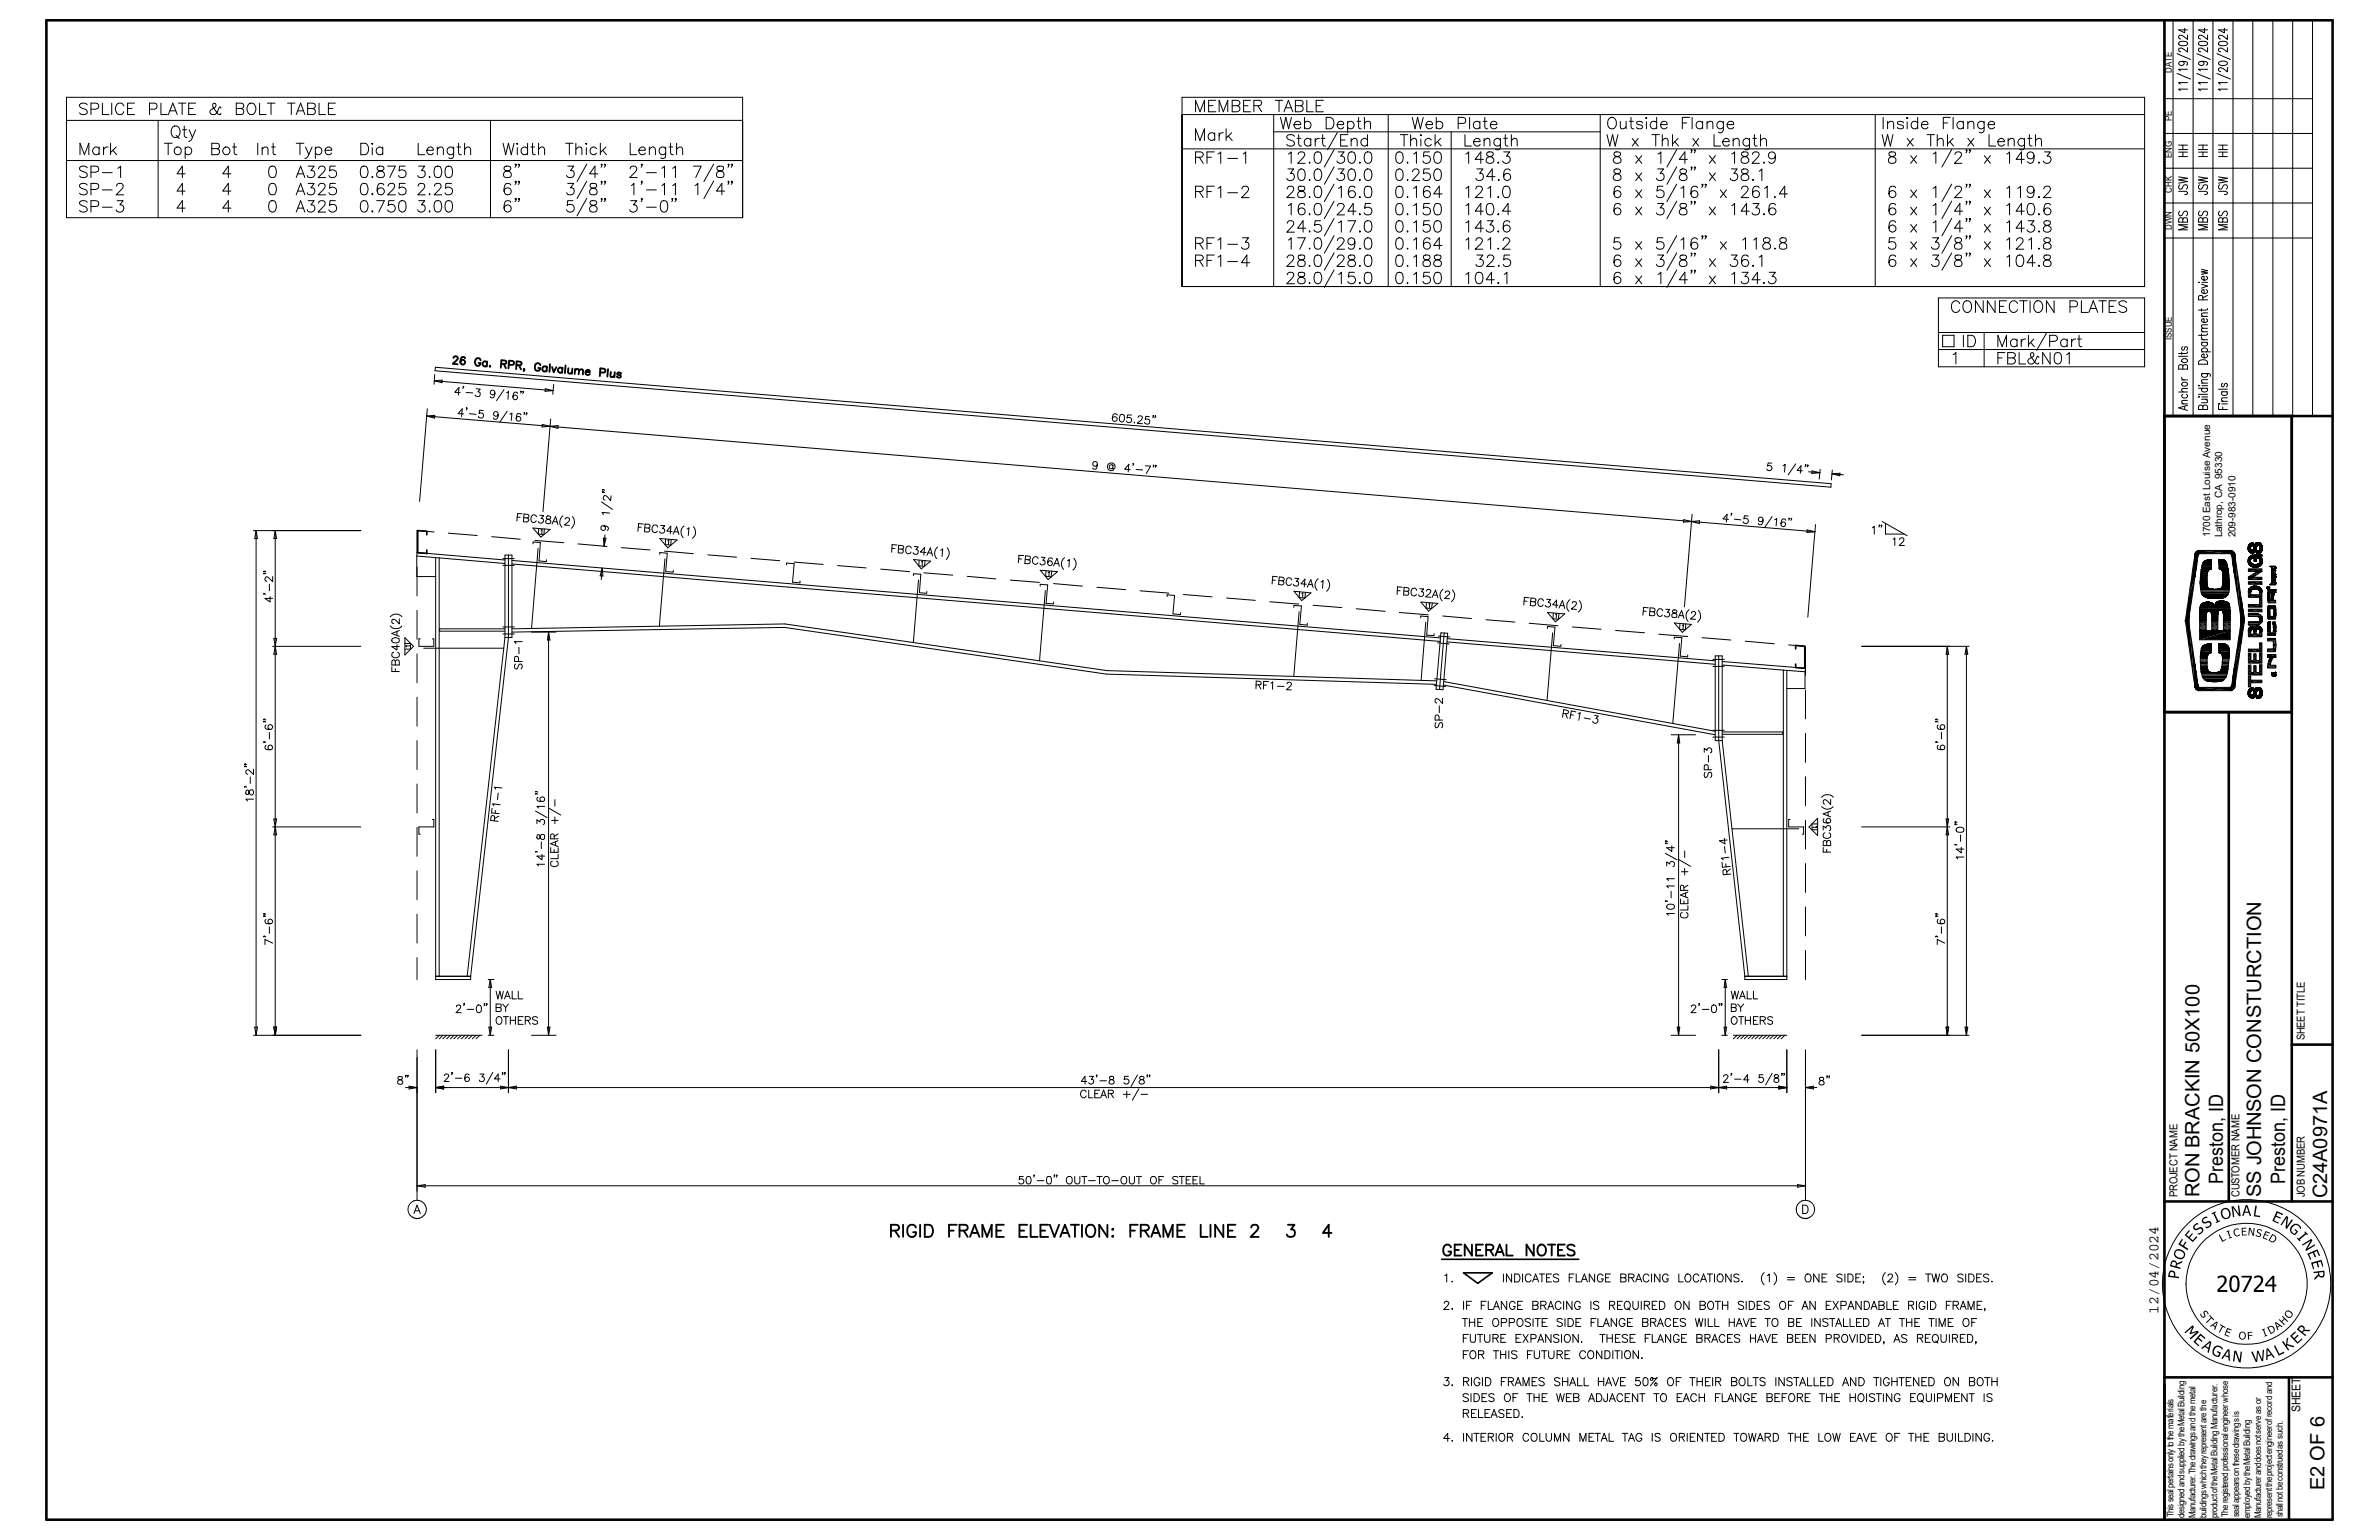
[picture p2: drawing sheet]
<svg xmlns="http://www.w3.org/2000/svg" width="432mm" height="279mm" viewBox="0 0 432 279" stroke-linecap="round" stroke-linejoin="round" font-family="sans-serif">
<defs><g id="words">
<g font-size="3.6">
<text x="403.5" y="214.8" transform="rotate(-90 403.5 214.8)">Preston, ID</text>
<text x="414.7" y="214.8" transform="rotate(-90 414.7 214.8)">Preston, ID</text>
<text x="399.2" y="217.2" transform="rotate(-90 399.2 217.2)">RON BRACKIN 50X100</text>
<text x="410.4" y="217.2" transform="rotate(-90 410.4 217.2)">SS JOHNSON CONSTURCTION</text>
<text x="422.4" y="217.4" transform="rotate(-90 422.4 217.4)">C24A0971A</text>
<text x="421.9" y="270.3" transform="rotate(-90 421.9 270.3)">E2 OF 6</text>
</g>
<text font-size="2.6" x="391.8" y="238.3" transform="rotate(-90 391.8 238.3)">12/04/2024</text>
<text font-size="2.2" x="417.5" y="256.2" transform="rotate(-90 417.5 256.2)">SHEET</text>
<g font-size="2">
<text x="418.3" y="188.8" transform="rotate(-90 418.3 188.8)">SHEET TITLE</text>
<text x="395.2" y="217.2" transform="rotate(-90 395.2 217.2)">PROJECT NAME</text>
<text x="406.5" y="217.2" transform="rotate(-90 406.5 217.2)">CUSTOMER NAME</text>
<text x="418.3" y="217.2" transform="rotate(-90 418.3 217.2)">JOB NUMBER</text>
</g>
<g font-size="1.8">
<text x="401.2" y="97.5" transform="rotate(-90 401.2 97.5)">1700 East Louise Avenue</text>
<text x="403.3" y="97.5" transform="rotate(-90 403.3 97.5)">Lathrop, CA 95330</text>
<text x="405.8" y="97.5" transform="rotate(-90 405.8 97.5)">209-983-0910</text>
</g>
<g font-size="1.7">
<text x="394.2" y="13.2" transform="rotate(-90 394.2 13.2)">DATE</text>
<text x="394.2" y="21.9" transform="rotate(-90 394.2 21.9)">PE</text>
<text x="394.2" y="28.7" transform="rotate(-90 394.2 28.7)">ENG</text>
<text x="394.2" y="34.9" transform="rotate(-90 394.2 34.9)">CHK</text>
<text x="394.2" y="41.7" transform="rotate(-90 394.2 41.7)">DWN</text>
<text x="394.2" y="61.6" transform="rotate(-90 394.2 61.6)">ISSUE</text>
<text x="394.5" y="275.3" transform="rotate(-90 394.5 275.3)">This seal pertains only to the materials</text>
<text x="396.5" y="275.3" transform="rotate(-90 396.5 275.3)">designed and supplied by the Metal Building</text>
<text x="398.5" y="275.4" transform="rotate(-90 398.5 275.4)">Manufacturer. The drawings and the metal</text>
<text x="400.5" y="275.4" transform="rotate(-90 400.5 275.4)">buildings which they represent are the</text>
<text x="402.5" y="275.4" transform="rotate(-90 402.5 275.4)">product of the Metal Building Manufacturer.</text>
<text x="404.5" y="275.3" transform="rotate(-90 404.5 275.3)">The registered professional engineer whose</text>
<text x="406.4" y="275.3" transform="rotate(-90 406.4 275.3)">seal appears on these drawings is</text>
<text x="408.4" y="275.3" transform="rotate(-90 408.4 275.3)">employed by the Metal Building</text>
<text x="410.4" y="275.4" transform="rotate(-90 410.4 275.4)">Manufacturer and does not serve as or</text>
<text x="412.4" y="275.4" transform="rotate(-90 412.4 275.4)">represent the project engineer of record and</text>
<text x="414.4" y="275.3" transform="rotate(-90 414.4 275.3)">shall not be construed as such.</text>
</g>
</g></defs>
<g fill="none" stroke="#000" stroke-width=".18">
<path d="M8.4 3.6h384.5v272.2h-384.5zM8.4 3.7h384.5v272h-384.5zM12.1 17.7h122.7v21.8h-122.7zM15.8 19a.79 .79 0 0 0-.7-.3 .79 .79 0 0 0-.7 .5l.2 .3 .8 .3a.5 .5 0 0 1 .4 .4 .5 .5 0 0 1-.2 .5 .99 .99 0 0 1-1.2-.2M16.5 19.8h.9l.3-.1a.53 .53 0 0 0 .2-.6 .53 .53 0 0 0-.5-.4h-.9v2.1M18.6 18.7v2.1h1.2M20.3 18.7v2.1M22.5 19.2a.78 .78 0 0 0-.9-.5 .78 .78 0 0 0-.6 .8 .93 .93 0 0 0 .2 1 .93 .93 0 0 0 1 .2l.3-.4M23.2 19.7h.8M24.4 18.7h-1.2v2.1h1.2M27.1 19.8h.9a.56 .56 0 0 0 .5-.5 .56 .56 0 0 0-.5-.6h-.9v2.1M29.2 18.7v2.1h1.2"/>
<path d="M32.4 18.7h1.3M33.1 18.7v2.1M34.2 19.7h.9M35.5 18.7h-1.3v2.1h1.3M40.1 19.6l-.2-.2-.2 .3a1.23 1.23 0 0 1-1.2 1.1l-.2-.1a.47 .47 0 0 1 0-.8l.7-.4a.39 .39 0 0 0 .2-.5 .39 .39 0 0 0-.5-.2 .85 .85 0 0 0 .2 1l.7 .9 .4 .1 .1-.2M42.9 19.7h.9a.56 .56 0 0 1 .5 .5 .56 .56 0 0 1-.5 .6h-.9v-2.1l1.2 .1 .1 .5-.1 .3-.3 .1M45.3 18.8a1 1 0 0 1 1.1 .5 1 1 0 0 1-.2 1.2l-.2 .2a1 1 0 0 1-1.2-.5 1 1 0 0 1 .2-1.2zM47.1 18.7v2.1h1.2M48.5 18.7h1.4M49.2 18.7v2.1M52.2 18.7h1.4M52.9 18.7v2.1"/>
<path d="M55.8 19.7h.9l.3 .1a.53 .53 0 0 1 .2 .6 .53 .53 0 0 1-.5 .4h-.9v-2.1l1.2 .1a.47 .47 0 0 1 0 .8l-.3 .1M57.9 18.7v2.1h1.2M59.6 19.7h.8M60.9 18.7h-1.3v2.1h1.3M214.5 17.7h174.8v34.3h-174.8zM219.4 19.2h.8M220.7 18.2h-1.3v2.1h1.3M223.6 19.2h.9a.53 .53 0 0 1 .5 .4 .53 .53 0 0 1-.2 .6l-.3 .1h-.9v-2.1h.9l.4 .2a.46 .46 0 0 1-.1 .7l-.3 .1M225.7 19.2h.8M227 18.2h-1.3v2.1h1.3M227.6 19.2l1.2-.1 .2-.3-.1-.4-.4-.2h-.9v2.1M228.3 19.2l.7 1.1"/>
<path d="M231.5 18.2h1.3M232.2 18.2v2.1M233.3 19.6h1.1M235.1 19.2h.9a.53 .53 0 0 1 .5 .4 .53 .53 0 0 1-.2 .6l-.3 .1h-.9v-2.1l1.2 .1a.47 .47 0 0 1 0 .8l-.3 .1M237.2 18.2v2.1h1.2M238.9 19.2h.8M240.2 18.2h-1.3v2.1h1.3M392.9 17.9h26.8M394.4 3.7v71.8M395.1 13.3l2.5 1.1M395.1 9.7l2.5 1.1M395.5 7.7l.6-.2a.75 .75 0 0 1 .9 .3v.2a1.11 1.11 0 0 1-1.6 0z"/>
<path d="M396 11.1l.4 .2a.45 .45 0 0 1-.5 .6 .45 .45 0 0 1-.4-.6l.5-.2a.74 .74 0 0 1 1 .5l-.2 .2M396.5 5.1v.9l-1.1-.6h1.6M397 16.2h-1.6l.3 .3M397 15h-1.6l.3 .3M397 12.6h-1.6l.3 .3M397 8.6v.8l-.9-.6a.38 .38 0 0 0-.6 .1 .38 .38 0 0 0 .3 .5M397 6.4v.8l-.9-.8h-.4l-.3 .2v.3l.4 .2M398.1 3.7v71.8M398.7 13.3l2.5 1.1M398.7 9.7l2.5 1.1M399.1 7.7l.7-.2a.71 .71 0 0 1 .9 .5 1.16 1.16 0 0 1-1.7 0zM399.6 11.1l.4 .2a.45 .45 0 0 1-.5 .6 .45 .45 0 0 1-.4-.6l.5-.2a.8 .8 0 0 1 1.1 .5l-.3 .2"/>
<path d="M400.1 5.1v.9l-1.1-.6h1.7M400.7 16.2h-1.7l.4 .3M400.7 15h-1.7l.4 .3M400.7 12.6h-1.7l.4 .3M400.7 8.6v.8l-1-.6a.38 .38 0 0 0-.7 .1 .38 .38 0 0 0 .5 .5M400.7 6.4v.8l-1-.8h-.5l-.2 .2v.3l.5 .2M401.7 3.7v71.8M402.4 13.3l2.4 1.1M402.4 9.7l2.4 1.1M402.8 11.3l.6-.2a.68 .68 0 0 1 .9 .4 .95 .95 0 0 1-1.3 .3l-.3-.3zM402.8 7.7l.6-.2a.75 .75 0 0 1 .9 .3v.2a1.11 1.11 0 0 1-1.6 0zM403.7 5.1v.9l-1-.6h1.6"/>
<path d="M404.3 16.2h-1.6l.3 .3M404.3 15h-1.6l.3 .3M404.3 12.2v.8l-1-.6a.36 .36 0 0 0-.6 .1 .36 .36 0 0 0 .4 .5M404.3 8.6v.8a1.73 1.73 0 0 0-1.3-.7l-.2 .1-.1 .3 .4 .3M404.3 6.4v.8l-.8-.6-.5-.2-.3 .2v.3l.4 .2M405.3 3.7v71.8M408.9 3.7v71.8M412.5 3.7v71.8M416.1 3.7v71.8M419.7 3.7v71.8M12.1 21.8h122.7M12.1 29.1h122.7"/>
<path d="M14.5 28.1v-2.1l.8 2.1 .8-2.1v2.1M15.8 30.4a.79 .79 0 0 0-.7-.3 .79 .79 0 0 0-.7 .5l.2 .3 .8 .3a.52 .52 0 0 1 .2 .9 .99 .99 0 0 1-1.2-.2M15.8 33.6a.79 .79 0 0 0-.7-.4 .79 .79 0 0 0-.7 .6l.2 .3 .8 .3a.5 .5 0 0 1 .4 .3 .5 .5 0 0 1-.2 .6 .99 .99 0 0 1-1.2-.2M15.8 36.7a.8 .8 0 0 0-1.4 .2l.4 .4 .6 .2a.52 .52 0 0 1 .2 .9 .91 .91 0 0 1-1.2-.2M16.5 31.2h.9l.3-.1a.53 .53 0 0 0 .2-.6 .53 .53 0 0 0-.5-.4h-.9v2.1M16.5 34.4h.9l.3-.2a.53 .53 0 0 0 .2-.5 .53 .53 0 0 0-.5-.4h-.9v2M16.5 37.5l1.2-.1a.53 .53 0 0 0 .2-.6 .53 .53 0 0 0-.5-.4h-.9v2.1M18 27a.66 .66 0 0 0-1-.1 .66 .66 0 0 0 0 1 .66 .66 0 0 0 1-.1M18 26.7v1.4M18.6 31.3h1.8M18.6 34.5h1.8M18.6 37.6h1.8"/>
<path d="M18.8 26.7v1.4M19.6 26.7a.73 .73 0 0 0-.8 .6M20.1 26v2.1M20.5 27.3l.7 .8M21.1 26.7l-1 1M21.2 33.8a.44 .44 0 0 1 .4-.5h.4a.49 .49 0 0 1 .3 .8l-1.2 1.2h1.4M21.3 36.4h1.1l-.6 .8a.68 .68 0 0 1 .7 .7 .68 .68 0 0 1-.9 .6l-.3-.1-.2-.3M21.4 30.5l.5-.4v2.1M28.7 21.8v17.7M29.8 26h1.4M30.5 26v2.1M30.6 20.8l.8-2.1 .8 2.1"/>
<path d="M30.9 20.1h1M31.5 22.9a1.01 1.01 0 0 1 1.2 .5 1.01 1.01 0 0 1-.2 1.2 .77 .77 0 0 1-.9 .3 .77 .77 0 0 1-.5-.7 1.33 1.33 0 0 1 .4-1.3zM32 24.6l.6 .5M33.1 23.5h.8M33.4 22.9v1.7l.2 .2 .4 .1M33.6 27a.66 .66 0 0 1 1-.1 .66 .66 0 0 1 0 1 .66 .66 0 0 1-1-.1M33.6 31.5h-1.5l1-1.4v2.1M33.6 34.7h-1.5l1-1.4v2M33.6 37.8h-1.5l1-1.4v2.1M33.6 26.7v2M34.3 23.5l.6 1.4M35.5 23.5l-.6 1.4a.88 .88 0 0 1-.7 .8"/>
<path d="M38.4 27h1a.56 .56 0 0 1 .5 .5 .56 .56 0 0 1-.5 .6h-1v-2.1l1.3 .1 .1 .5-.1 .3-.3 .1M41.9 31.5h-1.5l1-1.4v2.1M41.9 34.7h-1.5l1-1.4v2M41.9 37.8h-1.5l1-1.4v2.1M42.2 26.7h.7M42.5 26v1.7l.1 .3 .4 .1M46.8 26v2.1M47.6 27.1l.4-.4 .6 .1v1.3M47.6 26.7v1.4M49.1 30.2a.68 .68 0 0 1 .9 .3 1.66 1.66 0 0 1-.1 1.6 .73 .73 0 0 1-1-.3 1.84 1.84 0 0 1 .2-1.6zM49.1 33.4a.68 .68 0 0 1 .9 .3 1.66 1.66 0 0 1-.1 1.6 .73 .73 0 0 1-1-.3 1.84 1.84 0 0 1 .2-1.6zM49.1 36.5a.68 .68 0 0 1 .9 .3 1.08 1.08 0 0 1-.6 1.7 1.34 1.34 0 0 1-.3-2z"/>
<path d="M49.3 26.7h.7M49.6 26v1.7l.1 .3 .3 .1M53.8 20.8l.8-2.1 .7 2.1M53.8 26h1.4M53.8 32.2l.8-2.1 .7 2.1M53.8 35.3l.8-2 .7 2M53.8 38.5l.8-2.1 .7 2.1M54.1 20.1h.9M54.1 31.5h.9M54.1 34.7h.9M54.1 37.8h.9M54.4 26v2.1"/>
<path d="M55.5 26.7l.5 1.4M55.9 30.1h1.1l-.6 .8a.67 .67 0 0 1 .8 .8 .67 .67 0 0 1-1 .5l-.3-.1-.1-.3M55.9 33.3h1.1l-.6 .8a.67 .67 0 0 1 .8 .8 .67 .67 0 0 1-1 .4h-.3l-.1-.3M55.9 36.4h1.1l-.6 .8a.68 .68 0 0 1 .8 .8 .68 .68 0 0 1-1 .5l-.3-.1-.1-.3M56.6 26.7l-.6 1.4a.79 .79 0 0 1-.7 .6M57.2 27a.66 .66 0 0 1 1-.1 .66 .66 0 0 1 0 1 .66 .66 0 0 1-1-.1M57.2 26.7v2M57.8 30.6l.1-.2 .3-.3 .6 .1a.5 .5 0 0 1 .1 .7l-1.2 1.3h1.4M57.8 33.8l.1-.4a.75 .75 0 0 1 1 0 .72 .72 0 0 1-.2 1l-1 .9h1.4M57.8 36.9l.1-.3a.75 .75 0 0 1 1 0 .66 .66 0 0 1-.2 .9l-1 1h1.4M59 27.3h1.2a.59 .59 0 0 0-.6-.7 .59 .59 0 0 0-.6 .7 .65 .65 0 0 0 .4 .7 .65 .65 0 0 0 .8-.2M60.9 30.1h-1l-.1 .9a.74 .74 0 0 1 1.1 .1 .74 .74 0 0 1-.1 1 .74 .74 0 0 1-1.1-.3"/>
<path d="M60.9 33.3h-1l-.1 .9a.74 .74 0 0 1 1.1 0 .74 .74 0 0 1-.1 1.1 .74 .74 0 0 1-1.1-.3M60.9 36.4h-1l-.1 .9a.73 .73 0 0 1 1.1 0 .73 .73 0 0 1-.2 1.1 .73 .73 0 0 1-1-.3M65.5 26h.7a1.12 1.12 0 0 1 .7 1 1.12 1.12 0 0 1-.7 1.1h-.7zM65.7 30.2a.68 .68 0 0 1 1 .3 1.66 1.66 0 0 1-.2 1.6 .73 .73 0 0 1-1-.3 1.84 1.84 0 0 1 .2-1.6zM65.7 33.4a.68 .68 0 0 1 1 .3 1.66 1.66 0 0 1-.2 1.6 .73 .73 0 0 1-1-.3 1.84 1.84 0 0 1 .2-1.6zM65.7 36.5a.68 .68 0 0 1 1 .3 1.08 1.08 0 0 1-.7 1.7 1.34 1.34 0 0 1-.3-2zM67.6 26l.1 .1-.1 .1zM67.6 32l.1 .1-.1 .1zM67.6 35.1l.1 .2h-.1zM67.6 38.3l.1 .1-.1 .1zM67.6 26.8v1.3M68.4 36.4h1.4l-1.1 2.1"/>
<path d="M68.6 30.2a.42 .42 0 0 0 .1 .7 .83 .83 0 0 1 1.1 .9l-.1 .2a.88 .88 0 0 1-1.3-.2 .78 .78 0 0 1 .9-.9l.4-.3v-.2a.84 .84 0 0 0-1.1-.2zM69.5 27a.66 .66 0 0 0-1-.1 .66 .66 0 0 0 0 1 .66 .66 0 0 0 1-.1M69.5 26.7v1.4M69.7 33.6a.61 .61 0 0 0-.6-.3 .61 .61 0 0 0-.5 .4 1.46 1.46 0 0 0 .1 1.6 .66 .66 0 0 0 1-.3 .66 .66 0 0 0-.4-.9 .66 .66 0 0 0-.8 .6M70.4 30.1h1.4l-1.1 2.1M70.4 33.8l.2-.4a.7 .7 0 0 1 .9 0 .72 .72 0 0 1-.2 1l-.9 .9h1.4M71.5 36.4h-.9l-.2 .9a.74 .74 0 0 1 1.2-.1 .74 .74 0 0 1-.2 1.2 .74 .74 0 0 1-1-.3M72.6 36.5a.69 .69 0 0 1 1 .3 1.73 1.73 0 0 1-.2 1.6 .62 .62 0 0 1-1-.3 1.77 1.77 0 0 1 .2-1.6zM73.5 30.1h-1l-.1 .9a.73 .73 0 0 1 1.1 0 .73 .73 0 0 1-.1 1.1 .73 .73 0 0 1-1.1-.3M73.5 33.3h-1l-.1 .9a.73 .73 0 0 1 1.1-.1 .73 .73 0 0 1-.1 1.1 .73 .73 0 0 1-1.1-.2M75.9 26v2.1h1.2M75.9 33.8l.1-.4a.75 .75 0 0 1 1 0 .72 .72 0 0 1-.2 1l-1 .9h1.4"/>
<path d="M76 30.1h1.1l-.6 .8a.66 .66 0 0 1 .7 .8 .66 .66 0 0 1-.9 .5l-.3-.1-.2-.3M76 36.4h1.1l-.6 .8a.69 .69 0 0 1 .5 1.1 .69 .69 0 0 1-1.2-.2M77.5 27.3h1.2a.59 .59 0 0 0-.6-.7 .59 .59 0 0 0-.6 .7 .65 .65 0 0 0 .3 .7 .65 .65 0 0 0 .9-.2M78 32v.2zM78 35.1v.2zM78 38.3v.2zM78.9 33.8l.1-.4a.75 .75 0 0 1 1 0 .72 .72 0 0 1-.2 1l-1 .9h1.4M79.1 30.2a.68 .68 0 0 1 1 .3 1.66 1.66 0 0 1-.2 1.6 .73 .73 0 0 1-1-.3 1.84 1.84 0 0 1 .2-1.6zM79.1 36.5a.68 .68 0 0 1 1 .3 1.08 1.08 0 0 1-.7 1.7 1.34 1.34 0 0 1-.3-2zM79.4 27.1l.5-.4 .4 .1 .2 .3v1M79.4 26.7v1.4M81.1 30.2a.69 .69 0 0 1 .9 .3 1.84 1.84 0 0 1-.2 1.6 .69 .69 0 0 1-.9-.3 1.84 1.84 0 0 1 .2-1.6z"/>
<path d="M81.1 36.5a.69 .69 0 0 1 .9 .3 1.73 1.73 0 0 1-.2 1.6 .62 .62 0 0 1-.9-.3 1.77 1.77 0 0 1 .2-1.6zM82 33.3h-1.1v.9a.73 .73 0 0 1 1-.1 .73 .73 0 0 1-.1 1.1 .73 .73 0 0 1-1-.2M82.3 26.7v1.6a.55 .55 0 0 1-.9 .4M82.3 27a.66 .66 0 0 0-.9-.1 .66 .66 0 0 0 0 1 .66 .66 0 0 0 .9-.1M82.9 26.7h.7M83.2 26v1.7l.1 .3 .4 .1M84.3 27.1l.5-.4 .5 .1 .1 .3v1M84.3 26v2.1M89 21.8v17.7M91.3 26l.5 2.1 .5-2.1 .5 2.1 .5-2.1M91.6 30.2a.42 .42 0 0 0 .2 .7 .83 .83 0 0 1 1 .9l-.1 .2a.88 .88 0 0 1-1.3-.2 .65 .65 0 0 1 .6-.8l.4-.1a.42 .42 0 0 0 .2-.7zM92.7 33.6a.61 .61 0 0 0-.6-.3 .61 .61 0 0 0-.5 .4 1.46 1.46 0 0 0 .2 1.6 .66 .66 0 0 0 .9-.3 .66 .66 0 0 0-.4-.9 .66 .66 0 0 0-.8 .6"/>
<path d="M92.7 36.7a.61 .61 0 0 0-.6-.3 .61 .61 0 0 0-.5 .4 1.2 1.2 0 0 0 .5 1.7 .67 .67 0 0 0 .7-.6 .67 .67 0 0 0-.6-.7 .67 .67 0 0 0-.7 .6M93.7 29.8h-.2h.1a.39 .39 0 0 1-.1 .6M93.7 33h-.2l.1-.1a.39 .39 0 0 1-.1 .5M93.7 36.1l-.1 .1-.1-.1 .1-.1a.39 .39 0 0 1-.1 .6M93.8 26.1h.2l-.1 .1zM93.9 26.8v1.3M94.3 29.8h-.2h.1a.39 .39 0 0 1-.1 .6M94.3 33h-.2l.1-.1a.39 .39 0 0 1-.1 .5M94.3 36.1l-.1 .1-.1-.1 .1-.1a.39 .39 0 0 1-.1 .6M95.8 27a.66 .66 0 0 0-1-.1 .66 .66 0 0 0 0 1 .66 .66 0 0 0 1-.1M95.8 26v2.1M96.4 26.7h.6"/>
<path d="M96.6 26v1.7l.1 .3 .5 .1M97.7 27.1l.6-.4 .4 .1 .1 .3v1M97.7 26v2.1M102.7 26h1.3M103 30.1h1.1l-.6 .8a.66 .66 0 0 1 .7 .8 .66 .66 0 0 1-.9 .5l-.3-.1-.2-.3M103 33.3h1.1l-.6 .8a.66 .66 0 0 1 .7 .7 .66 .66 0 0 1-.9 .5h-.3l-.2-.3M103.3 26v2.1M104 36.4h-1v.9a.73 .73 0 0 1 1.1 0 .73 .73 0 0 1-.2 1.1 .73 .73 0 0 1-1.1-.3M104.5 27.1l.5-.4 .5 .1 .1 1.3M104.5 26v2.1M106.3 26.1h.2l-.1 .1zM106.4 26.8v1.3"/>
<path d="M106.5 29.8l-1.8 3.1M106.5 32.9l-1.8 3.1M106.5 36l-1.8 3.2M107.2 33.4a.45 .45 0 0 0 .2 .7 .82 .82 0 0 1 1 .9l-.1 .1a.79 .79 0 0 1-1.3-.1 .78 .78 0 0 1 1-.9 .45 .45 0 0 0 .2-.7zM107.2 36.5a.42 .42 0 0 0 .2 .7 .87 .87 0 0 1 1 .9l-.1 .2a.77 .77 0 0 1-1.3-.2 .64 .64 0 0 1 .6-.8l.4-.1a.42 .42 0 0 0 .2-.7zM108.3 27a.66 .66 0 0 0-1-.1 .66 .66 0 0 0 0 1 .66 .66 0 0 0 1-.1M108.5 31.5h-1.5l1-1.4v2.1M109 26v2.1M109.3 29.8h-.2h.2l-.2 .6M109.3 33h-.2l.1-.1 .1 .1-.2 .4M109.3 36.1l-.1 .1-.1-.1h.2l-.2 .5M109.4 27.3l.7 .8"/>
<path d="M109.9 29.8h-.2h.2l-.2 .6M109.9 33h-.2l.1-.1 .1 .1-.2 .4M109.9 36.1l-.1 .1-.1-.1h.2l-.2 .5M110 26.7l-1 1M114.4 26v2.1h1.2M114.4 30.6l.1-.2 .3-.3 .6 .1a.5 .5 0 0 1 .1 .7l-1.2 1.3h1.4M114.5 36.4h1.1l-.6 .8a.69 .69 0 0 1 .5 1.1 .69 .69 0 0 1-1.2-.2M114.6 33.7l.5-.4v2M116 27.3h1.1a.59 .59 0 0 0-.6-.7 .59 .59 0 0 0-.5 .7 .65 .65 0 0 0 .3 .7 .65 .65 0 0 0 .8-.2M116.5 29.8h-.1h.1l-.1 .6M116.5 33h-.1l.1-.1v.1l-.1 .4M116.5 36.1v.1l-.1-.1h.1l-.1 .5"/>
<path d="M117.3 31.3h1.8M117.3 34.5h1.8M117.3 37.6h1.8M117.9 27.1l.5-.4 .4 .1 .2 .3v1M117.9 26.7v1.4M120.1 30.5l.5-.4v2.1M120.1 33.7l.5-.4v2M120.1 36.5a.69 .69 0 0 1 1 .3 1.73 1.73 0 0 1-.2 1.6 .62 .62 0 0 1-1-.3 1.77 1.77 0 0 1 .2-1.6zM120.8 26.7v1.6a.55 .55 0 0 1-.9 .4M120.8 27a.66 .66 0 0 0-1-.1 .66 .66 0 0 0 0 1 .66 .66 0 0 0 1-.1M121.4 26.7h.7M121.7 26v1.7l.1 .3 .4 .1"/>
<path d="M122.1 30.5l.5-.4v2.1M122.1 33.7l.5-.4v2M122.1 36.1l-.1 .1-.1-.1h.2l-.2 .5M122.7 36.1l-.1 .1-.1-.1h.2l-.2 .5M122.8 27.1l.5-.4 .5 .1 .1 .3v1M122.8 26v2.1M125.9 30.1h1.4l-1 2.1M126.2 33.7l.5-.4v2M129.5 29.8l-1.7 3.1M129.5 32.9l-1.7 3.1M130.2 30.2a.45 .45 0 0 0 .2 .7 .82 .82 0 0 1 1 .9l-.1 .2a.83 .83 0 0 1-1.3-.2 .78 .78 0 0 1 1-.9 .45 .45 0 0 0 .2-.7zM131.5 34.7h-1.5l1-1.4v2"/>
<path d="M132.3 29.8h-.2h.2l-.2 .6M132.3 33h-.2l.1-.1 .1 .1-.2 .4M132.9 29.8h-.2h.2l-.2 .6M132.9 33h-.2l.1-.1 .1 .1-.2 .4M214.5 20.8h174.8M214.5 27h174.8M217 28.5h.9a.51 .51 0 0 0 .4-.8l-.4-.1h-.9v2M217 34.8h.9l.4-.2a.46 .46 0 0 0-.1-.7l-1.2-.1v2.1M217 20.3v-2.1l.8 2.1 .8-2.1v2.1M217 25.5v-2.1l.8 2.1 .8-2.1v2.1M217.7 28.5l.7 1.1M217.7 34.8l.7 1.1"/>
<path d="M219.1 28.5h.8M219.1 34.8h.8M220.4 27.6h-1.3v2M220.4 33.8h-1.3v2.1M220.5 24.4a.66 .66 0 0 0-1-.1 .66 .66 0 0 0 0 1 .66 .66 0 0 0 1-.1M220.5 24.1v1.4M221.1 27.9l.5-.3v2M221.1 34.2l.5-.4v2.1M221.3 20.3v-2.1l.7 2.1 .8-2.1v2.1M221.3 24.1v1.4M222 24.1a.64 .64 0 0 0-.7 .6M222.5 23.4v2.1"/>
<path d="M222.8 28.7h1.8M222.8 35h1.8M222.9 24.7l.7 .8M223.6 24.1l-1.1 1M225.4 34.3l.1-.3 .3-.2 .6 .1a.5 .5 0 0 1 .1 .7l-1.2 1.3h1.4M225.6 27.9l.5-.3v2M231.2 20.8v31.2M231.2 23.9h59.2M232.4 21.3l.5 2.1 .5-2.1 .5 2.1 .5-2.1M233 20.3l.8-2.1 .9 2.1M233.6 34.3l.2-.4 .3-.1h.3l.3 .2a.67 .67 0 0 1-.2 .9l-.9 1h1.3M233.8 30.6h1l-.6 .9a.69 .69 0 0 1 .7 .9 .69 .69 0 0 1-1.1 .2l-.2-.3"/>
<path d="M233.8 27.9l.6-.3v2M233.8 37.3l.6-.4v2.1M234.9 22.6h1.2a.63 .63 0 0 0-.9-.5 .63 .63 0 0 0-.2 1 .63 .63 0 0 0 1.1 0M234.9 24.7a.79 .79 0 0 0-.7-.3 .79 .79 0 0 0-.6 .5l.2 .3 .7 .3a.5 .5 0 0 1 .4 .4 .5 .5 0 0 1-.2 .5 .99 .99 0 0 1-1.1-.2M235.4 25.1h.7M235.6 28l.1-.3a.75 .75 0 0 1 1 0 .66 .66 0 0 1-.2 .9l-1 1h1.4M235.7 24.4v1.7l.1 .3 .4 .1M235.7 33.9a.45 .45 0 0 0 .2 .7 .82 .82 0 0 1 1 .9l-.1 .2a.83 .83 0 0 1-1.3-.2 .78 .78 0 0 1 1-.9 .45 .45 0 0 0 .2-.7zM235.8 30.8a.62 .62 0 0 1 1 .3 1.77 1.77 0 0 1-.2 1.5 .62 .62 0 0 1-1-.3 1.73 1.73 0 0 1 .2-1.5zM236.8 22.3a.66 .66 0 0 1 .9-.1 .66 .66 0 0 1 0 1 .66 .66 0 0 1-.9-.1M236.8 21.3v2.1M236.8 37.2a.62 .62 0 0 0-.9-.2 1.65 1.65 0 0 0 0 1.9 .64 .64 0 0 0 .9-.3 .64 .64 0 0 0-.4-.9 .64 .64 0 0 0-.8 .6"/>
<path d="M237.6 29.5h.2l-.1 .1zM237.6 32.6h.2l-.1 .2zM237.6 35.8h.2zM237.7 38.8v.2zM237.9 25.4a.66 .66 0 0 0-1-.1 .66 .66 0 0 0 0 1 .66 .66 0 0 0 1-.1M237.9 25.1v1.4M238.7 25.1v1.4M238.8 27.6a.68 .68 0 0 1 1 .3 1.08 1.08 0 0 1-.7 1.7 1.34 1.34 0 0 1-.3-2zM238.8 30.8a.61 .61 0 0 1 1 .3 1.08 1.08 0 0 1-.7 1.7 .98 .98 0 0 1-.6-1.3zM238.8 33.9a.68 .68 0 0 1 1 .3 1.66 1.66 0 0 1-.2 1.6 .73 .73 0 0 1-1-.3 1.84 1.84 0 0 1 .2-1.6zM238.8 37a.68 .68 0 0 1 1 .3 1.66 1.66 0 0 1-.2 1.6 .73 .73 0 0 1-1-.3 1.84 1.84 0 0 1 .2-1.6zM239.5 25.1a.72 .72 0 0 0-.8 .6"/>
<path d="M239.8 25.1h.7M240.1 24.4v1.7l.1 .3 .4 .1M240.7 21.3h.7a1.12 1.12 0 0 1 .7 1 1.12 1.12 0 0 1-.7 1.1h-.7zM242.1 27.1l-1.7 3.2M242.1 30.3l-1.7 3.1M242.1 33.4l-1.7 3.2M242.1 36.5l-1.7 3.2M242.1 39.6l-1.7 3.2M242.7 22.6h1.2a.62 .62 0 0 0-.9-.5 .62 .62 0 0 0-.2 1 .6 .6 0 0 0 1.1 0M242.7 37.4l.2-.3a.68 .68 0 0 1 1.1 .2l-.3 .7-1 1h1.4M242.7 24l-1.7 3.2M242.9 27.6h1.1l-.7 .7a.69 .69 0 0 1 .7 1 .69 .69 0 0 1-1.1 .2l-.2-.3"/>
<path d="M242.9 30.6h1.1l-.7 .9a.69 .69 0 0 1 .7 .9 .69 .69 0 0 1-1.1 .2l-.2-.3M243 34.2l.5-.4v2.1M243.3 25.4h.8M244.6 22.3a.66 .66 0 0 1 1-.1 .66 .66 0 0 1 0 1 .66 .66 0 0 1-1-.1M244.6 22v2.1M244.6 24.4h-1.3v2.1h1.3M244.9 27.6a.68 .68 0 0 1 1 .3 1.08 1.08 0 0 1-.7 1.7 1.34 1.34 0 0 1-.3-2zM244.9 30.8a.61 .61 0 0 1 1 .3 1.08 1.08 0 0 1-.7 1.7 .98 .98 0 0 1-.6-1.3zM245.2 25.5l.5-.4 .5 .1 .1 .3v1M245.2 25.1v1.4M245.9 34.1a.58 .58 0 0 0-.5-.3 .58 .58 0 0 0-.5 .4 1.46 1.46 0 0 0 .1 1.6 .66 .66 0 0 0 1-.3 .66 .66 0 0 0-.5-.9 .66 .66 0 0 0-.8 .6M246.1 38.3h-1.5l1-1.4v2.1"/>
<path d="M246.3 22h.7M246.6 21.3v1.7l.1 .3 .4 .1M246.7 29.5h.2l-.1 .1zM246.7 32.6h.2l-.1 .2zM246.7 35.8h.2zM246.8 38.8l.1 .1-.1 .1zM247.6 22.4a.73 .73 0 0 1 1.1-.3l.1 1.3M247.6 21.3v2.1M247.9 27.6a.73 .73 0 0 1 1 .3 1.73 1.73 0 0 1-.2 1.6 .66 .66 0 0 1-1-.3 1.77 1.77 0 0 1 .2-1.6zM247.9 30.8a.66 .66 0 0 1 1 .3 1.77 1.77 0 0 1-.2 1.5 .66 .66 0 0 1-1-.3 1.73 1.73 0 0 1 .2-1.5zM247.9 33.9a.73 .73 0 0 1 1 .3 1.84 1.84 0 0 1-.2 1.6 .73 .73 0 0 1-1-.3 1.84 1.84 0 0 1 .2-1.6zM248.2 25.4a.66 .66 0 0 0-1-.1 .66 .66 0 0 0 0 1 .66 .66 0 0 0 1-.1"/>
<path d="M248.2 24.4v2.1M248.8 36.9h-1l-.1 .9a.74 .74 0 0 1 1.1 0 .74 .74 0 0 1-.1 1.1 .74 .74 0 0 1-1.1-.3M252 20.8v31.2M253.6 27.6a.69 .69 0 0 1 1 .3 1.73 1.73 0 0 1-.2 1.6 .62 .62 0 0 1-1-.3 1.77 1.77 0 0 1 .2-1.6zM253.6 30.8a.62 .62 0 0 1 1 .3 1.77 1.77 0 0 1-.2 1.5 .62 .62 0 0 1-1-.3 1.73 1.73 0 0 1 .2-1.5zM253.6 33.9a.69 .69 0 0 1 1 .3 1.84 1.84 0 0 1-.2 1.6 .69 .69 0 0 1-1-.3 1.84 1.84 0 0 1 .2-1.6zM253.6 37a.69 .69 0 0 1 1 .3 1.84 1.84 0 0 1-.2 1.6 .69 .69 0 0 1-1-.3 1.84 1.84 0 0 1 .2-1.6zM254.2 24.4h1.3M254.8 24.4v2.1M255.4 29.5h.2l-.1 .1zM255.4 32.6h.2l-.1 .2zM255.4 35.8h.2z"/>
<path d="M255.5 38.8v.2zM256 25.5l.5-.4 .5 .1 .1 .3v1M256 24.4v2.1M256.3 21.3l.5 2.1 .5-2.1 .5 2.1 .5-2.1M256.4 31.2v-.1a.65 .65 0 0 1 1-.3l.1 .1a.67 .67 0 0 1-.2 .9l-1 1h1.4M256.6 27.9l.5-.3v2M256.6 34.2l.5-.4v2.1M256.6 37.3l.5-.4v2.1M257.9 24.4l.1 .1-.1 .1zM257.9 25.2v1.3M258.8 22.6h1.2a.63 .63 0 0 0-.9-.5 .63 .63 0 0 0-.2 1 .63 .63 0 0 0 1.1 0M259.5 27.6h-1.1v.8a.72 .72 0 0 1 1.1 0 .72 .72 0 0 1-.2 1.1 .72 .72 0 0 1-1-.3"/>
<path d="M259.5 30.6h-1.1v.9a.73 .73 0 0 1 1 0 .73 .73 0 0 1-.1 1.1 .73 .73 0 0 1-1-.3M259.5 36.9h-1.1v.9a.73 .73 0 0 1 1 0 .73 .73 0 0 1-.1 1.1 .73 .73 0 0 1-1-.3M259.5 34.1a.62 .62 0 0 0-.8-.2 1.65 1.65 0 0 0 0 1.9 .64 .64 0 0 0 .9-.3 .64 .64 0 0 0-.5-.9 .64 .64 0 0 0-.7 .6M259.8 25.4a.66 .66 0 0 0-1-.1 .66 .66 0 0 0 0 1 .66 .66 0 0 0 1-.1M260.5 24.4v2.1M260.5 27.6a.73 .73 0 0 1 1 .3 1.73 1.73 0 0 1-.2 1.6 .61 .61 0 0 1-1-.3 1.59 1.59 0 0 1 .2-1.6zM260.5 30.8a.66 .66 0 0 1 1 .3 1.77 1.77 0 0 1-.2 1.5 .61 .61 0 0 1-1-.3 1.56 1.56 0 0 1 .2-1.5zM260.5 37a.73 .73 0 0 1 1 .3 1.84 1.84 0 0 1-.2 1.6 .68 .68 0 0 1-1-.3 1.66 1.66 0 0 1 .2-1.6zM260.7 22.3a.66 .66 0 0 1 1-.1 .66 .66 0 0 1 0 1 .66 .66 0 0 1-1-.1M260.7 21.3v2.1M260.9 25.7l.7 .8M261.5 25.1l-1 1"/>
<path d="M261.7 35.2h-1.5l1-1.4v2.1M263.4 23.9v28.1M264.7 22.4h.9a.55 .55 0 0 0 .4-.6 .55 .55 0 0 0-.4-.5h-.9v2.1M265.9 24.4v2.1h1.2M266.1 27.9l.5-.3v2M266.1 34.2l.5-.4v2.1M266.1 37.3l.5-.4v2.1M266.7 21.3v2.1M267.5 25.7h1.1a.59 .59 0 0 0-.5-.6 .59 .59 0 0 0-.6 .6 .65 .65 0 0 0 .3 .8 .65 .65 0 0 0 .8-.3M267.9 34.3l.2-.4h.8a.46 .46 0 0 1 0 .7l-1.1 1.3h1.4M268.1 30.6h1.1l-.6 .9a.68 .68 0 0 1 .7 .7 .68 .68 0 0 1-.9 .6l-.3-.2-.2-.3M268.6 22.3a.66 .66 0 0 0-1-.1 .66 .66 0 0 0 0 1 .66 .66 0 0 0 1-.1"/>
<path d="M268.6 22v1.4M269.2 22h.7M269.2 28.9h-1.4l1-1.3v2M269.2 38.3h-1.4l1-1.4v2.1M269.4 25.5l.4-.4 .5 .1 .1 1.3M269.4 25.1v1.4M269.5 21.3v1.7l.1 .3 .4 .1M270 27.6l-.2 .4a1.19 1.19 0 0 0 1 .5 .58 .58 0 0 1 .4 .7 .58 .58 0 0 1-.6 .4 .66 .66 0 0 1-.9-.7 1 1 0 0 1 1-.6 .42 .42 0 0 0 .2-.7zM270 34.2l.6-.4v2.1M270 37a.68 .68 0 0 1 1 .3 1.66 1.66 0 0 1-.2 1.6 .73 .73 0 0 1-1-.3 1.84 1.84 0 0 1 .2-1.6zM270.5 22.6h1.2a.63 .63 0 0 0-.9-.5 .63 .63 0 0 0-.2 1 .63 .63 0 0 0 1.1 0M271.4 32h-1.6l1-1.4v2.2"/>
<path d="M271.8 29.5h.2l-.1 .1zM271.8 35.8h.2zM271.8 38.9l.1-.1 .1 .1zM271.9 32.6h.2l-.1 .2zM272.3 25.1v1.6a.55 .55 0 0 1-.9 .4M272.3 25.4a.66 .66 0 0 0-.9-.1 .66 .66 0 0 0 0 1 .66 .66 0 0 0 .9-.1M272.9 27.6h1.1l-.6 .7a.7 .7 0 0 1 .6 1.1 .7 .7 0 0 1-1.2 0l-.1-.2M272.9 25.1h.7M273 33.9a.73 .73 0 0 1 1 .3 1.84 1.84 0 0 1-.2 1.6 .68 .68 0 0 1-1-.3 1.66 1.66 0 0 1 .2-1.6zM273.2 24.4v1.7l.1 .3 .4 .1M274.1 30.9a.57 .57 0 0 0-.9-.1 1.92 1.92 0 0 0-.2 1.7 .64 .64 0 0 0 1 .1 .64 .64 0 0 0-.2-1 .64 .64 0 0 0-.9 .4M274.2 38.3h-1.5l1-1.4v2.1"/>
<path d="M274.3 25.5l.5-.4 .5 .1 .1 1.3M274.3 24.4v2.1M290.4 20.8v31.2M291.7 24.4l.5 2.1 .5-2.1 .5 2.1 .5-2.1M292 21.6a.77 .77 0 0 1 .9-.3 .77 .77 0 0 1 .5 .8 .92 .92 0 0 1-.2 1 .92 .92 0 0 1-1 .2 1.36 1.36 0 0 1-.2-1.7zM293 27.6a.42 .42 0 0 0 .2 .7 .87 .87 0 0 1 1 .9 .72 .72 0 0 1-.8 .5 .72 .72 0 0 1-.6-.8 1.01 1.01 0 0 1 1-.6l.2-.1 .1-.3a.84 .84 0 0 0-1.1-.3zM293 30.8a.42 .42 0 0 0 .2 .7 .87 .87 0 0 1 1 .8 .72 .72 0 0 1-.8 .5 .72 .72 0 0 1-.6-.8 1.23 1.23 0 0 1 1.2-.6l.1-.5a.78 .78 0 0 0-1.1-.1zM294.1 22l.1 1.3 .5 .1 .4-.4M294.1 34.1a.61 .61 0 0 0-.5-.3 .61 .61 0 0 0-.6 .4 1.56 1.56 0 0 0 .2 1.6 .64 .64 0 0 0 1-.3 .64 .64 0 0 0-.5-.9 .64 .64 0 0 0-.8 .6M294.1 37.2a.61 .61 0 0 0-.5-.3 .61 .61 0 0 0-.6 .4 1.56 1.56 0 0 0 .2 1.6 .64 .64 0 0 0 1-.3 .64 .64 0 0 0-.5-.9 .64 .64 0 0 0-.8 .6M295.1 22v1.4M295.7 22h.8"/>
<path d="M296 21.3v1.7l.2 .3 .3 .1M296.2 25.1l1.1 1.4M296.9 28.2l1.1 1.4M296.9 31.4l1.1 1.4M296.9 34.5l1.1 1.4M296.9 37.6l1.1 1.4M297.3 25.1l-1.1 1.4M298 28.2l-1.1 1.4M298 31.4l-1.1 1.4M298 34.5l-1.1 1.4M298 37.6l-1.1 1.4M298.1 22.3a.6 .6 0 0 0-1 0 1.05 1.05 0 0 0 .9 .5l.1 .3a.6 .6 0 0 1-1 0"/>
<path d="M298.8 21.3v.2l-.1-.1zM298.8 22.1v1.3M299.8 24.4h1.4M300.5 24.4v2.1M300.7 22.3a.66 .66 0 0 0-1-.1 .66 .66 0 0 0 0 1 .66 .66 0 0 0 1-.1M300.7 21.3v2.1M300.9 30.6h1.1l-.7 .9a.69 .69 0 0 1 .7 .9 .69 .69 0 0 1-1.1 .2l-.2-.3M300.9 36.9h1.1l-.7 .8a.66 .66 0 0 1 .8 .8 .66 .66 0 0 1-.9 .5l-.3-.1-.2-.3M300.9 27.9l.6-.3v2M301.4 22.6h1.2a.63 .63 0 0 0-.9-.5 .63 .63 0 0 0-.2 1 .63 .63 0 0 0 1.1 0M301.7 25.5l.5-.4 .5 .1 .1 1.3M301.7 24.4v2.1"/>
<path d="M301.8 33.8h-.9l-.2 .9a.74 .74 0 0 1 1.2-.1 .74 .74 0 0 1-.2 1.1 .74 .74 0 0 1-1-.2M303.6 24.4v2.1M304 25.7l.7 .8M304.3 27.1l-1.7 3.2M304.3 30.3l-1.7 3.1M304.3 33.4l-1.7 3.2M304.3 36.5l-1.7 3.2M304.6 25.1l-1 1M305 30.8a.42 .42 0 0 0 .2 .7 .87 .87 0 0 1 1 .8 .72 .72 0 0 1-.8 .5 .72 .72 0 0 1-.6-.8 1.23 1.23 0 0 1 1.2-.6l.1-.5a.78 .78 0 0 0-1.1-.1zM305 37a.47 .47 0 0 0 .2 .7 .82 .82 0 0 1 1 .9 .73 .73 0 0 1-.8 .4 .73 .73 0 0 1-.6-.7 .88 .88 0 0 1 1-.6 .43 .43 0 0 0 .2-.7zM305.1 34.2l.5-.4v2.1M305.4 22.3h.8"/>
<path d="M306.3 28.9h-1.5l1-1.3v2M306.7 21.3h-1.3v2.1M307.1 27.3h-.2l.1-.2 .1 .2-.2 .4M307.1 30.4l-.1 .1-.1-.1h.2l-.2 .5M307.1 36.6h-.2l.1-.1 .1 .1-.2 .5M307.1 21.3v2.1M307.3 25.1l1 1.4M307.7 27.3h-.2l.1-.2 .1 .2-.2 .4M307.7 30.4l-.1 .1-.1-.1h.2l-.2 .5M307.7 36.6h-.2l.1-.1 .1 .1-.2 .5M308.1 34.1a.61 .61 0 0 0-.6-.3 .61 .61 0 0 0-.5 .4 1.56 1.56 0 0 0 .2 1.6 .64 .64 0 0 0 .9-.3 .64 .64 0 0 0-.4-.9 .64 .64 0 0 0-.8 .6M308.3 25.1l-1 1.4"/>
<path d="M309 22.3a.66 .66 0 0 0-.9-.1 .66 .66 0 0 0 0 1 .66 .66 0 0 0 .9-.1M309 22v1.4M309.1 33.5h-.2l.1-.1a.39 .39 0 0 1-.1 .6M309.7 33.5h-.2l.1-.1a.39 .39 0 0 1-.1 .6M309.8 22.4l.5-.4 .5 .1 .1 1.3M309.8 22v1.4M310.3 28.2l1.1 1.4M310.3 31.4l1.1 1.4M310.3 37.6l1.1 1.4M311.1 24.4v2.1h1.2M311.4 28.2l-1.1 1.4M311.4 31.4l-1.1 1.4"/>
<path d="M311.4 37.6l-1.1 1.4M312.3 34.5l1.1 1.4M312.7 25.7h1.2a.59 .59 0 0 0-.6-.6 .59 .59 0 0 0-.6 .6 .65 .65 0 0 0 .3 .8 .65 .65 0 0 0 .9-.3M312.8 22v1.6a.55 .55 0 0 1-.9 .4M312.8 22.3a.66 .66 0 0 0-1-.1 .66 .66 0 0 0 0 1 .66 .66 0 0 0 1-.1M313.4 34.5l-1.1 1.4M313.5 22.6h1.2a.63 .63 0 0 0-.9-.5 .63 .63 0 0 0-.2 1 .64 .64 0 0 0 1.1 0M314.2 30.6h1.1l-.6 .9a.69 .69 0 0 1 .7 .9 .69 .69 0 0 1-1.2 .2l-.2-.3M314.3 27.9l.5-.3v2M314.3 37.3l.5-.4v2.1M314.6 25.5l.5-.4 .5 .1 .1 .3v1M314.6 25.1v1.4"/>
<path d="M316.1 34.3l.1-.3 .3-.2h.4l.3 .2a.67 .67 0 0 1-.2 .9l-1 1h1.4M316.2 27.6a.42 .42 0 0 0 .2 .7 .88 .88 0 0 1 1 .9 .77 .77 0 0 1-.7 .5 .77 .77 0 0 1-.7-.5 .64 .64 0 0 1 .6-.8l.4-.1a.42 .42 0 0 0 .2-.7zM316.2 30.8a.42 .42 0 0 0 .2 .7 .77 .77 0 0 1 .8 .2 .77 .77 0 0 1 .1 .9 .77 .77 0 0 1-1.3-.3 .78 .78 0 0 1 1-.8 .42 .42 0 0 0 .2-.7l-.3-.2zM317.5 38.3h-1.5l1-1.4v2.1M317.5 25.1v1.6a.55 .55 0 0 1-.8 .4M317.5 25.4a.66 .66 0 0 0-.9-.1 .66 .66 0 0 0 0 1 .66 .66 0 0 0 .9-.1M318.1 28l.1-.3a.75 .75 0 0 1 1 0 .66 .66 0 0 1-.2 .9l-1 1h1.4M318.1 25.1h.7M318.2 32.6h.1l-.1 .2zM318.2 36.9h1.1l-.6 .8a.66 .66 0 0 1 .7 .8 .66 .66 0 0 1-.9 .5l-.3-.1-.2-.3M318.4 24.4v1.7l.1 .3 .4 .1M319.3 31.1l.5-.5v2.2"/>
<path d="M319.3 34.1a.62 .62 0 0 0-.9-.2 1.65 1.65 0 0 0 0 1.9 .64 .64 0 0 0 .9-.3 .64 .64 0 0 0-.4-.9 .64 .64 0 0 0-.8 .6M319.5 25.5l.5-.4 .5 .1 .1 .3v1M319.5 24.4v2.1M320.1 29.5h.2l-.1 .1zM320.2 38.8v.2zM320.3 34.2l.5-.4v2.1M322.2 35.7v.2zM322.2 28.2a.64 .64 0 0 1-.8 .6 .64 .64 0 0 1-.3-1 .64 .64 0 0 1 1.1 .1 1.85 1.85 0 0 1-.3 1.6 .57 .57 0 0 1-.8-.2M322.2 37.2a.62 .62 0 0 0-.8-.2 1.65 1.65 0 0 0 0 1.9 .66 .66 0 0 0 .9-.3 .66 .66 0 0 0-.4-.9 .66 .66 0 0 0-.8 .6M324.4 35.2h-1.4l.9-1.4v2.1M340.4 20.8v31.2M341.6 24.4l.5 2.1 .5-2.1 .5 2.1 .5-2.1"/>
<path d="M341.8 21.3v2.1M342.6 22.4l.5-.4 .5 .1 .1 .3v1M342.6 22v1.4M342.9 27.6a.42 .42 0 0 0 .3 .7 .87 .87 0 0 1 .9 .9l-.1 .2a.77 .77 0 0 1-1.2-.2 .64 .64 0 0 1 .6-.8l.3-.1a.42 .42 0 0 0 .3-.7zM344 34.1a.62 .62 0 0 0-.8-.2 1.65 1.65 0 0 0 0 1.9 .64 .64 0 0 0 .9-.3 .64 .64 0 0 0-.5-.9 .64 .64 0 0 0-.7 .6M344 37.2a.62 .62 0 0 0-.8-.2 1.65 1.65 0 0 0 0 1.9 .64 .64 0 0 0 .9-.3 .64 .64 0 0 0-.5-.9 .64 .64 0 0 0-.7 .6M345.5 22.3a.63 .63 0 0 0-1.1 0 1.06 1.06 0 0 0 1 .5l.1 .3a.63 .63 0 0 1-1.1 0M346.2 21.3l.1 .1-.1 .1zM346.2 22.1v1.3M346.2 25.1l1.1 1.4M346.8 28.2l1.1 1.4M346.8 34.5l1.1 1.4"/>
<path d="M346.8 37.6l1.1 1.4M347.3 25.1l-1.1 1.4M347.9 28.2l-1.1 1.4M347.9 34.5l-1.1 1.4M347.9 37.6l-1.1 1.4M348.1 22.3a.66 .66 0 0 0-1-.1 .66 .66 0 0 0 0 1 .66 .66 0 0 0 1-.1M348.1 21.3v2.1M348.7 22.6h1.2a.63 .63 0 0 0-.9-.5 .63 .63 0 0 0-.2 1 .64 .64 0 0 0 1.1 0M349.8 24.4h1.3M350.4 24.4v2.1M350.9 27.9l.5-.3v2M350.9 34.2l.5-.4v2.1"/>
<path d="M350.9 37.3l.5-.4v2.1M351.6 25.5l.5-.4 .5 .1 .1 .3v1M351.6 24.4v2.1M352.7 22.3h.8M353.5 24.4v2.1M353.9 25.7l.7 .8M354 21.3h-1.3v2.1M354.2 27.1l-1.7 3.2M354.2 33.4l-1.7 3.2M354.2 36.5l-1.7 3.2M354.2 39.6l-1.7 3.2M354.5 21.3v2.1"/>
<path d="M354.5 25.1l-1 1M354.8 28l.1-.3a.75 .75 0 0 1 1 0 .66 .66 0 0 1-.2 .9l-.9 1h1.3M354.8 34.3l.1-.3 .3-.2 .6 .1a.5 .5 0 0 1 .1 .7l-1.1 1.3h1.3M356.2 38.3h-1.4l.9-1.4v2.1M356.4 22.3a.66 .66 0 0 0-1-.1 .66 .66 0 0 0 0 1 .66 .66 0 0 0 1-.1M356.4 22v1.4M357 27.3h-.2l.1-.2 .1 .2-.2 .4M357 33.5h-.2h.2l-.2 .5M357 36.6h-.2l.1-.1 .1 .1-.2 .5M357 39.7l-.1 .1-.1-.1h.2l-.2 .5M357.2 22.4l.5-.4 .4 .1 .2 .3v1M357.2 22v1.4"/>
<path d="M357.2 25.1l1.1 1.4M357.6 27.3h-.2l.1-.2 .1 .2-.2 .4M357.6 33.5h-.2h.2l-.2 .5M357.6 36.6h-.2l.1-.1 .1 .1-.2 .5M357.6 39.7l-.1 .1-.1-.1h.2l-.2 .5M358.3 25.1l-1.1 1.4M360.1 22v1.6a.53 .53 0 0 1-.3 .5 .53 .53 0 0 1-.6-.1M360.1 22.3a.66 .66 0 0 0-.9-.1 .66 .66 0 0 0 0 1 .66 .66 0 0 0 .9-.1M360.2 28.2l1.1 1.4M360.2 34.5l1.1 1.4M360.2 37.6l1.1 1.4M360.8 22.6h1.2a.63 .63 0 0 0-.8-.5 .63 .63 0 0 0-.3 1 .63 .63 0 0 0 1.1 0"/>
<path d="M361 24.4v2.1h1.2M361.3 28.2l-1.1 1.4M361.3 34.5l-1.1 1.4M361.3 37.6l-1.1 1.4M362.6 25.7h1.2a.61 .61 0 0 0-.7-.6 .61 .61 0 0 0-.5 .8 .63 .63 0 0 0 .5 .6 .63 .63 0 0 0 .7-.3M364.2 27.9l.5-.3v2M364.2 34.2l.5-.4v2.1M364.2 37.3l.5-.4v2.1M364.5 25.5l.5-.4 .5 .1 .1 1.3M364.5 25.1v1.4M366.2 34.2l.5-.4v2.1M367.4 28.9h-1.5l1-1.3v2"/>
<path d="M367.4 38.3h-1.5l1-1.4v2.1M367.5 25.1l-.1 1.9a.64 .64 0 0 1-.8 .1M367.5 25.4a.66 .66 0 0 0-1-.1 .66 .66 0 0 0 0 1 .66 .66 0 0 0 1-.1M368 25.1h.8M368.2 37a.68 .68 0 0 1 1 .3 1.66 1.66 0 0 1-.2 1.6 .73 .73 0 0 1-1-.3 1.84 1.84 0 0 1 .2-1.6zM368.3 24.4v1.7l.2 .3 .4 .1M369.2 28.2a.64 .64 0 0 1-.9 .6 .64 .64 0 0 1-.2-1 .64 .64 0 0 1 1 .1 1.85 1.85 0 0 1-.2 1.6 .59 .59 0 0 1-.9-.2M369.2 34.5a.64 .64 0 0 1-.9 .5 .64 .64 0 0 1-.2-1 .64 .64 0 0 1 1 .1 1.97 1.97 0 0 1-.2 1.7 .64 .64 0 0 1-.9-.2M369.4 25.5l.6-.4 .5 .1v1.3M369.4 24.4v2.1M370 29.5h.2l-.1 .1zM370 35.8h.2z"/>
<path d="M370.1 38.8l.1 .1-.1 .1zM371 34.3l.2-.4 .2-.1h.4l.3 .2a.67 .67 0 0 1-.2 .9l-1 1h1.4M371.1 27.6h1.1l-.6 .7a.69 .69 0 0 1 .6 1 .69 .69 0 0 1-1.1 .2l-.2-.3M372.2 37.2a.58 .58 0 0 0-.6-.3 .58 .58 0 0 0-.5 .4 1.46 1.46 0 0 0 .2 1.6 .66 .66 0 0 0 .9-.3 .66 .66 0 0 0-.4-.9 .66 .66 0 0 0-.8 .6M392.9 36.8h26.8M392.9 30.5h26.8M392.9 24.2h26.8M395.4 34.7l1.5 .1 .1 .2-.1 .3h-.4M395.4 32.1l1.6 .2-1.6 .3 1.6 .3-1.6 .3M395.4 28.4h1.6M395.4 27.6h1.6M395.4 27.1h1.6"/>
<path d="M395.4 26.3h1.6M395.6 38.3a.45 .45 0 0 0-.2 .5 .45 .45 0 0 0 .4 .4l.3-.2 .3-.6 .4-.1a.51 .51 0 0 1 0 .9M395.6 33.5a.41 .41 0 0 0-.1 .6 .41 .41 0 0 0 .6 .1l.3-.6 .4-.1a.47 .47 0 0 1 0 .8M396.2 39.8a.39 .39 0 0 0-.4-.3 .39 .39 0 0 0-.4 .3v.5h1.6v-.5l-.3-.3a.41 .41 0 0 0-.5 .3v.5M396.2 26.3v.8M396.2 27.6v.8M399 34.7h1.3l.3 .1 .1 .3-.2 .2h-.4M399 28.4h1.7M399 27.6h1.7M399 27.1h1.7M399 26.3h1.7M399 32.1l1.7 .2-1.7 .3 1.7 .3-1.7 .3"/>
<path d="M399.3 38.3a.44 .44 0 0 0-.3 .5 .44 .44 0 0 0 .5 .4l.5-.8a.38 .38 0 0 1 .7 .2v.3l-.3 .3M399.3 33.5a.4 .4 0 0 0-.2 .7 .4 .4 0 0 0 .7-.1l.1-.4a.43 .43 0 0 1 .7-.1 .43 .43 0 0 1-.2 .7M399.8 39.8l-.1-.3h-.5l-.2 .3v.5h1.7v-.5a.45 .45 0 0 0-.4-.3 .45 .45 0 0 0-.5 .3v.5M399.8 26.3v.8M399.8 27.6v.8M402.7 34.7h1.2l.3 .1v.4l-.5 .1M402.7 28.4h1.6M402.7 27.6h1.6M402.7 27.1h1.6M402.7 26.3h1.6M402.7 32.1l1.6 .2-1.6 .3 1.6 .3-1.6 .3M402.9 38.3a.45 .45 0 0 0-.2 .5 .45 .45 0 0 0 .4 .4l.2-.2 .3-.6 .5-.1a.51 .51 0 0 1 0 .9"/>
<path d="M402.9 33.5a.4 .4 0 0 0-.2 .6 .4 .4 0 0 0 .5 .1l.4-.6 .5-.1a.47 .47 0 0 1 0 .8M403.4 39.8l-.1-.3h-.5l-.1 .3v.5h1.6v-.5l-.3-.3-.5 .1-.1 .7M403.4 26.3v.8M403.4 27.6v.8M217 44.2h.9a.58 .58 0 0 0 .5-.6l-.2-.3-.3-.2h-.9v2.1M217 47.2h.9l.4-.1a.46 .46 0 0 0-.1-.7l-1.2-.1v2M217.7 44.2l.7 1M217.7 47.2l.7 1.1M219.1 44.2h.8M219.1 47.2h.8M220.4 43.1h-1.3v2.1M220.4 46.3h-1.3v2"/>
<path d="M221.1 43.6l.5-.5v2.1M221.1 46.7l.5-.4v2M222.8 44.3h1.8M222.8 47.5h1.8M225.5 43.1h1.1l-.6 .8a.66 .66 0 0 1 .7 .8 .66 .66 0 0 1-.9 .5l-.3-.1-.2-.3M226.8 47.7h-1.5l1-1.4v2M233.6 40.5l.2-.3a.7 .7 0 0 1 .9 0 .66 .66 0 0 1-.2 .9l-.9 1h1.3M233.6 46.8l.2-.4 .3-.1h.3l.3 .2a.67 .67 0 0 1-.2 .9l-.9 .9h1.3M233.6 49.9l.2-.3a.7 .7 0 0 1 .9 0 .66 .66 0 0 1-.2 .9l-.9 1h1.3M233.8 43.6l.6-.5v2.1M235.5 43.1h1.4l-1 2.1M235.7 46.4a.45 .45 0 0 0 .2 .7 .82 .82 0 0 1 1 .9l-.1 .1a.79 .79 0 0 1-1.3-.1 .78 .78 0 0 1 1-.9 .45 .45 0 0 0 .2-.7z"/>
<path d="M235.7 49.5a.42 .42 0 0 0 .2 .7 .87 .87 0 0 1 1 .9l-.1 .2a.77 .77 0 0 1-1.3-.2 .64 .64 0 0 1 .6-.8l.4-.1a.42 .42 0 0 0 .2-.7zM237 41.4h-1.5l1-1.4v2.1M237.6 42h.2l-.1 .1zM237.6 45.1h.2zM237.6 51.4h.2l-.1 .1zM237.7 48.1v.2zM238.8 43.3a.61 .61 0 0 1 1 .3 1.59 1.59 0 0 1-.2 1.5 .73 .73 0 0 1-1-.3 1.73 1.73 0 0 1 .2-1.5zM238.8 46.4a.68 .68 0 0 1 1 .3 1.66 1.66 0 0 1-.2 1.6 .73 .73 0 0 1-1-.3 1.84 1.84 0 0 1 .2-1.6zM238.8 49.5a.68 .68 0 0 1 1 .3 1.08 1.08 0 0 1-.7 1.7 1.34 1.34 0 0 1-.3-2zM239.7 40h-1l-.1 .9a.74 .74 0 0 1 1.1 0 .74 .74 0 0 1-.1 1.1 .74 .74 0 0 1-1.1-.3M242.1 42.8l-1.7 3.1M242.1 45.9l-1.7 3.1"/>
<path d="M242.1 49l-1.7 3.2M242.7 43.6a.65 .65 0 0 1 1.1-.3l.2 .4-.3 .5-1 1h1.4M242.7 46.8l.3-.4h.8a.46 .46 0 0 1 0 .7l-1.1 1.2h1.4M243 40.4l.5-.4v2.1M243 49.8l.5-.4v2.1M244.6 40h1.4l-1 2.1M244.9 46.4a.42 .42 0 0 0 .1 .7 .83 .83 0 0 1 1 .9 .73 .73 0 0 1-.8 .4 .73 .73 0 0 1-.6-.7 .87 .87 0 0 1 1-.6 .45 .45 0 0 0 .2-.7zM245.8 49.4h-.9l-.2 .9a.74 .74 0 0 1 1.2-.1 .74 .74 0 0 1-.2 1.2 .74 .74 0 0 1-1.1-.3M245.9 43.9a.64 .64 0 0 1-.9 .4 .64 .64 0 0 1-.2-1 .64 .64 0 0 1 1 .1 1.97 1.97 0 0 1-.2 1.7 .64 .64 0 0 1-.9-.2M246.8 41.9l.1 .1-.1 .1zM246.8 45l.1 .1-.1 .1zM246.8 48.1l.1 .2h-.1z"/>
<path d="M246.8 51.3l.1 .1-.1 .1zM247.9 40.1a.73 .73 0 0 1 1 .3 1.73 1.73 0 0 1-.2 1.6 .66 .66 0 0 1-1-.3 1.77 1.77 0 0 1 .2-1.6zM247.9 43.3a.66 .66 0 0 1 1 .3 1.77 1.77 0 0 1-.2 1.5 .73 .73 0 0 1-1-.3 1.73 1.73 0 0 1 .2-1.5zM247.9 46.4a.73 .73 0 0 1 1 .3 1.84 1.84 0 0 1-.2 1.6 .73 .73 0 0 1-1-.3 1.84 1.84 0 0 1 .2-1.6zM247.9 49.5a.73 .73 0 0 1 1 .3 1.73 1.73 0 0 1-.2 1.6 .66 .66 0 0 1-1-.3 1.77 1.77 0 0 1 .2-1.6zM253.6 40.1a.69 .69 0 0 1 1 .3 1.73 1.73 0 0 1-.2 1.6 .62 .62 0 0 1-1-.3 1.77 1.77 0 0 1 .2-1.6zM253.6 43.3a.62 .62 0 0 1 1 .3 1.77 1.77 0 0 1-.2 1.5 .69 .69 0 0 1-1-.3 1.73 1.73 0 0 1 .2-1.5zM253.6 46.4a.69 .69 0 0 1 1 .3 1.84 1.84 0 0 1-.2 1.6 .69 .69 0 0 1-1-.3 1.84 1.84 0 0 1 .2-1.6zM253.6 49.5a.69 .69 0 0 1 1 .3 1.73 1.73 0 0 1-.2 1.6 .62 .62 0 0 1-1-.3 1.77 1.77 0 0 1 .2-1.6zM255.4 42h.2l-.1 .1zM255.4 45.1h.2zM255.4 51.4h.2l-.1 .1z"/>
<path d="M255.5 48.1v.2zM256.6 40.4l.5-.4v2.1M256.6 43.6l.5-.5v2.1M256.6 46.7l.5-.4v2M256.6 49.8l.5-.4v2.1M258.4 46.4a.45 .45 0 0 0 .3 .7 .82 .82 0 0 1 .9 .9l-.1 .1a.79 .79 0 0 1-1.2-.1 .78 .78 0 0 1 .9-.9 .45 .45 0 0 0 .3-.7zM259.5 40h-1.1v.9a.72 .72 0 0 1 1.1 0 .72 .72 0 0 1-.2 1.1 .72 .72 0 0 1-1-.3M259.5 49.4h-1.1v.9a.72 .72 0 0 1 1.1-.1 .72 .72 0 0 1-.2 1.1 .72 .72 0 0 1-1-.2M259.5 43.4a.57 .57 0 0 0-.8-.1 1.57 1.57 0 0 0 0 1.8 .64 .64 0 0 0 .9-.3 .64 .64 0 0 0-.5-.8 .64 .64 0 0 0-.7 .5M260.4 46.4a.45 .45 0 0 0 .2 .7 .82 .82 0 0 1 1 .9 .73 .73 0 0 1-.8 .4 .73 .73 0 0 1-.6-.7 .88 .88 0 0 1 1-.6 .45 .45 0 0 0 .3-.7zM260.5 40.1a.73 .73 0 0 1 1 .3 1.73 1.73 0 0 1-.2 1.6 .61 .61 0 0 1-1-.3 1.59 1.59 0 0 1 .2-1.6zM260.5 49.5a.73 .73 0 0 1 1 .3 1.73 1.73 0 0 1-.2 1.6 .61 .61 0 0 1-1-.3 1.59 1.59 0 0 1 .2-1.6z"/>
<path d="M261.7 44.5h-1.5l1-1.4v2.1M266.1 40.4l.5-.4v2.1M266.1 43.6l.5-.5v2.1M266.1 49.8l.5-.4v2.1M267.9 43.6l.1-.3 .3-.2a.67 .67 0 0 1 .8 .5l-.3 .6-1 1h1.4M268.1 46.3h1.1l-.6 .8a.66 .66 0 0 1 .7 .7 .66 .66 0 0 1-.9 .5h-.3l-.2-.3M268.1 49.5a.73 .73 0 0 1 1 .3 1.73 1.73 0 0 1-.2 1.6 .61 .61 0 0 1-1-.3 1.59 1.59 0 0 1 .2-1.6zM269.2 41.4h-1.4l1-1.4v2.1M270 40h1l-.6 .8a.69 .69 0 0 1 .7 1 .69 .69 0 0 1-1.1 .2l-.3-.3M270 46.8l.1-.4h.8a.46 .46 0 0 1 .1 .7l-1.2 1.2h1.4M270 43.6l.6-.5v2.1M271.2 50.8h-1.5l1-1.4v2.1"/>
<path d="M271.8 42h.2l-.1 .1zM271.8 45.1h.2zM271.8 51.4h.2l-.1 .1zM272 48.1v.2zM272.8 43.6l.1-.3 .3-.2a.67 .67 0 0 1 .8 .5l-.3 .6-1 1h1.4M273 49.8l.5-.4v2.1M274 40.3a.61 .61 0 0 0-.6-.3 .61 .61 0 0 0-.5 .4 1.51 1.51 0 0 0 .2 1.6 .64 .64 0 0 0 1-.3 .64 .64 0 0 0-.5-.9 .64 .64 0 0 0-.8 .6M274 46.3h-1l-.1 .9a.73 .73 0 0 1 1.1-.1 .73 .73 0 0 1-.1 1.1 .73 .73 0 0 1-1.1-.2M294 43.1h-1l-.1 .9a.74 .74 0 0 1 1.2 .1 .74 .74 0 0 1-.2 1 .74 .74 0 0 1-1.1-.3M294.1 46.6a.61 .61 0 0 0-.5-.3 .61 .61 0 0 0-.6 .4 1.56 1.56 0 0 0 .2 1.6 .64 .64 0 0 0 1-.3 .64 .64 0 0 0-.5-.9 .64 .64 0 0 0-.8 .6M294.1 49.7a.61 .61 0 0 0-.5-.3 .61 .61 0 0 0-.6 .4 1.51 1.51 0 0 0 .2 1.6 .64 .64 0 0 0 1-.3 .64 .64 0 0 0-.5-.9 .64 .64 0 0 0-.8 .6M296.9 43.9l1.1 1.3"/>
<path d="M296.9 46.9l1.1 1.4M296.9 50.1l1.1 1.4M298 43.9l-1.1 1.3M298 46.9l-1.1 1.4M298 50.1l-1.1 1.4M300.9 46.3h1.1l-.7 .8a.66 .66 0 0 1 .8 .7 .66 .66 0 0 1-.9 .5h-.3l-.2-.3M300.9 49.8l.6-.4v2.1M301.8 43.1h-.9l-.2 .9a.76 .76 0 0 1 1.1 0 .76 .76 0 0 1 0 1.1 .76 .76 0 0 1-1.1-.1v-.2M304.3 42.8l-1.7 3.1M304.3 45.9l-1.7 3.1M304.3 49l-1.7 3.2M305 46.4a.45 .45 0 0 0 .2 .7 .82 .82 0 0 1 1 .9 .73 .73 0 0 1-.8 .4 .73 .73 0 0 1-.6-.7 .88 .88 0 0 1 1-.6 .42 .42 0 0 0 .2-.7z"/>
<path d="M305.1 43.6l.5-.5v2.1M306.3 50.8h-1.5l1-1.4v2.1M307.1 46h-.2h.2l-.2 .5M307.1 49.1h-.2l.1-.1 .1 .1-.2 .5M307.7 46h-.2h.2l-.2 .5M307.7 49.1h-.2l.1-.1 .1 .1-.2 .5M308.1 43.4a.59 .59 0 0 0-.9-.1 1.57 1.57 0 0 0 0 1.8 .64 .64 0 0 0 .9-.3 .64 .64 0 0 0-.4-.8 .64 .64 0 0 0-.8 .5M309.1 42.8l-.1 .2-.1-.2h.1a.39 .39 0 0 1-.1 .5M309.7 42.8l-.1 .2-.1-.2h.1a.39 .39 0 0 1-.1 .5M310.3 46.9l1.1 1.4M310.3 50.1l1.1 1.4M311.4 46.9l-1.1 1.4"/>
<path d="M311.4 50.1l-1.1 1.4M312.3 43.9l1.1 1.3M313.4 43.9l-1.1 1.3M314.2 46.3h1.1l-.6 .8a.66 .66 0 0 1 .7 .7 .66 .66 0 0 1-.9 .5h-.3l-.2-.3M314.3 49.8l.5-.4v2.1M316.2 49.4h1.1l-.6 .8a.68 .68 0 0 1 .7 .8 .68 .68 0 0 1-.9 .5l-.3-.1-.2-.3M316.3 43.6l.5-.5v2.1M317.3 46.6a.62 .62 0 0 0-.9-.2 1.65 1.65 0 0 0 0 1.9 .66 .66 0 0 0 1-.3 .66 .66 0 0 0-.5-.9 .66 .66 0 0 0-.8 .6M318.2 48.1l.1 .2h-.1zM318.3 43.6l.5-.5v2.1M319.3 46.7l.5-.4v2M319.5 50.8h-1.5l1-1.4v2.1"/>
<path d="M320.1 51.4h.2l-.1 .1zM320.2 43.3a.42 .42 0 0 0 .2 .6 .87 .87 0 0 1 1 .9 .73 .73 0 0 1-.9 .4 .73 .73 0 0 1-.5-.7 1.23 1.23 0 0 1 1.1-.6l.2-.5a.78 .78 0 0 0-1.1-.1zM321.1 49.4h1.1l-.6 .8a.68 .68 0 0 1 .8 .8 .68 .68 0 0 1-1 .5l-.3-.1-.1-.3M322.1 45.1h.1zM323.1 43.3a.42 .42 0 0 0 .2 .6 .87 .87 0 0 1 1 .9l-.1 .2a.83 .83 0 0 1-1.2-.2 .78 .78 0 0 1 .9-.9 .42 .42 0 0 0 .2-.6l-.3-.2zM344 43.1h-1.1v.9a.73 .73 0 0 1 1 0 .73 .73 0 0 1-.1 1.1 .73 .73 0 0 1-1-.3M344 40.3a.62 .62 0 0 0-.8-.2 1.97 1.97 0 0 0-.3 1.7 .64 .64 0 0 0 1.1 .1 .64 .64 0 0 0-.2-1 .64 .64 0 0 0-.9 .5M344 46.6a.62 .62 0 0 0-.8-.2 1.65 1.65 0 0 0 0 1.9 .64 .64 0 0 0 .9-.3 .64 .64 0 0 0-.5-.9 .64 .64 0 0 0-.7 .6M346.8 40.7l1.1 1.4M346.8 43.9l1.1 1.3M346.8 46.9l1.1 1.4M347.9 40.7l-1.1 1.4"/>
<path d="M347.9 43.9l-1.1 1.3M347.9 46.9l-1.1 1.4M350.8 43.1h1.1l-.6 .8a.66 .66 0 0 1 .7 .8 .66 .66 0 0 1-.9 .5l-.3-.1-.2-.3M350.8 46.3h1.1l-.6 .8a.66 .66 0 0 1 .7 .7 .66 .66 0 0 1-.9 .5h-.3l-.2-.3M350.9 40.4l.5-.4v2.1M351.8 54.1h37.5v12.4h-37.5zM354.2 42.8l-1.7 3.1M354.2 45.9l-1.7 3.1M354.9 43.3a.42 .42 0 0 0 .2 .6 .87 .87 0 0 1 1 .9l-.1 .2a.83 .83 0 0 1-1.2-.2 .78 .78 0 0 1 .9-.9 .42 .42 0 0 0 .2-.6l-.3-.2zM354.9 46.4a.45 .45 0 0 0 .2 .7 .82 .82 0 0 1 1 .9l-.1 .1a.79 .79 0 0 1-1.2-.1 .78 .78 0 0 1 .9-.9 .45 .45 0 0 0 .2-.7zM355.7 55.1a.76 .76 0 0 0-.9-.5 .76 .76 0 0 0-.6 .8 .94 .94 0 0 0 1 1.3l.5-.5M356.2 41.4h-1.4l.9-1.4v2.1"/>
<path d="M356.5 54.9a.75 .75 0 0 1 .9-.3 .75 .75 0 0 1 .4 .8 .94 .94 0 0 1-.9 1.3l-.2-.1a1.29 1.29 0 0 1-.2-1.7zM357 42.8l-.1 .2-.1-.2h.2l-.2 .5M357 46h-.2h.2l-.2 .5M357.6 42.8l-.1 .2-.1-.2h.2l-.2 .5M357.6 46h-.2h.2l-.2 .5M360 54.6v2.1l-1.4-2.1v2.1M360.2 40.7l1.1 1.4M360.2 43.9l1.1 1.3M360.2 46.9l1.1 1.4M361.3 40.7l-1.1 1.4M361.3 43.9l-1.1 1.3M361.3 46.9l-1.1 1.4"/>
<path d="M362.1 54.6v2.1l-1.4-2.1v2.1M362.9 55.6h.8M364.2 54.6h-1.3v2.1h1.3M364.2 40.4l.5-.4v2.1M364.2 43.6l.5-.5v2.1M364.2 46.7l.5-.4v2M366 43.6a.65 .65 0 0 1 1-.3h.1a.67 .67 0 0 1-.2 .9l-1 1h1.4M366.2 55.1a.76 .76 0 0 0-.9-.5 .76 .76 0 0 0-.6 .8 .9 .9 0 0 0 .2 1 .9 .9 0 0 0 1 .2l.3-.4M366.2 46.4a.68 .68 0 0 1 1 .3 1.66 1.66 0 0 1-.2 1.6 .73 .73 0 0 1-1-.3 1.84 1.84 0 0 1 .2-1.6zM366.6 54.6h1.4M367.3 54.6v2.1M367.4 41.4h-1.5l1-1.4v2.1"/>
<path d="M368.1 40h1.1l-.6 .8a.69 .69 0 0 1 .7 1 .69 .69 0 0 1-1.2 .2l-.2-.3M368.2 43.6l.5-.5v2.1M368.5 54.6v2.1M369.4 54.9l.1-.2a.95 .95 0 0 1 1.2 .3 .95 .95 0 0 1-.1 1.2 .74 .74 0 0 1-1.1 .4 1.29 1.29 0 0 1-.1-1.7zM369.4 47.7h-1.5l1-1.4v2M370.1 41.9l.1 .1-.1 .1zM370.1 45l.1 .1-.1 .1zM370.1 48.1l.1 .2h-.1zM371.1 40.1l-.1 .4a1.19 1.19 0 0 0 1 .5 .58 .58 0 0 1 .3 .7 .58 .58 0 0 1-.5 .4 .66 .66 0 0 1-.9-.7 1 1 0 0 1 1-.6 .42 .42 0 0 0 .2-.7zM371.1 43.3l-.1 .3 .3 .3a.77 .77 0 0 1 .8 .3 .77 .77 0 0 1 .1 .8 .85 .85 0 0 1-1.3-.2 .78 .78 0 0 1 1-.9 .42 .42 0 0 0 .2-.6l-.3-.2zM371.1 46.4a.42 .42 0 0 0 .2 .7 .83 .83 0 0 1 1 .9 .73 .73 0 0 1-.8 .4 .73 .73 0 0 1-.6-.7 .87 .87 0 0 1 1-.6 .45 .45 0 0 0 .2-.7zM372.8 54.6v2.1l-1.4-2.1v2.1"/>
<path d="M375.7 55.7l1.2-.1a.59 .59 0 0 0 .2-.6 .59 .59 0 0 0-.5-.4h-.9v2.1M377.8 54.6v2.1h1.2M379.1 56.7l.8-2.1 .8 2.1M379.4 56h1M381 54.6h1.3M381.6 54.6v2.1M382.8 55.6h.8M384.1 54.6h-1.3v2.1h1.3M386 54.9a.79 .79 0 0 0-.8-.4 .79 .79 0 0 0-.6 .6l.4 .4 .6 .2a.5 .5 0 0 1 .4 .4 .5 .5 0 0 1-.2 .5 .91 .91 0 0 1-1.2-.2M392.9 43.2h26.8M397 40.8h-1.6l1.6 .4-1.6 .5h1.6M399 51.2h.2z"/>
<path d="M399.6 56v.4M399.6 57.4h1.1M399.6 51.6l1.1 .3-1.1 .4M399.6 48.9l1.1 .2-1.1 .2 1.1 .2-1.1 .3M399.7 51.2h1M399.8 54.4v-.7l-.6-.1-.2 .3v.5h1.7M400.4 57.8l.2 .2a.52 .52 0 0 1-.4 .6 .52 .52 0 0 1-.6-.4l.2-.3 .2-.1v.7M400.4 52.5l.2 .2a.53 .53 0 0 1-.4 .6 .53 .53 0 0 1-.6-.3l.1-.3 .3-.2v.8M400.4 50.1l.3 .3a.56 .56 0 0 1-.6 .4 .56 .56 0 0 1-.5-.4l.2-.2 .2-.1v.7M400.7 59.6h-1l-.1 .3 .3 .3M400.7 58.9l-1 .1-.1 .3 .3 .3M400.7 56.8l-1 .1-.1 .2 .3 .3"/>
<path d="M400.7 56l-.1 .2-1.6 .1M400.7 40.8h-1.7l1.7 .4-1.7 .5h1.7M400.7 53.6l-.9 .4M404.3 40.8h-1.6l1.6 .4-1.6 .5h1.6M77.4 75.5l1.5-.1v.5zM77.4 75.5l252 21M77.6 74.2l-1.4 16.8M78.8 69.1l21.6 1.8M78.8 69.1l1.5-.1-.1 .4zM78.9 67.9l-.1 1.8M79 66.6l253.4 21.2-.1 .6-253.3-21.1zM83.5 71.2h-1l.8-.9-.1 1.4"/>
<path d="M84.2 75.1h-1.1l.8-.9-.1 1.4M84.2 70.1h-.2h.1l.1 .2-.2 .2M84.6 71.2l1.2 .1M84.8 74h-.2h.2l-.2 .4M85.2 75.1l1.2 .1M86.4 70.5l.8 .1-.5 .5a.47 .47 0 0 1 .3 .7 .47 .47 0 0 1-.8-.1M87.7 74.5l-.7-.1v.6a.49 .49 0 0 1 .7 .1 .49 .49 0 0 1-.2 .7 .49 .49 0 0 1-.7-.3M89.8 71.3a.43 .43 0 0 1-.6 .3 .43 .43 0 0 1-.1-.7 .43 .43 0 0 1 .7 .1v.3a.7 .7 0 0 1-.6 .9l-.2-.2M90.4 75.2a.43 .43 0 0 1-.6 .3 .43 .43 0 0 1-.1-.7 .43 .43 0 0 1 .7 .1 .77 .77 0 0 1-.6 1.2l-.2-.3M91.5 70.7l-1.4 2M91.9 71.2l.4-.2-.1 1.4M92.1 74.6l-1.4 2"/>
<path d="M92.5 75.1l.4-.2-.1 1.4M93.9 71.4v-.2a.41 .41 0 0 0-.7 .2 .82 .82 0 0 0 .2 1.1 .43 .43 0 0 0 .5-.3 .43 .43 0 0 0-.3-.5 .43 .43 0 0 0-.5 .3M94.5 75.3v-.2a.45 .45 0 0 0-.7 .2 .79 .79 0 0 0 .3 1.1 .43 .43 0 0 0 .4-.4 .43 .43 0 0 0-.3-.4 .43 .43 0 0 0-.5 .3M94.6 71h-.1h.1l-.1 .3M95 71.1l-.1-.1 .1 .1-.1 .3M95.2 74.9h-.1h.1l-.1 .3M95.6 74.9h-.1h.1v.2l-.1 .2M98.4 77l1.5 .3-1.5 .2zM99 70.5l1.4 .4-1.5 .1zM99.9 77.3l1.4-.1v.5zM99.9 76l-1.3 16.8M100.5 69.7l-.2 1.8"/>
<path d="M202.8 75.3l-.1-.2a.46 .46 0 0 0-.7 .2 .68 .68 0 0 0 .3 1.2 .45 .45 0 0 0 .5-.5 .45 .45 0 0 0-.4-.4 .45 .45 0 0 0-.5 .3M203.4 75.2a.48 .48 0 0 1 .7 .3v.3a.63 .63 0 0 1-.4 .8 .72 .72 0 0 1-.4-1.2zM205.4 75.3h-.7l-.1 .6a.49 .49 0 0 1 .7 0 .49 .49 0 0 1-.1 .7 .49 .49 0 0 1-.7-.2M205.8 76.7h.2zM206.5 75.7l.2-.2h.4l.2 .4-.9 .9 .9 .1M208.6 75.6l-.6-.1-.1 .6a.49 .49 0 0 1 .7 .1 .49 .49 0 0 1-.2 .7 .49 .49 0 0 1-.7-.3M209.4 75.4h-.1l.1 .2-.2 .2M209.8 75.5h-.2l.1-.1 .1 .2-.2 .2M351.8 60.3h37.5M351.8 63.4h37.5M352.6 60.8h2.1v2.1h-2.1zM354.5 64.3l.5-.3v2"/>
<path d="M356.4 60.8v2.1M357.2 60.8h.6a1.09 1.09 0 0 1 .8 1.1 1.09 1.09 0 0 1-.8 1h-.6zM360.1 60.3v6.2M362.6 62.9v-2.1l.8 2.1 .8-2.1v2.1M362.6 64.9h.8M363.9 64h-1.3v2M364.4 64.9h.9a.53 .53 0 0 1 .5 .4 .53 .53 0 0 1-.2 .6l-.3 .1h-.9v-2h.9l.4 .1a.46 .46 0 0 1-.1 .8h-.3M366.1 61.8a.66 .66 0 0 0-1-.1 .66 .66 0 0 0 0 1 .66 .66 0 0 0 1-.1M366.1 61.5v1.4M366.5 64v2h1.2M366.9 61.5v1.4M367.7 61.5a.73 .73 0 0 0-.8 .6"/>
<path d="M368.2 60.8v2.1M368.6 62.1l.6 .8M369.1 61.5l-.9 1M370 64.9l-.1-.3-.2 .3a1.23 1.23 0 0 1-1.2 1.1l-.3-.2-.2-.4 .3-.2 .6-.5a.41 .41 0 0 0 .2-.4 .41 .41 0 0 0-.2-.3l-.3 .1a.79 .79 0 0 0 .3 .9l.6 .9 .5 .1v-.2M371.4 60.5l-1.7 3.1M372 61.9h.9a.56 .56 0 0 0 .5-.4 .56 .56 0 0 0-.2-.6l-1.2-.1v2.1M372.1 64v2l-1.3-2v2M373.1 64.1a.69 .69 0 0 1 1 .2 1.73 1.73 0 0 1-.2 1.6 .62 .62 0 0 1-1-.3 1.77 1.77 0 0 1 .2-1.5zM375.1 64.3l.5-.3v2M375.2 61.8a.66 .66 0 0 0-1-.1 .66 .66 0 0 0 0 1 .66 .66 0 0 0 1-.1M375.2 61.5v1.4M376 61.5v1.4"/>
<path d="M376.8 61.5a.72 .72 0 0 0-.8 .6M377.1 61.5h.7M377.4 60.8v1.7l.1 .3 .4 .1M395.4 71.1h1.6M395.4 64.6h1.6M396 68.5a.43 .43 0 0 0 .5 .4M396 73.3h1M396 68.9h1M396 63.9v.4M396.1 69.5a.49 .49 0 0 1 .6-.2 .49 .49 0 0 1 .3 .6 .49 .49 0 0 1-.7 .2 .49 .49 0 0 1-.2-.6zM396.1 65.2a.49 .49 0 0 1 .6-.2 .49 .49 0 0 1 .3 .6 .49 .49 0 0 1-.7 .2 .49 .49 0 0 1-.2-.6zM396.2 71.5a.33 .33 0 0 0-.2 .4 .33 .33 0 0 0 .2 .3h.4a.43 .43 0 0 0 .4-.4l-.2-.3"/>
<path d="M396.2 66.4l-.3-.2-.4 .1-.1 .7h1.6v-.6l-.3-.2-.4 .1-.1 .7M396.2 62.9l-.2 .2 .1 .4h.3l.2-.6h.2l.2 .2v.2l-.2 .2M396.5 73.7v.6M397 72.6l-.9 .1-.1 .3 .3 .3M397 70.5h-.9l-.1 .3 .3 .3M397 63.8l-.3 .3h-1.3M397 73.5l-1.6 .5 1.6 .5M399 72h.2zM399 70h.2zM399 71.5h1.7M399 70.4h1.7M399.1 65.5a1.04 1.04 0 0 1 1.6 .2v.4h-1.7z"/>
<path d="M399.6 67.8h1.5l.1 .2v.3M399.6 61.2a.43 .43 0 0 0 .4 .4M399.6 72.4h1.1M399.6 69.5h1.1M399.6 63.8h1.6M399.6 62.1h1.1M399.6 61.6h1.1M399.6 60.6v.4M399.6 60.2h1.1M399.7 72h1M399.7 70h1M399.8 73.8l-.1-.3h-.5l-.2 .3v.5h1.7v-.5a.45 .45 0 0 0-.4-.3 .45 .45 0 0 0-.5 .3v.5"/>
<path d="M399.8 70.4l-.1 .1a.53 .53 0 0 0 .3 .7 .53 .53 0 0 0 .7-.4v-.1l-.3-.3M399.8 67.8l-.1 .1a.52 .52 0 0 0 .4 .6 .52 .52 0 0 0 .6-.3v-.2l-.3-.2M399.8 63.8l-.2-.2a.56 .56 0 0 1 .5-.5 .56 .56 0 0 1 .6 .5l-.3 .2M399.8 62.1l-.1 .1a.52 .52 0 0 0 .4 .6 .52 .52 0 0 0 .6-.3v-.2l-.3-.2M400.3 72.4l.4 .3-.1 .3-1 .1M400.4 64.2l.3 .3a.56 .56 0 0 1-.6 .4 .56 .56 0 0 1-.5-.4l.4-.3v.7M400.7 68.9h-1l-.1 .3 .3 .3M400.7 60.5l-.1 .2-.3 .1h-1.3M402.7 73.5v.8h1.6M402.7 70.6h1.6M402.8 73.2v.1zM403.2 72.8h1.1"/>
<path d="M403.2 71.1h1.1M403.3 73.3h1M403.4 71.1l-.1 .1a.53 .53 0 0 0 .3 .6 .53 .53 0 0 0 .7-.3l-.2-.4M403.4 69.6h-.1a.32 .32 0 0 0-.1 .4 .32 .32 0 0 0 .4 .1l.1-.4 .4-.1a.34 .34 0 0 1 .2 .3 .34 .34 0 0 1-.2 .3M403.4 73.8v.5M404.3 72.2h-1v.4l.2 .2M46 96.3h19.5M46.5 96.3l.2 1.4h-.5zM46.5 96.3v91.5M50 96.3v91.5M50 96.3l.2 1.4h-.5zM78.8 96.5l-3.1-.2v3.9"/>
<path d="M81.4 96.7l5.2 .5M89.2 97.4l5.2 .4M93.9 93.8l.5 .1M94.8 93.2h-.9l-.1 1.3M95 93.9l.8 .2 .2 .2-.2 .4h-.8l.1-1.4h.6l.3 .2v.2l-.4 .3M96.7 98.7l.1-.4 1.3 .1-.3 3.4 1.3 .1 .1-.3M96.7 95.8l3.2 .3-1.7 1.4zM97.1 98l5.2 .5M97.4 93.8a.52 .52 0 0 0-.6-.4 .52 .52 0 0 0-.4 .5v.3a.51 .51 0 0 0 .3 .6 .51 .51 0 0 0 .6-.3M97.7 99.5l-1.2 14.5M97.8 95.9l-.1 1 1 .1 .1-1M98 93.5l.7 .1-.5 .5h.2a.48 .48 0 0 1 .1 .7 .48 .48 0 0 1-.8-.2"/>
<path d="M98.2 96.2l.2-.1-.1 .7M99.3 93.7l-.2 .2 .5 .3a.4 .4 0 0 1 .4 .4 .4 .4 0 0 1-.4 .4 .49 .49 0 0 1-.6-.3l.1-.2a.81 .81 0 0 1 .8-.4v-.4l-.5-.1zM100.2 95.1l.6-1.4 .5 1.5M100.4 94.6l.7 .1M102.2 93.6a1.39 1.39 0 0 0-.2 2.1M102.6 94.2l.3-.3 .4 .2 .1 .3-.2 .3-.8 .6h.9M103.9 93.7a1.45 1.45 0 0 1-.2 2.1M104.9 98.7l5.3 .4M109.2 91.1l2 1.3M109.4 89.2v.2v-.2l.3 .2M109.4 88.8l-.1 .1 .3-.1 .1 .2M109.5 97.6l.5 .1-.4 1.4z"/>
<path d="M109.6 95.4a.45 .45 0 0 1 .3 .6 .45 .45 0 0 1-.7 .1 .45 .45 0 0 1 .1-.7h.3a.64 .64 0 0 1 .8 .6l-.2 .2M109.8 97l-.2 2.1M110.7 93.1l-1.4-.1 .2 .3M110.9 90l-.1 .8-.7-.8h-.5l-.1 .4 .3 .3M112.8 99.4l5.2 .4M115.9 95.6l.5 .1M116.8 95.1l-.9-.1-.1 1.4M117.1 95.8l.7 .1 .1 .4-.1 .2h-.8l.1-1.4 .8 .1 .1 .3-.4 .3M119.4 95.6a.52 .52 0 0 0-.6-.4 .52 .52 0 0 0-.4 .5 .6 .6 0 0 0 .1 .8 .6 .6 0 0 0 .8 0v-.1M119.8 97.7l3.1 .3-1.7 1.4zM119.9 95.3l.7 .1-.4 .5a.45 .45 0 0 1 .4 .5 .45 .45 0 0 1-.6 .3l-.3-.3M120.6 100l5.3 .5"/>
<path d="M120.8 97.8l-.1 1 1.1 .1v-1M121.2 98.1l.2-.1-.1 .8M122 96.4h-1l.8-.9-.1 1.4M122.2 96.9l.6-1.4 .4 1.5M122.4 96.5h.7M124.2 95.4a1.41 1.41 0 0 0-.2 2.1M124.7 96l.4-.2-.2 1.4M125.9 95.5a1.45 1.45 0 0 1-.2 2.2M161.9 99.5h.5M162.8 98.9l-.9-.1-.1 1.4M163.1 99.6l.8 .1 .1 .4-.4 .3-.6-.1 .1-1.4 .8 .2 .1 .2v.2l-.3 .2M165.4 99.4a.49 .49 0 0 0-.5-.3 .49 .49 0 0 0-.5 .5v.3a.51 .51 0 0 0 .4 .6 .51 .51 0 0 0 .6-.3"/>
<path d="M165.9 99.1l.8 .1-.5 .5a.47 .47 0 0 1 .3 .8 .47 .47 0 0 1-.8-.2M170.2 99.2a1.5 1.5 0 0 0-.2 2.1M170.7 99.8l.4-.2-.1 1.4M171.9 99.4a1.45 1.45 0 0 1-.2 2.1M199.2 84.2a.43 .43 0 0 1-.6 .4 .43 .43 0 0 1-.1-.7 .43 .43 0 0 1 .6 .1l.1 .2a.7 .7 0 0 1-.6 .9l-.3-.2M202 84.5a.37 .37 0 0 0-.5-.1 .37 .37 0 0 0-.1 .6h.4l.2-.1M202 84.3v.8a.6 .6 0 0 0 .3-.8 .6 .6 0 0 0-.8-.3 .7 .7 0 0 0-.4 1 .7 .7 0 0 0 1 .2M205.1 85.2l-1-.1 .8-.9-.1 1.4M205.7 84.1h-.1h.1l-.1 .4M206.2 85.2l1.2 .1M207.9 84.5l.9 .1-.7 1.3M209.4 84.5l-.1-.1 .1 .1-.1 .3"/>
<path d="M209.8 84.5h-.1h.1l-.1 .3M305.6 94.3l1.4 .3-1.4 .1zM307 94.6l1.5-.1-.1 .5zM307.1 93.3l-1.4 16.8M313.7 94.2l-1-.1 .8-.8-.1 1.4M314.3 93.2h-.1l.1-.1v.2l-.1 .2M314.8 94.2l1.2 .1M317.3 93.6h-.7l-.1 .5a.49 .49 0 0 1 .8 .1 .49 .49 0 0 1-.2 .7 .49 .49 0 0 1-.7-.2M320 94.3a.43 .43 0 0 1-.6 .3 .43 .43 0 0 1-.1-.7 .43 .43 0 0 1 .7 .1 .79 .79 0 0 1-.6 1.2l-.2-.2M321.6 84h-.7l-.1 .6a.49 .49 0 0 1 .7 .1 .49 .49 0 0 1-.1 .7 .49 .49 0 0 1-.7-.3M321.6 93.7l-1.3 2M322.1 94.3l.4-.2-.1 1.3"/>
<path d="M323.6 84.5l.4-.3-.1 1.4M324.1 94.4a.4 .4 0 0 0-.6-.2l-.1 .2a.82 .82 0 0 0 .2 1.1 .43 .43 0 0 0 .5-.3 .43 .43 0 0 0-.3-.5 .43 .43 0 0 0-.5 .3M324.8 94.1l-.1-.1 .1 .1-.1 .3M325.2 94.1h-.1h.1l-.2 .3M325.9 84.2l-1.3 1.9M327.2 85.4l-1-.1 .7-.8-.1 1.4M327.8 84.4l-.1-.1 .1 .1-.2 .3M328 96.1l1.4 .4-1.4 .1zM328.2 84.4h-.2l.1-.1 .1 .2-.2 .2M328.3 85.6l2 .2M328.9 85.4l1.4 .4-1.5 .1zM329.5 95.2l-1.4 16.8"/>
<path d="M330.4 85.1l-.2 1.8M332.5 86l2.1 .1M332.5 86l1.5-.1-.1 .4zM332.6 85.3l-.2 1.8M339.9 95.8l.3-.3v1.4M341.2 95.3h-.2h.2l-.2 .3M341.5 95.3h-.1h.1l-.1 .3M341.6 94.6l4.6 2.6M342.2 95v1.9h3.4M343.6 97.8l.3-.2v1.4M344.8 97.9v-.2l.3-.1h.3l.2 .2-.2 .5-.7 .7h1M398.8 100v1.9z"/>
<path d="M398.9 99.9v1.1zM399 99.9v.8zM399 99.9v.7zM399.1 99.9v.6zM399.2 99.9v.6zM404.8 99.9v.6zM404.9 99.9v.6zM404.9 99.9l.1 .6zM405 99.9v.6zM405 99.9v.7zM405 99.9v.8zM405.1 99.9v1.1z"/>
<path d="M405.2 100v1.9zM405.3 100v2.7M408.1 99.7h.4zM408.1 99.6h.4zM408.1 99.5l.4-.1zM408.1 99.4h.4zM408.1 99.4l.4-.1zM408.1 99.3h.4zM408.1 99.3l.4-.1zM408.1 99.2h.4zM408.1 99.9h.5zM408.1 99.8h.5z"/>
<path d="M408.1 99.8l.5-.1zM408.1 99.7h.5zM408.1 99.1h.5zM408.1 99.9h1.3zM408.1 99.9h.7zM408.1 99.9h.6zM408.1 99.1l.5-.1zM408.1 99h.5zM408.1 99h.6zM408.1 99h.8zM408.1 99l.8-.1zM408.1 98.9h.8z"/>
<path d="M408.2 100h1.2zM408.2 100l1.2-.1zM408.2 99.9h1.2zM408.2 98.9h.7zM408.2 98.8h.7zM408.2 98.8l.3-.2a.3 .3 0 0 1 .4 0 .3 .3 0 0 1 0 .4h-.3l-.1 .4a.33 .33 0 0 0 .3 .5 .33 .33 0 0 0 .3-.5l.1-.4 .2-.4 .6-.1 .3 .1 .2 .3 .1 .7-.1 .5-.4 .2a.24 .24 0 0 1-.4 0 .24 .24 0 0 1 .2-.4l.3-.2v-.4a.32 .32 0 0 0-.5-.3l-.4 1.1-.3 .2h-.4l-.3-.1-.2-.3v-.7zM408.3 98.8h.6zM408.3 98.8l.6-.1zM408.3 98.7h.6zM408.3 98.7l.6-.1zM408.4 98.6h.5zM408.5 98.6h.4z"/>
<path d="M408.6 98.6h.3zM408.7 98.6h.2zM408.8 99.9h.6zM408.8 98.6h.1zM408.9 99.9h.5zM408.9 99.9l.5-.1zM408.9 99.8h.5zM409 99.8l.4-.1zM409 99.7h.4zM409 99.7h.5zM409 99.6h.5zM409.1 99.5l.4-.1z"/>
<path d="M409.1 99.4h.4zM409.1 99.4l.5-.1zM409.1 99.3h.5zM409.1 99.3l.5-.1zM409.1 99.2h.5zM409.2 99.1h.4zM409.2 99.1h.5zM409.2 99.1l.5-.1zM409.2 99h.5zM409.2 99l.5-.1zM409.2 98.9h.5zM409.2 98.9h.6z"/>
<path d="M409.2 98.9h.7zM409.2 98.9h1.3zM409.2 98.8h1.3zM409.3 98.8h1.2zM409.3 98.8h1.1zM409.3 98.8l1.1-.1zM409.3 98.7h1.1zM409.3 98.7l1-.1zM409.4 98.6h.9zM409.4 98.6h.8zM409.5 98.6h.7zM409.5 98.6l.7-.1z"/>
<path d="M409.5 98.5h.7zM409.5 98.5h.6zM409.6 98.5h.5zM409.6 98.5h.4zM409.7 100h.8zM409.7 100l.8-.1zM409.7 99.9h.8zM409.7 98.5h.3zM409.7 98.5h.2zM409.8 99.9h.7zM409.9 99.9h.6zM409.9 98.9h.6z"/>
<path d="M410 99.9h.5zM410 98.9h.5zM410 99h.5zM410 99l.5-.1zM410 99.9l.5-.1zM410.1 99.8h.4zM410.1 99.8h.5zM410.1 99h.4zM410.1 99.8l.5-.1zM410.1 99.7h.5zM410.1 99.1h.5zM410.1 99.1h.4z"/>
<path d="M410.1 99.1l.4-.1zM410.2 99.7h.4zM410.2 99.3h.4zM410.2 99.3l.4-.1zM410.2 99.2h.4zM410.2 99.1h.4zM410.2 99.6h.4zM410.2 99.5l.4-.1zM410.2 99.4h.4zM410.2 99.4l.4-.1zM47.9 107.7l-.1 .1 .2-.1 .2 .1M47.9 104v.1v-.1l.3 .1"/>
<path d="M47.9 103.6v.2v-.2l.3 .2M48.9 106v1.2M49 108.2v1l-.9-.6 1.4-.1M49.5 104.6v.9l-.7-.6a.38 .38 0 0 0-.4-.3 .38 .38 0 0 0-.3 .3l.1 .5 .2 .1M49.5 117.3h16M49.7 115.8h.5l-.5 2.9h.5zM70.8 113.6a1.42 1.42 0 0 0 2.1 0M70.8 111.9a1.42 1.42 0 0 1 2.1 0M71.2 115.9a.84 .84 0 0 1 1.3 .2l-.1 .3-.2 .2h-.8a.51 .51 0 0 1-.2-.7zM71.5 118.4a.5 .5 0 0 0-.4 .5 .5 .5 0 0 0 .5 .4h.4a.51 .51 0 0 0 .5-.4 .51 .51 0 0 0-.3-.5M72.1 117v.9l-1-.6h1.4M72.1 114.6v.6"/>
<path d="M72.5 112.3v.9l-.7-.7-.4-.1-.2 .1-.1 .4 .1 .2h.3M72.5 114.4l-1.4 .5 1.4 .5M73.5 115.7l1.6 1.6-1.6 1.5zM73.5 116.8h1v1h-1M74.4 117.2h-.8l.1 .1M75.6 100.9l4.1 .3M75.6 100.9v3.7h3.5M75.7 102.9v5.2M75.7 110.7v5.3M75.7 118.6v5.3M75.7 100.2l16 1.4M75.7 100.2l-.1 .7"/>
<path d="M76.3 115.9h-.3v1.4h2.7v-1.4h-.2M76.9 117.6h14.5M79.1 101.2v76.5h6.3v-.6M79.7 101.2v75.9M79.7 101.2l12 1M91.3 101.3h2M91.3 102.6h2M91.3 115h2M91.3 113.7h2M91.7 115.7l-6.9 61.4M91.7 114.1h-11.9v.4h11.9M91.7 100.7h1.2v15h-1.2z"/>
<path d="M92.3 100.7v15l-6.9 61.4M92.9 102.3l168.5 14.1M92.9 114.1l49.6-.9 58.4 8.5 59.9 1.8M92.9 114.7l49.5-.9 58.4 8.5 59.9 1.9M92.9 101.7l168.6 14M94.2 117.4v1.2M94.8 116.4h-1.4l.2 .4M96.5 114.7h4.4M99.6 114.7v73.1M99.6 114.7l.2 1.4h-.4zM109.3 103.1l-.2 2.1M109.3 103.1l.1 1.4h-.5z"/>
<path d="M119.8 100.6v-.4l1.3 .2-.3 3.3 1.4 .1v-.3M120.7 101.4l-1 12.2M128.5 100.7l5.2 .4M136.3 101.3l5.2 .4M142.7 102.5l.1-.3 1.3 .1-.3 3.3 1.4 .1v-.3M144.1 102l5.3 .4M152 102.6l5.2 .4M159.9 103.3l5.2 .4M165.8 104.4v-.3l1.3 .1-.2 3.3 1.3 .2v-.4M165.8 101.5l3.1 .3-1.7 1.4zM166.7 105.2l-.9 11.4M166.8 101.6v1.1h1l.1-1"/>
<path d="M167.3 101.9l.1-.1v.8M167.7 103.9l5.2 .5M168.1 100.2h-1.1l.8-.9-.1 1.4M168.2 100.8l.7-1.4 .3 1.4M168.4 100.3l.7 .1M175.6 104.6l5.2 .4M183.4 105.2l5.2 .5M184.9 101.4h.5M185.8 100.8h-.8l-.2 1.3M186.1 101.5l.6 .1a.36 .36 0 0 1 .3 .4 .36 .36 0 0 1-.4 .3l-.6-.1 .1-1.4 .8 .2 .1 .3-.1 .2-.2 .1M188.4 101.3a.53 .53 0 0 0-.5-.3 .53 .53 0 0 0-.5 .5v.3a.52 .52 0 0 0 .4 .6 .52 .52 0 0 0 .6-.3M188.8 106.3v-.3l1.4 .1-.3 3.4 1.3 .1 .1-.4"/>
<path d="M188.8 103.5l3.1 .2-1.7 1.5zM189 101.1h.7l-.4 .5a.45 .45 0 0 1 .4 .6 .45 .45 0 0 1-.6 .3l-.3-.3M189.7 107.1l-1 12.8M189.9 103.5l-.1 1.1h1l.1-1M190.2 103.8l.3-.1-.1 .8M191 101.4v-.1a.45 .45 0 0 0-.7 .2 .67 .67 0 0 0 .3 1.1 .43 .43 0 0 0 .4-.4 .43 .43 0 0 0-.4-.4 .43 .43 0 0 0-.4 .3M191.2 105.9l5.3 .4M191.2 102.7l.7-1.4 .4 1.4M191.5 102.2l.6 .1M193.2 101.2a1.41 1.41 0 0 0-.2 2.1M193.8 101.7l.3-.2-.1 1.4M194.9 101.3a1.37 1.37 0 0 1-.2 2.1"/>
<path d="M199.1 106.6l5.2 .4M206.9 107.2l5.3 .4M211.8 108.2v-.3l1.4 .1-.3 3.4 1.3 .1 .1-.3M214.8 107.9l5.2 .4M222.6 108.5l5.2 .4M230.5 109.2l5.2 .4M230.9 105.2l.6 .1M231.9 104.6h-.9l-.1 1.4M232.1 105.3l.8 .2 .1 .4-.3 .2-.6-.1 .1-1.3h.6l.2 .2v.4l-.3 .1M234.4 105.2a.49 .49 0 0 0-.5-.4 .49 .49 0 0 0-.4 .5l-.1 .4a.51 .51 0 0 0 .4 .5 .51 .51 0 0 0 .6-.3M234.8 110.2l.1-.3h1.3l-.3 3.4 1.4 .1v-.3M234.9 107.3l3.1 .3-1.7 1.4z"/>
<path d="M235 104.9l.8 .1-.5 .5a.47 .47 0 0 1 .4 .4 .47 .47 0 0 1-.4 .5 .47 .47 0 0 1-.5-.4M235.8 111l-1 11.7M235.9 107.4l-.1 1 1.1 .1v-1.1M236.3 107.7l.2-.1-.1 .7M237.1 106l-1-.1 .8-.8-.2 1.4M237.3 106.5l.6-1.3 .4 1.4M237.5 106l.7 .1M238.3 109.8l5.2 .4M239.3 105a1.45 1.45 0 0 0-.2 2.1M239.8 105.6l.4-.3-.2 1.4M241 105.2a1.45 1.45 0 0 1-.2 2.1M246.2 110.4l5.2 .5"/>
<path d="M253.6 107.1l.5 .1M254 111.1l5.2 .4M254.5 106.6l-.8-.1-.1 1.4M254.8 107.2l.6 .1 .3 .1v.4l-.4 .2h-.5v-1.4l.9 .1v.4l-.3 .2M257.1 107.1a.52 .52 0 0 0-.5-.4 .52 .52 0 0 0-.5 .5v.3a.52 .52 0 0 0 .4 .6 .52 .52 0 0 0 .6-.3M257.7 106.8h.7l-.4 .6a.45 .45 0 0 1 .4 .5 .45 .45 0 0 1-.6 .3l-.3-.3M257.9 112.1v-.3l1.3 .1-.2 3.3 1.3 .1v-.3M257.9 109.2l3.1 .3-1.7 1.4zM258.8 112.9l-.9 10.5M258.9 107.2l.3-.3h.3l.2 .3-.2 .5-.8 .6 1 .1M258.9 109.3l-.1 1 1 .1 .2-1M259.3 109.6l.2-.1v.7"/>
<path d="M259.9 108.4l.7-1.3 .4 1.4M260.2 108h.6M260.9 116.6l2.1 .2M261.1 115.4l2 .2M261.5 114.8l1.3 .1-.9 10.2h-1.3zM261.9 111.8l5.2 .4M261.9 106.9a1.41 1.41 0 0 0-.2 2.1M262.1 114.9l-.8 10.2M262.3 107.5l.3-.3h.3l.2 .3v.3l-.9 .8h.9M262.6 116.5l48.7 4M262.7 115.9l48.6 4M263.6 107a1.37 1.37 0 0 1-.2 2.1"/>
<path d="M269.7 112.4l5.3 .5M276.6 109.1h.6M277.5 113.1l5.3 .4M277.5 108.5l-.8-.1-.1 1.4M277.8 109.1l.6 .1 .3 .1v.4l-.4 .2h-.6l.2-1.4 .8 .2 .1 .3-.4 .2M280.2 109a.52 .52 0 0 0-.6-.4 .52 .52 0 0 0-.5 .5 .56 .56 0 0 0 .2 .8 .56 .56 0 0 0 .7 0l.1-.2M280.7 108.7l.7 .1-.4 .5a.48 .48 0 0 1 .3 .8 .48 .48 0 0 1-.8-.3M280.9 114v-.3l1.3 .1-.3 3.3 1.4 .2v-.4M280.9 111.1l3.1 .3-1.7 1.4zM281.8 114.8l-1 12.3M281.9 111.2v1.1l1 .1 .1-1.1M282.3 111.5l.2-.1-.1 .8"/>
<path d="M282.8 109.8l-1-.1 .7-.8-.1 1.4M283 110.3l.6-1.3 .4 1.4M283.2 109.9h.6M284.9 108.8a1.41 1.41 0 0 0-.1 2.1M285.4 109.4l.1-.2h.4l.2 .4-.9 .9 .9 .1M285.4 113.7l5.2 .5M286.6 109a1.4 1.4 0 0 1-.1 2M293.2 114.4l5.3 .4M298.3 110.9h.5M299.2 110.3l-.9-.1-.1 1.4M299.5 111l.7 .1 .2 .4-.4 .2h-.6l.1-1.4 .8 .1 .1 .3-.1 .3h-.2M301.1 115.1l5.2 .4"/>
<path d="M301.8 110.8a.52 .52 0 0 0-.5-.4 .52 .52 0 0 0-.5 .5 .6 .6 0 0 0 .1 .8 .6 .6 0 0 0 .8 0v-.2M302.3 110.5l.8 .1-.5 .5a.45 .45 0 0 1 .5 .5 .45 .45 0 0 1-.7 .3l-.3-.3M303.7 110.7l-.1 .3 .1 .2a.5 .5 0 0 1 .6 .2 .5 .5 0 0 1-.1 .6h-.7l-.1-.2a.64 .64 0 0 1 .9-.6l.1-.3a.49 .49 0 0 0-.7-.2zM303.9 115.9v-.3l1.4 .1-.3 3.3 1.3 .2v-.4M303.9 113l3.1 .3-1.6 1.4zM304.6 112.1l.6-1.3 .4 1.4M304.8 116.8l-1.2 14.5M304.8 111.7h.7M304.9 113.1l-.1 1.1 1.1 .1 .1-1.1M305.4 113.5l.2-.2-.1 .8M306.6 110.6a1.41 1.41 0 0 0-.2 2.1M307 111.3l.1-.3h.5l.2 .4-1 .9 1 .1"/>
<path d="M308.3 110.7a1.45 1.45 0 0 1-.2 2.2M308.9 115.7l5.3 .4M310.9 119.6h2.1M311.3 119h1.3v15.4h-1.3zM312 119v15.4l4.7 42.7M316.8 116.3l5.2 .5M324.7 117l3 .3v5.3M337.9 117.3h19.5M353.4 117.3l.3 1.4h-.5zM353.4 117.3v70.5M356.9 117.3l.3 1.4h-.5zM356.9 117.3v70.5"/>
<path d="M396.7 112.5v.2zM397.3 112.6v4.1zM397.3 108.5v4.1zM397.3 108.5v8.2M398.4 100.6v4zM398.4 100.4v4.2M398.4 100.4v4zM398.5 100.3l-.1 4.1M398.5 100.3v3.7zM398.5 100.3v3.7M398.5 100.2l.6-.3h5.9l.6 .5 1.8 12.4-1.8 11.7-.3 .7-.4 .1h-5.8l-.6-.3-1.6-10.4a7.8 7.8 0 0 1 0-3.9zM398.5 100.2v3.8"/>
<path d="M398.6 100.2v3.2zM398.6 100.2v3.2M398.6 100.1v3.3M398.7 100.1v2.6zM398.7 100.1v2.6M399 100.5h6l1.4 9.6a9.4 9.4 0 0 1 0 5l-1.4 9.5-5.9 .1-.2-.2-1.5-10.5a6.4 6.4 0 0 1 .1-3.3zM399.2 114.4h3.3zM399.2 114.4h1.2zM399.2 112.6h1.2zM399.2 112.4h1.2zM399.2 112.2l1.2-.1zM399.2 112.1h1.2z"/>
<path d="M399.2 111.9h1.2zM399.2 111.8h1.2zM399.2 111.5h1.3zM399.2 111.3h1.3zM399.2 111.2h1.3zM399.2 111.1h1.3zM399.2 111h1.4zM399.2 111h1.5zM399.2 111l1.6-.1zM399.2 110.9h1.6zM399.2 110.9h1.7zM399.2 110.9h1.8z"/>
<path d="M399.2 110.9h3.4zM399.2 110.8h3.5zM399.2 110.8l3.6-.1zM399.2 110.7h3.6zM399.2 110.7h3.7zM399.2 110.7h3.8zM399.2 110.7h3.9zM399.2 110.6h5.5zM399.2 114.4h5.6M399.2 110.9h3.4M399.2 110.9h3.5M399.2 110.7h5.5"/>
<path d="M399.2 110.6h5.5M399.2 110.5h5.5M399.2 110.4h5.5M399.3 110.3h5.4zM399.3 110.3h5.4M399.3 110.2h5.4M399.3 106h1.3zM399.3 105.9h1.3zM399.3 105.6h1.3zM399.3 105.6l1.3-.1zM399.3 105.5h1.3zM399.3 110.1h2.7z"/>
<path d="M399.3 110.1h5.4M399.3 110h5.4M399.4 106.5h1.3zM399.4 106.4l1.2-.1zM399.4 106.3h1.2zM399.4 106.2h1.2zM399.4 106h1.2zM399.4 105.2h1.2zM399.4 104.9l1.2-.1zM399.4 104.8h1.2zM399.4 110h2.5zM399.4 109.9h2.5z"/>
<path d="M399.4 119.5l1.2-.1zM399.4 119.4h1.2zM399.4 119.2h1.2zM399.4 119.1l1.3-.1zM399.4 119h1.3zM399.4 119l1.3-.1zM399.4 118.9h1.3zM399.4 110h2.5M399.4 109.9h2.5M399.4 106.9h2.3zM399.4 106.9h2.2zM399.4 106.9h2z"/>
<path d="M399.4 106.8h1.8zM399.4 106.8h1.7zM399.4 106.8h1.6zM399.4 106.8h1.5zM399.4 106.8l1.5-.1zM399.4 106.7h1.5zM399.4 106.7h1.4zM399.4 106.6h1.4zM399.4 106.6h1.3zM399.4 104.5h1.2zM399.4 104.5l1.2-.1zM399.4 104.4h1.2z"/>
<path d="M399.4 118.8h1.4zM399.4 118.7h1.4zM399.4 118.6h1.5zM399.4 118.5h1.5zM399.4 118.5h1.6zM399.4 118.5l1.7-.1zM399.4 118.4h1.7zM399.4 118.4h1.8zM399.4 106.9h2.4M399.5 106.9h2.5zM399.5 106.9h2.3zM399.5 104.1h1.1z"/>
<path d="M399.5 104h1.1zM399.5 109.8h2.3zM399.5 118.4h1.7zM399.5 118.4h1.8zM399.5 118.4h1.9zM399.5 107.2h5.1M399.5 107.1h5.1M399.5 107h5.2M399.5 106.9h5.2M399.5 109.8h2.3M399.5 103.8h1.2zM399.5 103.7l1.3-.1z"/>
<path d="M399.5 103.6h1.3zM399.5 109.7h2.3zM399.5 109.7h2.2zM399.5 118h1.9zM399.5 107.4h5.1M399.5 107.3h5.1M399.5 109.7h2.3M399.5 107.5h5zM399.5 103.5h1.4zM399.5 103.4h1.4zM399.5 103.4l1.5-.1zM399.5 103.3h1.5z"/>
<path d="M399.5 103.3h1.6zM399.5 109.7l2.2-.1zM399.5 109.6h2.2zM399.5 117.7h1.9zM399.5 107.6h5M399.5 107.5h5M399.5 109.6h2.2M399.6 103.3h1.6zM399.6 103.3l1.7-.1zM399.6 103.2h1.7zM399.6 103.2h1.8zM399.6 103h1.8z"/>
<path d="M399.6 109.6h2.1zM399.6 117.6h1.8zM399.6 107.7h4.9M399.6 109.6h2.1M399.6 109.6l.9-.3a1.13 1.13 0 0 1 1.5 .8v-.2a1.05 1.05 0 0 1 1.4-.8 1.43 1.43 0 0 1 1.4 1.7v4.8a.3 .3 0 0 1-.2 .5h-5.4v-5.7zM399.6 107.8h4.9M399.7 107.8h4.7zM399.7 102.7l1.7-.1zM399.7 102.6h1.7zM399.7 109.6l2-.1zM399.7 109.5h2zM399.7 109.5h1.9z"/>
<path d="M399.7 117.3l.8-.4 .9-.1v.9a.53 .53 0 0 1-.4 .8l-.3 .5-.1 1.4a1.43 1.43 0 0 0 .5 1.6h.9a1.09 1.09 0 0 0 1.3-1.3l.1-1.1a1.04 1.04 0 0 0-.7-1.2v-1.2a.31 .31 0 0 1 .1-.4 .31 .31 0 0 1 .3 0 1.44 1.44 0 0 1 1.6 1.9l-.3 2.5a2.76 2.76 0 0 1-1 2.3l-.7 .2h-1.5l-.9-.3a1.73 1.73 0 0 1-.8-1.6l-.1-2.8zM399.7 107.9h4.7M399.7 107.8h4.7M399.7 107.9h4.7zM399.8 107.9h4.6zM399.8 102.4h1.6zM399.8 109.5h1.8zM399.8 109.5h1.7zM399.8 117.3h1.6zM399.8 108h4.5M399.8 108h4.5zM399.8 102.3l1.6-.1z"/>
<path d="M399.8 102.2h1.6zM399.8 109.5l1.7-.1zM399.8 102.1h1.6zM399.8 117.2h1.6zM399.8 108.1h4.4M399.9 102h1.5zM399.9 109.4h1.6zM399.9 109.4h1.5zM399.9 102l.5-.3 1-.1v.9a.66 .66 0 0 1-.5 1 5 5 0 0 0-.1 3.2l.5 .2h.9a1.05 1.05 0 0 0 1.1-.4l.2-1.4-.1-.9a.79 .79 0 0 0-.6-1.1v-1a.41 .41 0 0 1 0-.5 .41 .41 0 0 1 .5-.1 1.56 1.56 0 0 1 1.1 1.7l.2 1.6a5.8 5.8 0 0 1-.3 3.2l-.5 .4-.5 .1h-2a1.6 1.6 0 0 1-1.9-1.9v-2.4zM399.9 108.1h4.3M399.9 108.1h4.3zM400 108.2l4.2-.1z"/>
<path d="M400 101.9h1.4zM400 109.4h1.4zM400 117.1h1.4zM400 108.2h4.2M400 109.4l1.3-.1zM400 108.2h4.1zM400 109.3h1.3zM400 108.2h4.1M400.1 108.2h4zM400.1 101.9l1.3-.1zM400.1 109.3h1.2zM400.1 108.2h4"/>
<path d="M400.1 101.8h1.3zM400.1 109.3h1.1zM400.1 117h1.3zM400.2 108.3h3.8zM400.2 101.8h1.2zM400.2 108.3h3.8M400.2 117h1.2zM400.3 101.8l1.1-.1zM400.3 101.7h1.1zM400.3 108.3h3.6zM400.3 109.3h.9zM400.3 109.3h.8z"/>
<path d="M400.3 117l1.1-.1zM400.3 108.4h3.6M400.3 109.3h.7zM400.4 101.7h1zM400.4 114.4h2.1zM400.4 109.3h.6zM400.4 109.3h.5zM400.5 108.4h3.2zM400.5 116.9h.9zM400.5 108.4h3.2M400.5 101.7l.9-.1zM400.6 101.6h.8z"/>
<path d="M400.6 111l.2-.1a.53 .53 0 0 1 .6 .5v3h-.5a.38 .38 0 0 1-.4 0 .38 .38 0 0 1-.1-.5v-2.3zM400.6 108.4h3zM400.6 108.4h3.1zM400.6 109.3h.3zM400.6 109.3h.2zM400.6 108.4h3M400.6 116.9h.8zM400.7 101.6h.7zM400.7 108.5h2.8zM400.7 108.5l2.9-.1zM400.7 116.9l.7-.1zM400.8 108.5h2.6z"/>
<path d="M400.8 108.5h2.7zM400.8 101.6h.6zM400.8 108.5h2.6M400.9 116.8h.5zM400.9 101.6h.5zM400.9 108.5h2.4zM400.9 108.5h2.5zM401 108.5h2.3zM401 110.9h1.6zM401 116.8h.4zM401.1 110.9h1.5zM401.1 116.8h.3z"/>
<path d="M401.1 101.6h.3zM401.1 111h1.5zM401.1 111l1.5-.1zM401.2 111h1.4zM401.2 116.8h.2zM401.2 108.5h1.9zM401.2 108.5h2.1zM401.3 108.5h1.7zM401.3 108.5h1.8zM401.3 111.1h1.3zM401.3 111h1.3zM401.3 111.2h1.3z"/>
<path d="M401.4 111.3h1.2zM401.4 111.5h1.1zM401.4 111.5h1.2zM401.4 114.4h1.1zM401.4 112.6h1.1zM401.4 112.4h1.1zM401.4 112.2l1.1-.1zM401.4 112.1h1.1zM401.4 111.9h1.1zM401.4 111.8h1.1zM401.6 108.5h1.2zM401.6 108.5h1.4z"/>
<path d="M401.7 108.5h.9zM401.7 108.5h1.1zM402 110.1h2.7zM402 108.5h.6zM402 110h2.7zM402 109.9h2.7zM402 109.8h2.7zM402 110h2.7M402 109.9h2.7M402 109.8h2.7M402 106.9h2.7zM402 109.7h2.6z"/>
<path d="M402 109.7h2.7M402 109.7h2.6M402.1 109.7l2.5-.1zM402.1 109.6h2.5zM402.1 109.6h2.5M402.1 109.6l2.4-.1zM402.1 109.5h2.4zM402.1 109.5h2.4M402.2 109.5h2.3zM402.2 109.5l2.3-.1zM402.2 109.5h2.3M402.2 109.4h2.3z"/>
<path d="M402.2 109.4h2.2zM402.2 109.4h2.2M402.3 109.4h2.1zM402.3 109.3h2zM402.3 109.3l2.1 .1M402.3 109.3h1.9zM402.3 109.3h2M402.4 106.9h2.3zM402.4 109.3h1.8zM402.4 109.3l1.7-.1zM402.4 106.9h2.3M402.5 109.2h1.6z"/>
<path d="M402.5 109.2h1.4zM402.5 106.9h2.2zM402.5 114.4h2.3zM402.5 109.2l1.4-.1zM402.6 109.1h1.1zM402.7 106.9h2zM402.7 106.9l2-.1zM402.7 110.8l.3-.1a.42 .42 0 0 1 .5 .4l.1 2.9a.35 .35 0 0 1-.1 .4 .35 .35 0 0 1-.5 0h-.5v-2.7zM402.7 109.1h1zM402.7 118.4h2zM402.7 118h2zM402.7 117.7h1.9z"/>
<path d="M402.7 117.6h1.9zM402.7 117.3h1.8zM402.7 117.3h1.7zM402.7 117.2h1.7zM402.7 117.1h1.6zM402.7 117.1h1.5zM402.7 117h1.5zM402.7 117h1.4zM402.7 116.9h1.3zM402.7 116.9h1.2zM402.7 116.8h1.1zM402.7 116.8h1z"/>
<path d="M402.7 116.8h.9zM402.7 116.8h.8zM402.7 116.8h.7zM402.7 110.8h-3.5M402.8 103.2h1.6zM402.8 103h1.5zM402.8 102.7l1.5-.1zM402.8 102.6h1.5zM402.8 102.4h1.4zM402.8 102.3h1.4zM402.8 102.2h1.4zM402.8 102.1h1.3z"/>
<path d="M402.8 102h1.3zM402.8 101.9h1.2zM402.8 101.9l1.1-.1zM402.8 101.8h1.1zM402.8 101.8l1.1-.1zM402.8 101.7h1.1zM402.8 101.7h1zM402.8 101.7h.9zM402.8 101.7l.9-.1zM402.8 101.6h.9zM402.8 101.6h.8zM402.8 101.6h.7z"/>
<path d="M402.8 101.6h.6zM402.8 101.5h.6zM402.8 101.5h.5zM402.8 109.1h.9zM402.8 109.1h.7zM402.8 106.8h1.9zM402.8 118.4h1.9zM402.8 110.7l-3.6 .1M402.9 103.2h1.5zM402.9 101.5h.4zM402.9 101.5h.3zM402.9 101.5h.2z"/>
<path d="M402.9 109.1h.6zM402.9 118.4h1.8zM402.9 116.8h.5zM402.9 116.8h.4zM402.9 109.1h.4zM403 106.8h1.7zM403 103.2h1.4zM403 118.4h1.7zM403 103.3h1.4zM403 103.3l1.4-.1zM403 101.5h.1zM403.1 106.8h1.6z"/>
<path d="M403.1 103.3h1.3zM403.1 110.7h1.6zM403.1 118.5h1.6zM403.1 118.5l1.6-.1zM403.1 110.7h-3.9M403.1 109.1h.2zM403.1 106.8l1.6-.1zM403.1 106.7h1.6zM403.2 106.7h1.5zM403.2 103.3h1.2zM403.2 110.7h1.5zM403.2 118.6h1.5z"/>
<path d="M403.2 106.7l1.5-.1zM403.2 103.4h1.2zM403.2 103.4l1.2-.1zM403.2 118.7h1.5zM403.3 106.6h1.4zM403.3 103.4h1.1zM403.3 110.7h1.4zM403.3 118.8h1.4zM403.3 118.7h1.4zM403.3 103.5h1.1zM403.4 106.5h1.3zM403.4 106.4l1.3-.1z"/>
<path d="M403.4 106.3h1.3zM403.4 103.7l1.1-.1zM403.4 110.7h1.3zM403.4 119.2h1.2zM403.4 119.1l1.2-.1zM403.4 119h1.2zM403.4 119l1.2-.1zM403.4 118.9h1.2zM403.4 106.2h1.3zM403.4 106h1.3zM403.4 105.9h1.3zM403.4 104.1h1.1z"/>
<path d="M403.4 104h1.1zM403.4 103.8h1.1zM403.4 110.8h1.4zM403.4 110.8h1.3zM403.4 110.8l1.3-.1zM403.4 119.5l1.2-.1zM403.4 119.4h1.2zM403.4 105.6h1.3zM403.4 105.6l1.3-.1zM403.4 105.5h1.3zM403.4 105.2h1.2zM403.4 104.9l1.2-.1z"/>
<path d="M403.4 104.8h1.2zM403.4 104.5h1.1zM403.4 104.5l1.1-.1zM403.4 104.4h1.1zM403.4 110.9h1.4zM403.5 111.1h1.3zM403.5 111h1.3zM403.5 111l1.3-.1zM403.5 111.3h1.3zM403.5 111.2h1.3zM403.6 114.4h1.2zM403.6 112.6h1.2z"/>
<path d="M403.6 112.4h1.2zM403.6 112.2l1.2-.1zM403.6 112.1h1.2zM403.6 111.9h1.2zM403.6 111.8h1.2zM403.6 111.5h1.2zM405.3 100.1v2.6zM405.3 100.1v2.6M405.4 100.1v3.3M405.4 100.2v3.2zM405.4 100.2v3.2M405.5 100.2v3.7"/>
<path d="M405.5 100.3v3.6zM405.5 100.3v3.6M405.6 100.3v4.1M405.6 100.4v4zM405.6 100.4v4.2zM405.6 100.6v4zM405.6 100.4v4.2M406.8 112.6v4zM406.8 108.6v4zM406.8 108.6l.6 4.1zM406.8 108.6v8M407.4 112.5v.2z"/>
<path d="M408.1 102h.4zM408.1 101.9h.4zM408.1 101.9l.4-.1zM408.1 101.8h.4zM408.1 101.7h.4zM408.1 101.7l.4-.1zM408.1 101.6h.4zM408.1 101.6l.4-.1zM408.1 101.5h.4zM408.1 114.6h.4zM408.1 114.5h.4zM408.1 114.5l.4-.1z"/>
<path d="M408.1 114.4h.4zM408.1 114.3h.5zM408.1 113.3h1.6zM408.1 113.3h1.8zM408.1 113.3h1.9zM408.1 112.9h2.4zM408.1 111.8h2.4zM408.1 111.5h1.9zM408.1 111.4h1.8zM408.1 111.4h1.6zM408.1 111.4h1.4zM408.1 107.4h.4z"/>
<path d="M408.1 107.3h.5zM408.1 107.3l.5-.1zM408.1 107.2h.5zM408.1 104.7h.8zM408.1 102.2h.5zM408.1 102.1h.5zM408.1 101.4h.5zM408.1 118.5h.5v1.3h.5v-1.2h.4v1.2h.6v-1.3h.4v1.8h-2.4zM408.1 117.8h2v-1.2h.4v1.6h-2.4zM408.1 111.4h1.9l.3 .2 .3 .4-.1 .8-.3 .4-1.7 .1a.27 .27 0 0 1-.4-.1 .27 .27 0 0 1 .1-.3h1.7l.3-.3v-.5l-.2-.2-1.5-.1a.31 .31 0 0 1-.4 0 .31 .31 0 0 1 0-.4zM408.1 110.5h2.4v.5h-2.4zM408.1 109.7h2v-1.2h.4v1.7h-2.4z"/>
<path d="M408.1 105.5h2.4v.5h-2.4zM408.1 103.2h2.4v.5l-1.6 1h1.6v.5h-2.4v-.5l1.6-1h-1.6zM408.1 113.3h2.1M408.1 113.2h2.2M408.1 113.1h2.2M408.1 113h2.3M408.1 112.9h2.4M408.1 111.8h2.4M408.1 111.7h2.3M408.1 111.6h2.2M408.1 111.5h2.2M408.1 111.5h2.1"/>
<path d="M408.1 114.3l.5-.1zM408.1 114.2h.5zM408.1 114.2h.6zM408.1 114.2h.7zM408.1 114.2h1.5zM408.1 114.2l1.5-.1zM408.1 114.1h1.5zM408.1 107.1h.5zM408.1 107.1l.5-.1zM408.1 107h.5zM408.1 107h.6zM408.1 102.2h.6z"/>
<path d="M408.1 101.3h.5zM408.1 101.3h.6zM408.1 101.3l.7-.1zM408.2 114.1h1.5zM408.2 114.1l1.5-.1zM408.2 114h1.5zM408.2 114h1.6zM408.2 114h2.3zM408.2 107h.5zM408.2 107h.6zM408.2 107l.6-.1zM408.2 106.9h.6z"/>
<path d="M408.2 106.9h.7zM408.2 102.4h.7zM408.2 102.3h.6zM408.2 102.3h.5zM408.2 101.2h.7zM408.2 101.2l.7-.1zM408.2 114l.4-.3h.4a.2 .2 0 0 0 .2 .2 .2 .2 0 0 0 .2-.2l.5-.1 .5 .2 .1 .4v.7a.4 .4 0 0 1 0 .5 .4 .4 0 0 1-.5 .1h-1.4a.38 .38 0 0 1-.5 0 .38 .38 0 0 1 0-.5zM408.2 101.1l.4-.3a.23 .23 0 0 1 .4 0 .23 .23 0 0 1-.1 .4l-.4 .4v.3l.2 .4 .5 .1 .8-.1 .2-.6-.2-.5-.4-.1v.8a.3 .3 0 0 1-.4-.1 .3 .3 0 0 1 0-.4v-.7h1a.21 .21 0 0 1 .3 .1 .21 .21 0 0 1-.2 .3l.3 .4-.1 .8-.2 .4-.6 .2h-.8l-.6-.3-.2-.6zM408.2 114h2.3M408.2 114h2.2zM408.2 114l2.2-.1zM408.2 106.9l.8-.1z"/>
<path d="M408.2 106.8h.8zM408.2 106.8h.9zM408.2 102.4h.9zM408.2 102.4h.8zM408.2 101.1h.7zM408.2 113.9h2.2M408.3 113.9h2.1zM408.3 113.9h.9zM408.3 106.8h.8zM408.3 106.8h.9zM408.3 106.8h1.1zM408.3 102.4h1.1z"/>
<path d="M408.3 102.4h.9zM408.3 102.4h.8zM408.3 101h.6zM408.3 100.1h1zM408.3 106.8h2.1M408.3 102.5h2.1M408.3 113.9l.9-.1zM408.3 106.8l2-.1zM408.3 106.7h2zM408.3 102.5h2.1zM408.3 100.2h1zM408.3 106.7h2"/>
<path d="M408.3 113.8h.9zM408.3 113.8h.8zM408.3 106.7l.8-.4 1 .3 .4 .4v.8a.39 .39 0 0 1 0 .5 .39 .39 0 0 1-.5 .1h-1.9v-1.2zM408.4 113.8h.7zM408.4 106.7l1.9-.1zM408.4 102.6h1.9zM408.4 100.2h.8zM408.4 100.2h.9zM408.4 113.8l.6-.1zM408.5 113.7h.5zM408.5 106.6h1.7zM408.5 106.6h1.6z"/>
<path d="M408.5 102.7h1.8zM408.5 113.7h.4zM408.5 100.3h.6zM408.5 100.3l.6-.1zM408.5 100.2h.6zM408.5 100.2h.7zM408.6 113.7h.3zM408.6 100.8h.3zM408.6 114.3v-.1a.43 .43 0 0 1 .5 .2 .43 .43 0 0 1 0 .5l-.1 .2a.32 .32 0 0 1-.4 0 .32 .32 0 0 1-.1-.5zM408.6 107.1l.4-.3h.7l.3 .3 .1 .3a.35 .35 0 0 1 0 .5 .35 .35 0 0 1-.5 0h-.7a.38 .38 0 0 1-.4-.1 .38 .38 0 0 1 0-.5zM408.6 102.7h1.5zM408.6 100.3h.4z"/>
<path d="M408.6 100.3h.5zM408.6 106.5h1.4zM408.6 106.5h1.3zM408.7 102.8h1.3zM408.7 100.3h.3zM408.7 106.5h1.2zM408.7 106.5l1.1-.1zM408.7 100.8l.2-.1zM408.7 100.3h.2zM408.8 114.2h.8zM408.8 106.4h1zM408.8 106.4h.9z"/>
<path d="M408.8 102.8h1.1zM408.9 114.2h.7zM408.9 106.4h.8zM408.9 100.7h.1M408.9 114.2h.6zM408.9 106.4h.6zM408.9 102.9h.9zM408.9 102.9l1-.1zM409 114.3h.5zM409 114.3l.5-.1zM409 114.2h.5zM409.1 114.6h.4z"/>
<path d="M409.1 114.5h.4zM409.1 114.5l.4-.1zM409.1 114.4h.4zM409.1 114.3h.4zM409.1 106.4h.4zM409.1 106.4l.4-.1zM409.1 102.9h.6zM409.1 102.9h.7zM409.1 106.3h.4zM409.1 106.3h.3zM409.2 106.3h.2zM409.2 101.9l.4-.1z"/>
<path d="M409.2 101.8h.4zM409.2 101.7h.4zM409.2 101.7l.4-.1zM409.2 101.6h.4zM409.2 101.6l.4-.1zM409.2 101.5h.4zM409.2 101.4h.4zM409.2 101.3h.4zM409.2 101.3l.4-.1zM409.2 101.2h.4zM409.2 101.2l.4-.1zM409.2 101.1h.4z"/>
<path d="M409.2 101.1h1.1zM409.2 101h1.3zM409.2 100.8h1.3zM409.2 100.8l1.3-.1zM409.2 100.7h1.3zM409.2 102.9h.3zM409.2 102.9h.5zM409.2 113.9h1.2zM409.3 113.9h1.1zM409.3 113.8h1zM409.3 113.8l1-.1zM409.3 113.7h1z"/>
<path d="M409.4 113.7h.9zM409.4 113.7h.8zM409.4 106.8h1zM409.4 102.4h1zM409.4 113.7l.6-.1zM409.5 106.8h.9zM409.5 113.6h.5zM409.5 102.4h.9zM409.5 102.4h1zM409.5 114.2l.2-.1a.49 .49 0 0 1 .4 .8 .32 .32 0 0 1-.5 .2h-.1zM409.6 113.6h.4zM409.6 113.6h.3z"/>
<path d="M409.6 106.8h.8zM409.6 102.4h.9zM409.6 101.1h.8zM409.6 112.9h.9zM409.6 111.8h.9zM409.7 113.6h.2zM409.7 106.8h.7zM409.7 100.4h.1M409.7 100.4h.1zM409.7 100.4h.2zM409.7 100.4h.3zM409.7 100.4l.4-.1z"/>
<path d="M409.7 100.3h.4zM409.7 100.3h.5zM409.7 100.3h.6zM409.7 100.3l.6-.1zM409.7 100.2h.6zM409.7 100.2h.7zM409.7 100.1h.7zM409.7 112.9h.8zM409.7 111.8h.8zM409.7 102.4h.8zM409.7 106.9h.7zM409.7 106.9l.7-.1z"/>
<path d="M409.7 103.7h.8zM409.7 101.2h.7zM409.7 101.2l.7-.1zM409.8 114h.7zM409.8 111.8h.7zM409.8 106.9h.7zM409.8 102.4h.7zM409.8 101.2h.6zM409.8 112.9l.7-.1zM409.8 102.4l.7-.1zM409.9 114h.6zM409.9 111.9h.6z"/>
<path d="M409.9 111.9l.6-.1zM409.9 102.3h.6zM409.9 114.1h.6zM409.9 114.1l.6-.1zM409.9 112.8h.6zM409.9 107h.6zM409.9 107l.6-.1zM409.9 101.2h.6zM410 114.1h.5zM410 112.8h.5zM410 111.9h.5zM410 107h.5z"/>
<path d="M410 102.3h.5zM410 102.3l.5-.1zM410 101.3h.5zM410 101.3l.5-.1zM410 107.1h.5zM410 107.1l.5-.1zM410 102.2h.5zM410 114.2h.5zM410 114.2l.5-.1zM410 112.8l.5-.1zM410 112l.5-.1zM410.1 114.3h.4z"/>
<path d="M410.1 114.3l.4-.1zM410.1 114.2h.4zM410.1 112.7h.5zM410.1 112.1h.5zM410.1 107.2h.4zM410.1 107.1h.4zM410.1 102.2h.5zM410.1 101.4h.4zM410.1 118.5h.4zM410.1 114.6h.4zM410.1 114.5h.4zM410.1 114.5l.4-.1z"/>
<path d="M410.1 114.4h.4zM410.1 112.7l.5-.1zM410.1 112.6h.5zM410.1 107.4h.4zM410.1 107.3h.4zM410.1 107.3l.4-.1zM410.1 102.2l.5-.1zM410.1 102.1h.5zM410.1 102.1l.5-.1zM410.1 101.5h.4zM410.2 112.5h.4zM410.2 112.4h.4z"/>
<path d="M410.2 112.2h.4zM410.2 102h.4zM410.2 101.9h.4zM410.2 101.9l.4-.1zM410.2 101.8h.4zM410.2 101.7h.4zM410.2 101.7l.4-.1zM410.2 101.6h.4zM410.2 101.6l.4-.1zM410.2 101.5h.4zM411.5 106.7h.1M411.5 106.6h.1"/>
<path d="M411.5 106.6l.1-.1zM411.6 106.8h.1M411.6 106.5h.1M411.5 106.5h.1zM411.6 117.8h1zM411.6 115.9h1.4zM411.6 114.5h.4zM411.6 114.3h.4zM411.6 114.1h.4zM411.6 113.8h.4zM411.6 113.6h.4zM411.6 111.4h.4z"/>
<path d="M411.6 111.1h.4zM411.6 110.9h.4zM411.6 119.3h1zM411.6 119.3h1.5zM411.6 106.8h.2zM411.6 106.8h.1zM411.6 106.5h.1zM411.6 106.5l.1-.1zM411.6 106.4h.1zM411.6 106.4h.2zM411.6 106.7h.1M411.6 106.6h.1"/>
<path d="M411.6 106.6h.1zM411.6 115.8h.9a.42 .42 0 0 1 .5 .1 .42 .42 0 0 1 0 .6v1.3a.36 .36 0 0 1 0 .4 .36 .36 0 0 1-.5 0h-.6a.27 .27 0 0 1-.3-.1 .27 .27 0 0 1 .1-.3h.4a.31 .31 0 0 0 .4 0 .31 .31 0 0 0 .1-.3v-.7a.33 .33 0 0 0 0-.5 .33 .33 0 0 0-.4 0h-.1a.31 .31 0 0 1-.4 0 .31 .31 0 0 1-.1-.3zM411.6 118.7h1.1a.29 .29 0 0 1 .4 .2 .29 .29 0 0 1-.1 .4h-.1a.64 .64 0 0 0-.7 .6v.4a.27 .27 0 0 0-.1 .4 .27 .27 0 0 0 .4 0h.2a.28 .28 0 0 1 .4 .1 .28 .28 0 0 1-.2 .4h-.9a.27 .27 0 0 1-.4 0 .27 .27 0 0 1 0-.4l.4-1.5a.32 .32 0 0 1-.4 0 .32 .32 0 0 1 0-.5zM411.6 106.6l.2-.1v.3h-.2zM411.6 114.9h1.4zM411.6 114.6h.4zM411.6 114.6l.4-.1zM411.6 113.3h.5zM411.6 113.3l.5-.1zM411.6 113.2h.5zM411.6 112h1.4zM411.6 111.8h1.1z"/>
<path d="M411.6 111.8h.4zM411.6 111.6h.4zM411.6 110.7h.4zM411.6 110.6h.4zM411.6 110.4h.4zM411.6 110.3h1.4zM411.6 108.7h.4zM411.6 108.7l.4-.1zM411.6 108.6h.4zM411.6 108.5h.4zM411.6 108.5l.4-.1zM411.6 108.4h.4z"/>
<path d="M411.6 108.2h.4zM411.6 108l.4-.1zM411.6 107.9h.4zM411.6 107.7h.4zM411.7 106.6h.1M411.6 115.2h1.4zM411.6 115.1h1.4zM411.6 113.1h.5zM411.6 113.1l.5-.1zM411.6 113h.5zM411.6 113l.5-.1zM411.6 112.9h.5z"/>
<path d="M411.6 112.2h1.4zM411.6 110.1h1.4zM411.6 110h1.4zM411.6 108.9h1zM411.6 107.5h.4zM411.6 107.5l.4-.1zM411.6 107.4h.4zM411.6 107.4h1.5zM411.7 106.9h.1M411.6 106.9l.2-.1zM411.7 106.4h.1M411.6 106.6h.2z"/>
<path d="M411.7 115.3h1.3zM411.7 112.9h.4zM411.7 112.3h1.3zM411.7 107.1h.8zM411.7 107h.8zM411.7 107h.7zM411.7 106.8h.1zM411.7 106.4h.1zM411.7 106.7h.1M411.7 106.6h.1zM411.8 106.6h.1M411.7 112.9a.23 .23 0 0 1 .3-.1 .23 .23 0 0 1 .1 .3l-.1 1.2a.32 .32 0 0 0 0 .5 .32 .32 0 0 0 .5 0h.1v-1.6a.23 .23 0 0 1 0-.3 .23 .23 0 0 1 .3 0h.1l.1 .7-.1 1.2a.38 .38 0 0 1 0 .5 .38 .38 0 0 1-.5 0h-.1a.55 .55 0 0 1-.8-.2v-1.4z"/>
<path d="M411.7 109.9h1a.35 .35 0 0 1 .4 .1 .35 .35 0 0 1-.1 .4v1.5a.35 .35 0 0 1-.1 .4 .35 .35 0 0 1-.4 0h-.4a.47 .47 0 0 1-.5-.2 .47 .47 0 0 1 0-.5zM411.7 107h.3a.34 .34 0 0 1 .4 0 .34 .34 0 0 1 .1 .4l.1-.1a.29 .29 0 0 1 .2-.4 .29 .29 0 0 1 .3 .3 .29 .29 0 0 1-.2 .3l-.3 1a.32 .32 0 0 0 0 .4 .32 .32 0 0 0 .4 0 .35 .35 0 0 1 0 .5 .35 .35 0 0 1-.5 0h-.1a.48 .48 0 0 1-.8-.2zM411.8 106.8h.1M411.7 106.8h.2zM411.8 106.5h.1M411.7 106.5l.1-.1zM411.8 119.9h.4zM411.9 106.8h.1M411.9 106.5h.1M411.8 119.8h.5zM411.8 106.8h.1zM411.9 106.7h.1"/>
<path d="M411.9 106.6h.1M411.9 119.5h.5zM412 110.4h1zM412 119.4h.5zM412 110.4h.2a.34 .34 0 0 1 .4 0 .34 .34 0 0 1 .1 .4v.6a.29 .29 0 0 1 0 .3 .29 .29 0 0 1-.3 .1 .34 .34 0 0 1-.4-.1 .34 .34 0 0 1 0-.4zM412.1 112.9h.1M412 119.3h.6zM412 106h.7zM412 106h.6zM412 102.8h.6zM412 102.8h.7zM412 102.8h1z"/>
<path d="M412 102.8h.9zM412 107.4h.2l.1 .2-.1 1.1a.17 .17 0 0 1 0 .2 .17 .17 0 0 1-.2 0 .17 .17 0 0 1 0-.3zM412 102.7h1v.1a.34 .34 0 0 1-.4 .5 .34 .34 0 0 1-.2-.5zM412.2 108.7h.4zM412.2 108.7l.4-.1zM412.2 108.6h.4zM412.2 107.5h.7zM412.2 107.5l.9-.1zM412.2 107.4h.9zM412.3 108.5h.3zM412.3 108.5l.3-.1zM412.3 108.4h.3z"/>
<path d="M412.3 108.2h.4zM412.3 108l.4-.1zM412.3 107.9h.4zM412.3 107.7h.5zM412.3 105.9h.1zM412.3 105.9l.1-.1zM412.3 105.8h.1zM412.3 105.8l.1-.1zM412.3 105.7h.1zM412.3 105.7h.2zM412.3 105.1h.1zM412.3 105h.1z"/>
<path d="M412.3 104.7h.1zM412.3 104.7l.1-.1zM412.3 104.6h.1zM412.4 104.6h.1M412.3 104.6l.1-.1zM412.3 104.5h.1zM412.3 104.5l.1-.1zM412.3 104.4h.1zM412.3 104.4h.2zM412.3 103.8h.1zM412.3 103.8l.1-.1zM412.3 103.7h.1z"/>
<path d="M412.3 103.7l.1-.1zM412.3 103.6h.1zM412.3 103.6h.2zM412.3 103.6h.3zM412.3 103.1h.2zM412.3 103.1h.1zM412.3 103.1l.1-.1zM412.3 103h.1zM412.3 103l.1-.1zM412.3 105h.1a.5 .5 0 0 0 .6 .2v.1h-.7l.1-.1zM412.3 103.6l.2-.1h.5v.1h-.1a.26 .26 0 0 0-.4 0 .26 .26 0 0 0 0 .3l.5 .1v.1h-.7l.1-.1zM412.3 106h.2z"/>
<path d="M412.4 105.9h.1M412.3 105.7l.2-.1zM412.3 105.6h.2zM412.3 105.6h.3zM412.3 105.6h.4zM412.3 105.6h.7zM412.3 105.2h.2zM412.3 105.2l.2-.1zM412.3 105.1h.2zM412.4 105.1h.1M412.3 104.8h.2zM412.3 104.8l.2-.1z"/>
<path d="M412.3 104.7h.2zM412.3 104.4h.7zM412.4 103.8h.1M412.3 103.6h.7zM412.3 103.5h.7zM412.3 103.2h.3zM412.3 103.2h.2zM412.3 103.2l.2-.1zM412.4 102.9h.1M412.3 102.9h.2zM412.3 102.9l.2-.1zM412.4 106h.1z"/>
<path d="M412.4 105.6h.6zM412.4 105.6l.5-.1zM412.4 105.2h.1zM412.4 104.8h.1zM412.4 104.4l.6-.1zM412.4 104.3h.6zM412.4 103.9h.1zM412.5 103.9h.1M412.4 103.2h.6zM412.4 103.2h.3zM412.4 103.2h.2zM412.4 102.8h.1z"/>
<path d="M412.4 102.8h.2zM412.4 105.6l.4-.1a.33 .33 0 0 1 .2 .5v.1h-1v-.1h.4l-.1-.1zM412.4 104.3l.6-.1v.4a.23 .23 0 0 1-.1 .3 .23 .23 0 0 1-.3-.2v-.1a.15 .15 0 0 0-.1-.2 .15 .15 0 0 0-.2 .2 .15 .15 0 0 0 .2 .1v.1a.25 .25 0 0 1-.3-.2 .25 .25 0 0 1 .2-.3zM412.4 106h.2zM412.4 105.5h.5zM412.4 105.5h.4zM412.4 105.2h.6zM412.4 105.2h.2zM412.4 104.9h.1zM412.4 104.9l.1-.1zM412.4 104h.6zM412.4 104h.3z"/>
<path d="M412.4 103.5h.6zM412.4 103.3h.6zM412.4 103.3l.6-.1zM412.4 105.7l.1-.1a.27 .27 0 0 1 .4 0 .27 .27 0 0 1-.1 .4 .27 .27 0 0 1-.3 0zM412.5 104.9h.1M412.5 104.3h.5zM412.5 103.5h.5zM412.5 103.3h.4zM412.5 103.3h.5zM412.5 105.5h.3zM412.5 105.5h.2zM412.5 104.4h.5z"/>
<path d="M412.5 113h.5zM412.5 113l.5-.1zM412.5 112.9h.5zM412.5 104.4h.2zM412.5 103.3h.3zM412.6 113.3h.4zM412.6 113.3l.4-.1zM412.6 113.2h.4zM412.6 113.1h.4zM412.6 113.1l.4-.1zM412.6 113h.4zM412.6 105.5h.1z"/>
<path d="M412.6 104.5h.1zM412.7 104.5h.1M412.6 104.5l.1-.1zM412.7 104.4h.1M412.6 104.4h.1zM412.6 117.8h.4zM412.6 117h.5zM412.6 114.6h.5zM412.6 114.6l.5-.1zM412.6 114.5h.5zM412.6 114.3h.5zM412.6 113.8h.5z"/>
<path d="M412.6 113.6h.5zM412.6 108.9h.4zM412.6 107.1h.5zM412.6 104.8h.2zM412.6 104.7h.1zM412.7 104.7h.1M412.6 104.7l.1-.1zM412.7 104.6h.1M412.6 104.6h.1zM412.6 104.6l.1-.1zM412.6 103.3h.1zM412.6 103.3h.2z"/>
<path d="M412.7 114.1h.4zM412.7 111.8h.3zM412.7 111.6h.4zM412.7 110.6h.4zM412.7 110.4h.3zM412.7 107.1h.4zM412.7 106h.3zM412.7 105.6h.3zM412.7 104.8h.3zM412.7 104.8h.1zM412.7 103.2h.3zM412.7 102.8h.3z"/>
<path d="M412.7 104.4a.2 .2 0 0 1 .3 .1 .2 .2 0 0 1-.2 .3zM412.7 111.4h.4zM412.7 111.1h.4zM412.7 110.9h.4zM412.7 110.7h.4zM412.7 107h.4l-.4 .1zM412.7 107h.4zM412.7 104.9h.3zM412.7 104.9l.3-.1zM412.7 104.9h.2zM412.7 104.4h.3zM412.8 106h.2z"/>
<path d="M412.8 105.6h.2zM412.9 104.9h.1M412.8 104.9h.1zM412.8 104.4h.2zM412.8 103.2h.2zM412.8 102.8h.2zM412.8 104.8h.2zM412.9 106h.1zM412.9 105.7h.1zM412.9 104.8h.1zM412.9 104.5h.1zM412.9 104.5l.1-.1z"/>
<path d="M412.9 104.4h.1zM413 104.4h.1M412.9 103.2h.1zM412.9 103.2l.1-.1zM412.9 102.9h.1zM412.9 102.9l.1-.1zM412.9 102.8h.1zM412.9 107.5h.2zM412.9 106l.1-.1zM412.9 105.9h.1zM412.9 104.8l.1-.1zM412.9 104.7h.1z"/>
<path d="M413 104.5h.1M412.9 104.3h.1zM412.9 103.1h.1zM413 102.9h.1M413 105.9h.1M413 105.9v-.1zM413 105.8h.1M413 105.8v-.1zM413 105.7h.1M413 104.7h.1M413 104.7h.1zM413 104.7l.1-.1z"/>
<path d="M413 104.6h.1zM413 104.6h.1M413 104.6v-.1zM413 104.3h.1M413 104.3v-.1zM413 104.2h.1M413 103.1h.1M413 103.1l.1-.1zM413 103h.1zM413 103h.1M413 103v-.1zM44.4 139v.1v-.1l.3 .1"/>
<path d="M44.4 138.6v.1l.2-.1 .1 .1M46 139.6v.9l-.7-.6a.39 .39 0 0 0-.3-.2 .39 .39 0 0 0-.4 .2v.3l.4 .3M47.9 134.6l-.1 .1 .2-.1 .2 .1M47.9 130.9v.1v-.1l.3 .1M47.9 130.5v.1v-.1l.3 .1M48.3 135.3h-.1a.45 .45 0 0 0 .1 .7h1a.43 .43 0 0 0 .1-.7 .43 .43 0 0 0-.7 .1 .43 .43 0 0 0 .3 .6M48.3 131.5a.42 .42 0 0 0-.2 .4 .42 .42 0 0 0 .2 .4 .88 .88 0 0 0 1.2-.3 .44 .44 0 0 0-.4-.5 .44 .44 0 0 0-.5 .4 .44 .44 0 0 0 .4 .4M48.9 132.9v1.2M71.1 121v.8h1.4M71.8 120.1l-.3-.4-.3 .1-.1 .9h1.4l-.1-.8a.37 .37 0 0 0-.4-.2 .37 .37 0 0 0-.2 .4v.6M71.8 121.3v.5M75.7 126.5v5.2"/>
<path d="M75.7 134.4v5.2M93.6 120.5a.54 .54 0 0 0 0 .9l.3-.1 .3-.8h.4a.54 .54 0 0 1 0 .9M94.1 120l-.1-.9h-.5l-.1 .9h1.4M228 124.2h.9v-.5l-.9-.1v1.4M228.4 124.2l.5 .8M229.4 124.3h.5M230.3 123.7l-.9-.1-.1 1.4M230.7 124l.3-.3v1.4M231.9 124.5h1.1M233.6 124.1l.2-.3 .5 .1a.39 .39 0 0 1-.1 .6l-.7 .6 .9 .1M260.3 124.4l2.1 .1M260.4 123.1l2.1 .2"/>
<path d="M260.6 131.1l-.1 .3 .1 .6 .4-.1 .2-.7 .3-.1 .3 .1v.5l-.1 .3M261.2 130.6l-.1-.8a.35 .35 0 0 0-.4-.1 .35 .35 0 0 0-.2 .3v.6h1.3M261.2 128.1v1.2M261.8 126.7v.9l-.9-.9-.4 .3v.4l.3 .2M262 124.3l49.3 9M262 123.7l49.3 9M283.7 129.4l.8 .1 .1-.2v-.3l-.8-.3-.2 1.4M284.2 129.5l.3 .8M285.1 129.7l.5 .1M286 129.2l-.8-.2-.3 1.4M286.4 129.5l.4-.2-.2 1.4M287.5 130.3l1.2 .2"/>
<path d="M289.4 129.8l.7 .1-.5 .4a.45 .45 0 0 1 .2 .8 .45 .45 0 0 1-.7-.2M303.3 133.3h4.5M304.7 133.3v54.5M304.7 133.3l.2 1.5h-.5zM309.3 136.5v-.7l.5 .3a.44 .44 0 0 1 .5-.4 .44 .44 0 0 1 .4 .6l-.1 .2-.2 .1M310 139.7v-.8l-.2-.2-.4 .2-.1 .8h1.4M310.1 137.1v1.2M310.9 120.9h2.1M310.9 133.7h2.1M310.9 132.5h2.1M312.6 120.7l11.1 .9M312.6 120l15.1 1.2-.1 .7"/>
<path d="M312.6 134.4l4.7 42.7M312.6 132.8h11v.4h-11M323.7 121.6l3.9 .3M323.7 121.6v55.5M324.3 121.6v56.1h-7.6v-.6M327.6 121.9v3h-3.3M327.7 125.2v5.2M327.7 133.1v5.2M351.4 134.6l-.1 .1 .2-.1 .2 .1M351.4 130.9v.1v-.1l.3 .1M351.4 130.5v.1v-.1l.3 .1M351.8 135.3h-.1a.51 .51 0 0 0 .2 .7h.9a.43 .43 0 0 0 .1-.7 .43 .43 0 0 0-.7 .1 .43 .43 0 0 0 .3 .6"/>
<path d="M351.8 131.5l-.1 .1a.51 .51 0 0 0 .2 .7 1.06 1.06 0 0 0 1-.2 .43 .43 0 0 0-.2-.6 .43 .43 0 0 0-.6 .3 .43 .43 0 0 0 .4 .5M352.4 132.9v1.2M398.4 120.5v4.1zM398.4 120.6v4.2zM398.4 120.5v4.3M398.4 120.8v4zM398.4 120.8l.1 4.1M398.5 121.2v3.7zM398.5 121.2v3.7M398.5 121.2v3.8M398.6 121.8v3.2zM398.6 121.8v3.2"/>
<path d="M398.6 121.8v3.3M398.7 122.5v2.6zM398.7 122.5v2.6M398.7 122.5v2.7M398.8 123.3v1.9zM398.9 124.2v1.1zM398.9 124.2l.1 1.1zM399 124.5v.8zM399 124.6v.7zM399.1 124.7v.6zM399.2 124.7v.6zM399.4 120.3l1.2-.1z"/>
<path d="M399.4 120.2h1.2zM399.5 121.3l1.1-.1zM399.5 121.2h1.1zM399.5 121l1.1-.1zM399.5 120.9h1.1zM399.5 121.5h1.2zM399.5 121.4h1.2zM399.5 122h1.6zM399.5 121.9h1.5zM399.5 121.9h1.4zM399.5 121.8h1.4zM399.5 121.8h1.3z"/>
<path d="M399.5 121.7h1.3zM399.6 122h2.3zM399.6 122h2zM399.6 122h1.9zM399.6 122h1.8zM399.6 122h1.7zM399.6 122h1.6zM399.6 122.2h4.6M399.6 122.1h4.7M399.6 122h4.7M399.6 122.4h4.6M399.7 122.5h4.5"/>
<path d="M399.7 122.7h4.4M399.7 122.6h4.4M399.8 122.8h4.3zM399.8 122.9h4.3M399.8 122.8h4.3M399.8 122.9h4.2zM399.8 123h4.2M399.8 122.9h4.2M399.9 123.1h4M400 123.2h3.8M400 123.3h3.7M400.1 123.3h3.6"/>
<path d="M400.2 123.4h3.4zM400.3 123.4h3.3zM400.3 123.4h3.2M400.4 123.4h3zM400.4 123.5h3M400.5 123.5h2.9zM400.5 123.5h2.9M400.6 123.5h2.7zM400.6 123.5h2.8zM400.6 123.5h2.7M400.7 123.6h2.4zM400.7 123.6l2.6-.1z"/>
<path d="M400.7 123.6h2.4M400.9 123.6h2.1zM400.9 123.6h2.2zM400.9 123.6h2zM401.1 123.6h1.7zM401.1 123.6h1.8zM401.5 123.7h.9zM401.5 123.7l1.3-.1zM401.6 123.7h.8zM401.9 122h2.4zM402 122h2.3zM402.2 122h2.1z"/>
<path d="M402.2 122h2.1M402.3 122h2zM402.4 122h1.9zM402.5 122h1.8zM402.6 122h1.7zM402.7 122h1.6zM402.7 122l1.6-.1zM402.8 121.9h1.5zM402.8 121.9l1.5-.1zM402.9 121.8h1.4zM403 121.8h1.3zM403 121.8l1.3-.1z"/>
<path d="M403.1 121.6h1.2zM403.1 121.5h1.3zM403.2 121.4h1.2zM403.2 121.3l1.2-.1zM403.2 121.2h1.2zM403.3 121l1.1-.1zM403.3 120.9h1.1zM403.4 120.3l1.1-.1zM403.4 120.2h1.1zM403.6 123.4h-3.4M404.8 124.7v.6zM404.9 124.7v.6z"/>
<path d="M404.9 124.7l.1 .6zM405 124.7v.6zM405 124.6v.7zM405 124.5v.8zM405.1 124.2v1.1zM405.2 123.3v1.9zM405.3 122.5v2.6M405.3 122.5v2.6zM405.4 121.8v3.3M405.4 121.8v3.2zM405.4 121.8v3.2M405.5 121.2v3.8"/>
<path d="M405.5 121.2v3.7zM405.5 121.2v3.7M405.6 120.9v4M405.6 120.9v3.9zM405.6 120.6v4zM405.6 120.6v4.2M408.1 126h.4zM408.1 126l.4-.1zM408.1 125.9h.4zM408.1 125.8l.4-.1zM408.1 125.7h.4zM408.1 125.6h.4z"/>
<path d="M408.1 125.6l.4-.1zM408.1 125.5h.4zM408.1 126.2h.5zM408.1 126.1h.5zM408.1 125.4h.5zM408.1 125.4l.5-.1zM408.1 125.3h.5zM408.1 122.6h.4v.8h2v.5h-2v.7h-.4zM408.1 120.7h.5v1.3h.5v-1.2h.4v1.2h.6v-1.3h.4v1.8h-2.4zM408.1 126.2h1.3zM408.1 126.2h.7zM408.1 126.2h.6z"/>
<path d="M408.1 125.3h.6zM408.1 125.3h.8zM408.1 125.3l.8-.1zM408.1 125.2h.8zM408.2 126.3h1.2zM408.2 126.3l1.2-.1zM408.2 126.2h1.2zM408.2 125.2h.7zM408.2 125.1h.7zM408.2 125.1l.3-.2a.3 .3 0 0 1 .4-.1 .3 .3 0 0 1 0 .5l-.4 .1v.4a.31 .31 0 0 0 .3 .4 .31 .31 0 0 0 .3-.5l.1-.6 .2-.3h.9l.2 .4 .1 .7-.1 .5-.4 .3a.26 .26 0 0 1-.4 0 .26 .26 0 0 1 0-.3v-.2a.51 .51 0 0 0 .5-.4 .51 .51 0 0 0-.5-.6l-.4 1.2-.3 .2h-.4l-.3-.1-.2-.3v-.7zM408.3 126.4h1zM408.3 125.1h.6z"/>
<path d="M408.3 125.1l.6-.1zM408.3 125h.6zM408.3 125l.6-.1zM408.4 126.5h.8zM408.4 126.5l.9-.1zM408.4 124.9h.5zM408.5 124.9h.4zM408.5 126.6h.6zM408.5 126.6l.6-.1zM408.5 126.5h.6zM408.5 126.5h.7zM408.6 124.9l.3-.1z"/>
<path d="M408.6 126.6h.4zM408.6 126.6h.5zM408.6 124.8h.3zM408.7 126.6h.3zM408.7 126.6h.2zM408.7 124.8h.2zM408.8 126.2h.6zM408.8 124.8h.1zM408.9 126.2h.5zM408.9 126.2l.5-.1zM408.9 126.1h.5zM409 126.1l.4-.1z"/>
<path d="M409 126h.4zM409 126h.5zM409 126l.5-.1zM409 125.9h.5zM409.1 125.8l.4-.1zM409.1 125.7h.4zM409.1 125.6h.5zM409.1 125.6l.5-.1zM409.1 125.5h.5zM409.2 125.4h.4zM409.2 125.4l.5-.1zM409.2 125.3h.5z"/>
<path d="M409.2 125.3l.5-.1zM409.2 125.2h.5zM409.2 125.2h.6zM409.2 125.2h.7zM409.2 125.2h1.3zM409.2 125.1h1.3zM409.3 125.1h1.2zM409.3 125.1h1.1zM409.3 125.1l1.1-.1zM409.3 125h1.1zM409.3 125l1-.1zM409.4 124.9h.9z"/>
<path d="M409.4 124.8h.8zM409.5 124.8h.7zM409.5 124.8h.6zM409.6 124.8h.5zM409.6 124.8h.4zM409.7 126.7h.1M409.7 126.7h.1zM409.7 126.7h.2zM409.7 126.7h.3zM409.7 126.7l.4-.1zM409.7 126.6h.4zM409.7 126.6h.5z"/>
<path d="M409.7 126.6h.6zM409.7 126.6l.6-.1zM409.7 126.5h.6zM409.7 126.5l.7-.1zM409.7 126.4h.7zM409.7 126.3h.8zM409.7 126.3l.8-.1zM409.7 126.2h.8zM409.7 124.8h.3zM409.7 124.8h.2zM409.8 126.2h.7zM409.9 126.2h.6z"/>
<path d="M409.9 125.2h.6zM410 126.2h.5zM410 125.2h.5zM410 125.3h.5zM410 125.3l.5-.1zM410 126.2l.5-.1zM410.1 126.1h.4zM410.1 126.1h.5zM410.1 125.3h.4zM410.1 126.1l.5-.1zM410.1 126h.5zM410.1 125.4h.5z"/>
<path d="M410.1 120.7h.4zM410.2 126l.4-.1zM410.2 125.9h.4zM410.2 125.6h.4zM410.2 125.6l.4-.1zM410.2 125.5h.4zM410.2 125.4h.4zM410.2 125.8l.4-.1zM410.2 125.7h.4zM411.6 120.5l.5-.1zM411.6 120.4h.5zM412.3 122.4h.1z"/>
<path d="M412.3 122.4l.1-.1zM412.3 122.3h.1zM412.3 122.3l.1-.1zM412.3 122.2h.1zM412.3 122.5h.2zM412.4 122.4h.1M412.3 122.2h.2zM412.3 122.2l.2-.1zM412.3 122.1h.2zM412.3 122.1h.7zM412.3 122.1l.7-.1v.1a.27 .27 0 0 1 .1 .4 .27 .27 0 0 1-.4 .1 .27 .27 0 0 1-.1-.4h-.2l.1 .4a.28 .28 0 0 1-.2-.2 .28 .28 0 0 1 0-.3zM412.4 122.6h.1z"/>
<path d="M412.4 122.6l.1-.1zM412.4 122.1h.6zM412.4 122.1l.6-.1zM412.4 122h.7zM412.5 122.6h.1M412.5 122h.6zM412.5 122.2h.2zM412.5 122.2l.5-.1zM412.5 122.1h.5zM412.6 122.2h.1zM412.7 122.2h.1M412.6 122.5h.1z"/>
<path d="M412.6 122.5l.1-.1zM412.6 122.4h.1zM412.7 122.4h.1M412.6 122.4l.1-.1zM412.7 122.3h.1M412.6 122.3h.1zM412.6 122.3l.1-.1zM412.7 122.6h.3zM412.7 122.6l.3-.1zM412.7 122.5h.3zM412.7 122.5h.1zM412.7 122.5h.1"/>
<path d="M412.7 122.2a.19 .19 0 0 1 .3 .1 .19 .19 0 0 1-.2 .2zM412.8 122.6h.1zM412.8 122.6h.2zM412.8 122.2h.2zM412.8 122.5h.2zM412.9 122.5h.1zM412.9 122.2h.1zM412.9 122.5h.2zM412.9 122.3h.1zM413 122.2h.1M412.9 122h.2zM413 122.5h.1z"/>
<path d="M413 122.5l.1-.1zM413 122.4h.1zM413 122.4l.1-.1zM413 122.3h.1zM413 122.3h.1M413 122h.1zM413 122h.1M44.4 142.7v.1v-.1l.3 .1M44.7 143.4a.48 .48 0 0 0 .1 .7h.3l.1-.4a.4 .4 0 0 1 .4-.4 .4 .4 0 0 1 .4 .3l-.1 .5a.51 .51 0 0 1-.6 0 .51 .51 0 0 1-.1-.5 .27 .27 0 0 0-.2-.3 .27 .27 0 0 0-.3 .1zM45.4 141v1.2M46 145h-1.4l.3 .3M49.5 150h16"/>
<path d="M49.7 148.6h.5l-.5 2.9h.5zM75.7 142.2v5.3M75.7 150.1v5.3M75.7 158v5.2M78.5 148.7h.2v1.3h-2.7v1.3h.3M89.3 146.6l-.1 .9 1.4 .1M89.7 148.9v-.8l-.4-.1-.2 .3v.5l1.3 .2M89.9 147v.5M90.4 143.9l-.1 1.2M90.6 148.1l-.8 .4M90.8 146l-1.4-.2 .2 .4M91.1 143l-1.4-.2 .3 .4"/>
<path d="M97.2 147.2l2.1 1.1M97.3 154.5l-.1 .1 .2-.1 .2 .1M97.3 144l-.1 .1 .2-.1 .2 .1M97.3 143.6v.1v-.1l.3 .1M97.5 149.4v-.7l.5 .4a.47 .47 0 0 1 .4-.4 .47 .47 0 0 1 .5 .4 .47 .47 0 0 1-.3 .5M97.5 151.5a.48 .48 0 0 0 .2 .7l.3-.2a.49 .49 0 0 1 .2-.5 .49 .49 0 0 1 .6 0v.5l-.1 .2a.51 .51 0 0 1-.5 0 .51 .51 0 0 1-.2-.6 .27 .27 0 0 0-.2-.2 .27 .27 0 0 0-.3 .1zM97.7 144.7h-.2a.43 .43 0 0 0 .2 .7h.9a.43 .43 0 0 0 .1-.7 .43 .43 0 0 0-.6 .1 .43 .43 0 0 0 .3 .6M98.3 152.7v1.3M98.4 155v1l-.9-.7h1.3M98.8 156.8h-1.3l.2 .3M98.8 146.3h-1.3l.2 .3M99.7 146.6l2.1 1.3"/>
<path d="M99.9 153.8v.8h1.4v-.8M100.1 148.8h1.2M100.2 156.3a.51 .51 0 0 0-.3 .5 .51 .51 0 0 0 .6 .4h.3a.51 .51 0 0 0 .5-.4 .51 .51 0 0 0-.3-.5M100.6 152.2l-.1-.8-.4-.1-.2 .9h1.4M100.6 154.1v.5M100.7 145.1v1.2M100.7 148.3v1.1M100.8 152.7v.7M101.3 155v.8h-1.4M101.3 152.5l-1.4 .6 1.4 .5M101.3 151.3l-.7 .5M302.3 154.8l2.1 1.2"/>
<path d="M302.3 153v.1v-.1l.4 .1M302.3 152.6v.1v-.1l.4 .1M302.5 157.1v-.7l.6 .4a.44 .44 0 0 1 .5-.5 .44 .44 0 0 1 .3 .6v.2l-.2 .1M303.4 153.5v1l-.9-.7h1.4M303.9 159.4h-1.4l.3 .4M304.7 156l2.1 1.2M305.2 158.2h1.2M305.8 154.4v1.2M305.8 157.6v1.2M309.5 140.1l-.2 .4 .2 .6 .3-.2 .3-.6 .2-.2 .3 .2 .1 .4-.2 .4M312.5 156.5l.1 .9 1.4-.2M313 152.1l.1 1-1-.6 1.4-.1"/>
<path d="M313 153.6l.1 1.2M313.2 156.7l.1 .6M313.8 155.5l-1.3 .2 .3 .3M314.1 157.6l-.7 .6M314.2 158.6l-1.4 .1v-.8l.3-.2 .2 .2 .1 .7M314.4 150.4h12.1M324.9 148.7h-.2v1.3h2.7v1.3h-.3M327.7 140.9v5.3M327.7 148.8v5.3M327.7 156.7v5.2M329.6 149.9l.2 .2h-.8M329.9 148.5v3.1l-1.6-1.6z"/>
<path d="M329.9 149.5h-1v1h1M330.6 146.3a1.42 1.42 0 0 0 2.1 0M330.6 144.7a1.42 1.42 0 0 1 2.1 0M330.9 150.6v-.7l.5 .3a.44 .44 0 0 1 .5-.4 .44 .44 0 0 1 .4 .6l-.1 .2-.2 .1M330.9 153.8v.8h1.4M331.1 148.5l-.1 .1a.51 .51 0 0 0 .2 .7h.9a.43 .43 0 0 0 .1-.7 .43 .43 0 0 0-.7 .1 .43 .43 0 0 0 .3 .6M331.2 151.1a.53 .53 0 0 0-.3 .6 .53 .53 0 0 0 .5 .4h.4a.53 .53 0 0 0 .5-.4 .53 .53 0 0 0-.3-.6M331.6 152.8l-.1-.2-.2-.1-.3 .1-.1 .8h1.4l-.1-.8-.2-.1-.4 .1v.8M331.6 154.1v.5M331.8 147.4v.6M332.3 145v1l-1-.9-.4 .3 .1 .4 .2 .1M332.3 147.2l-1.4 .5 1.4 .5"/>
<path d="M337.9 150h16M353.2 148.6h.5l-.3 1.4zM353.4 150l.3 1.5h-.5zM354.9 153.2v.1v-.1l.3 .1M354.9 149.5v.1v-.1l.3 .1M354.9 149.1l-.1 .1 .2-.1 .2 .1M355.1 150.3a.84 .84 0 0 1 1.3 .2v.3l-.5 .2a.6 .6 0 0 1-.9-.5zM355.9 151.5v1.2M356 153.7v1l-1-.6h1.4M356.4 155.5h-1.4l.3 .3M47.9 169.8v.2v-.2l.3 .2M47.9 166.2h-.1h.2l.2 .1"/>
<path d="M47.9 165.8v.1v-.1l.3 .1M48.3 166.8l-.1 .1a.45 .45 0 0 0 .1 .7h.7a.43 .43 0 0 0 .5-.5 .42 .42 0 0 0-.4-.3 .42 .42 0 0 0-.5 .4 .42 .42 0 0 0 .4 .4M48.9 168.1v1.2M49.5 171.1l-1.4-.7v1M75.7 165.9v5.2M75.7 173.7v4M79.1 177.1h6.3M88.6 177.7h1.1M89 177.7v10.1M89 177.7l.2 1.5h-.5zM90 179.8l.4 1.4 .3-1.4 .4 1.4 .3-1.4M93 179.8v1.4h.8"/>
<path d="M94.1 179.8v1.4h.8M302.3 163.4v.2v-.2l.4 .2M302.6 164.3l.2-.2h.9a.51 .51 0 0 1 .2 .7 .88 .88 0 0 1-1.4-.3zM303.3 161.7v1.2M303.9 165.7h-1.4l.3 .4M303.9 160.7h-1.4l.3 .4M305 163.1v.9h1.4v-.9M305.4 165.6a.5 .5 0 0 0-.4 .5 .5 .5 0 0 0 .5 .4h.4a.51 .51 0 0 0 .5-.4 .51 .51 0 0 0-.3-.5M305.6 161.5v-.8h-.5l-.1 .8h1.4M305.6 163.4v.6M305.9 162.1v.6M306.4 164.3v.8h-1.4"/>
<path d="M306.4 161.8l-1.4 .6 1.4 .5M306.4 160.6l-.8 .5M312.5 177.7h1M313.1 177.7l.3 1.5h-.5zM313.1 177.7v10.1M314.2 179.8l.3 1.4 .4-1.4 .3 1.4 .4-1.4M316.7 177.1h7.6M317.1 179.8v1.4h.8M318.3 179.8v1.4h.7M327.7 164.5v5.3M327.7 172.4v5.3M351.4 169.8v.2v-.2l.3 .2"/>
<path d="M351.4 166.2h-.1h.2l.2 .1M351.4 165.8v.1v-.1l.3 .1M351.8 166.8l-.1 .1a.51 .51 0 0 0 .2 .7h.9a.43 .43 0 0 0 .1-.7 .43 .43 0 0 0-.7 .1 .43 .43 0 0 0 .3 .6M352.4 168.1v1.2M353 171.1l-1.4-.7v1M46 187.8h19.5M46.2 186.4h.5l-.2 1.4zM49.7 186.4h.5l-.2 1.4zM72.3 195.4v.4l.6 .2a.38 .38 0 0 1 .1 .6l-.2 .1a.44 .44 0 0 1-.6-.3 .67 .67 0 0 1 .8-.6v-.3a.52 .52 0 0 0-.7-.1zM73.6 197.3h2.1M73.7 195.1h-.1h.1l-.1 .4M74.1 195.1h-.1h.1l-.1 .4"/>
<path d="M74.3 197.1l1.4 .2-1.4 .3zM75.7 190.5v27.3M79.1 190.5v7.7M79.1 187.8h8.4M79.1 197.3h245.2M79.1 197.3l1.4-.2v.5zM79.8 187.8l-.7 .7M80.4 187.8l-.6 .7M80.6 195.2l.2-.3h.4l.2 .3-.8 1h.9M81.1 187.8l-.7 .7M81.7 187.8l-.6 .7M82.1 194.6h-.1h.1l-.1 .4"/>
<path d="M82.4 187.8l-.7 .7M82.6 195.6h1.2M82.8 182.7l.1-.2 .2-.2h.3l.2 .3-.2 .4-.6 .7h.9M83.1 187.8l-.7 .7M83.7 187.8l-.6 .7M84.3 182.1h-.1h.1l-.1 .4M84.4 187.8l-.7 .7M84.8 183.1h1.2M85 187.8l-.6 .7M85.1 195v-.1a.51 .51 0 0 0-.7 .2v.9a.43 .43 0 0 0 .7 .1 .43 .43 0 0 0-.1-.6 .43 .43 0 0 0-.6 .2M85.7 187.8l-.7 .7M86.4 187.8l-.7 .7"/>
<path d="M86.7 182.4a.45 .45 0 0 1 .6 .2v.9a.44 .44 0 0 1-.4 .2 .44 .44 0 0 1-.4-.2 1.02 1.02 0 0 1 .2-1.1zM87.1 187.8l-.7 .7M87.1 194.9h.7l-.3 .5a.44 .44 0 0 1 .4 .5 .44 .44 0 0 1-.6 .3h-.2l-.1-.2M88 182.1h-.2h.2l-.2 .4M88.4 182.1h-.2h.2l-.2 .4M88.6 187.8h1.1M88.7 186.4h.5l-.2 1.4zM89.5 194.6l-1.2 2.1M90 182.8l.9 .1v.5l-.3 .1h-.6v-1.3l.9 .1v.4l-.3 .1M90.3 184.5a.69 .69 0 0 1 .9 .5 .69 .69 0 0 1-.5 .8 .73 .73 0 0 1-.7-.5 .73 .73 0 0 1 .3-.8zM90.8 195.7h-1.1l.7-.8v1.3M90.8 197.1l2.9 .5v-.5l-2.9 .5z"/>
<path d="M91.2 182.2l.6 .6v.7M91.3 194.6h-.2h.2l-.2 .4M91.4 184.4h.9M91.6 181.2l.5-1.4 .5 1.4M91.7 194.6h-.1l.1 .2-.1 .2M91.8 180.8h.6M91.8 184.4v1.4M92.3 190.5v7.7M92.3 182.2l-.5 .6M92.6 184.4v1.4M92.6 185.1h1M93.6 184.4v1.4"/>
<path d="M94.1 185.1h.5M95 184.4h-.9v1.4h.9M95.3 185.1l.8-.1 .2-.3-.4-.3h-.6v1.4M95.8 185.1l.5 .7M96.5 187.8h4.4M97.6 184.7a.52 .52 0 0 0-.5-.3 .52 .52 0 0 0-.5 .4l.2 .2 .7 .3 .1 .3a.59 .59 0 0 1-1 0M99.4 186.4h.4l-.2 1.4zM197.1 198.1a.52 .52 0 0 0-.5-.3 .52 .52 0 0 0-.5 .5v.3a.52 .52 0 0 0 .4 .6 .52 .52 0 0 0 .6-.4M197.3 196.2h-1l.6-.9v1.4M197.6 197.8v1.4h.8M197.7 195.3h.8l-.4 .5a.45 .45 0 0 1 .3 .8 .45 .45 0 0 1-.8-.2M198.7 198.4h.6"/>
<path d="M199.1 195.1h-.1h.1l-.1 .3M199.6 197.8h-.9v1.4h.9M199.6 196.1h1.2M199.8 199.2l.5-1.4 .5 1.4M200 198.7h.6M201.2 198.4h.8l.1-.4-.1-.2h-.8v1.4M201.4 195.4v.3l.4 .2a.4 .4 0 0 1 .4 .3 .4 .4 0 0 1-.3 .5l-.5-.1a.42 .42 0 0 1 .3-.7l.4-.2v-.2a.48 .48 0 0 0-.7-.1zM201.6 198.4l.5 .8M203.9 198.5h1.2M204.5 198v1.2M204.8 195.3h-.7l-.1 .6a.5 .5 0 0 1 .8-.1 .5 .5 0 0 1-.1 .8 .5 .5 0 0 1-.7-.2M206.5 195l-1.2 2.1"/>
<path d="M206.7 197.5l-1.2 2.1M206.9 195.4a.27 .27 0 0 0-.1 .2 .27 .27 0 0 0 .3 .2 .47 .47 0 0 1 .5 .2 .47 .47 0 0 1 0 .6l-.5 .1-.3-.1a.51 .51 0 0 1 .1-.6 .51 .51 0 0 1 .5-.2 .27 .27 0 0 0 .2-.2 .27 .27 0 0 0 0-.2zM207.1 198.5h1.2M208.3 195.1h-.1h.1l-.1 .3M208.7 195.1h-.1h.1l-.1 .3M303.3 187.8h4.5M304.4 186.4h.5l-.2 1.4zM307 182.7v-.2l.3-.2h.2l.3 .3-.2 .4-.7 .7h.9M308.4 182.1h-.1h.1l-.1 .4M309 183.1h1.2M310.5 197.1l1.5 .2-1.5 .3zM310.8 182.4a.45 .45 0 0 1 .7 .2 .65 .65 0 0 1 .1 .8 .65 .65 0 0 1-.8 .2l-.2-.5z"/>
<path d="M312 190.5v7.7M312 197.3l1.4-.2v.5zM312.2 182.1h-.2h.2l-.2 .4M312.5 187.8h1M312.5 182.1h-.1h.1l-.1 .4M312.8 195.3l.3-.3h.3l.2 .2-.2 .5-.6 .7h.9M312.9 186.4h.5l-.3 1.4zM314.2 182.8l.9 .1v.5l-.3 .1h-.6v-1.3l.9 .1v.4l-.3 .1M314.3 194.8h-.1h.1l-.1 .3M314.5 184.5a.67 .67 0 0 1 .8 .4 .67 .67 0 0 1-.3 .9 .67 .67 0 0 1-.8-.4 .67 .67 0 0 1 .3-.9zM314.6 187.8h9.7M314.8 195.8h1.2"/>
<path d="M315.3 187.8l-.7 .7M315.4 182.2l.5 .6v.7M315.6 184.4h.9M315.7 181.2l.6-1.4 .5 1.4M315.9 180.8h.7M316 187.8l-.7 .7M316 184.4v1.4M316.5 182.2l-.6 .6M316.6 187.8l-.6 .7M316.8 185.1h.9M316.8 184.4v1.4M317.3 187.8l-.7 .7"/>
<path d="M317.5 195.9h-1l.7-.9v1.4M317.7 184.4v1.4M318 187.8l-.7 .7M318.3 185.1h.5M318.6 187.8l-.6 .7M319.1 184.4h-.8v1.4h.8M319.3 187.8l-.7 .7M319.5 185.1l.9-.1v-.4l-.9-.2v1.4M320 187.8l-.7 .7M320 185.1l.4 .7M320 195h-.7v.6a.49 .49 0 0 1 .7 0 .49 .49 0 0 1-.1 .7 .49 .49 0 0 1-.7-.2M320.6 187.8l-.6 .7"/>
<path d="M321.3 187.8l-.7 .7M321.6 194.7l-1.1 2.2M321.7 184.7a.54 .54 0 0 0-.9 0l.2 .3 .7 .3a.34 .34 0 0 1-.3 .5h-.3l-.3-.2M321.9 187.8l-.6 .7M322.1 195.1v.4l.4 .1a.41 .41 0 0 1 .4 .3 .41 .41 0 0 1-.3 .5h-.3a.41 .41 0 0 1-.3-.5 .41 .41 0 0 1 .4-.3l.3-.1 .1-.3-.2-.2zM322.6 187.8l-.7 .7M322.9 197.1l1.4 .2-1.4 .3zM323.3 187.8l-.7 .7M323.5 194.8h-.2h.2l-.2 .3M323.9 194.8h-.1h.1l-.1 .3M323.9 187.8l-.6 .7M324.3 190.5v7.7"/>
<path d="M327.7 190.5v27.3M327.7 197.3h2.1M327.7 197.3l1.4-.2v.5zM330.3 195.5v.4l.4 .1a.4 .4 0 0 1 .4 .4 .4 .4 0 0 1-.3 .5l-.6-.2a.42 .42 0 0 1 .3-.7l.5-.1v-.2a.48 .48 0 0 0-.7-.2zM331.7 195.2h-.1h.1l-.1 .4M332.1 195.2h-.2h.2l-.2 .4M337.9 187.8h19.5M353.2 186.4h.5l-.3 1.4zM356.7 186.4h.5l-.3 1.4zM75.4 219.7h.7M75.7 215.1h252M75.7 215.1l1.5-.2v.5z"/>
<path d="M185.7 213.4h-.7v.6a.49 .49 0 0 1 .7 0 .49 .49 0 0 1-.1 .8 .49 .49 0 0 1-.7-.3M186.4 213.5a.45 .45 0 0 1 .7 .2 .65 .65 0 0 1 0 .8 .65 .65 0 0 1-.7 .3 1.04 1.04 0 0 1 0-1.3zM187.7 213.2v-.1v.3l-.1 .2M188.3 214.2h1.2M190.1 213.5a.51 .51 0 0 1 .7 .2v.8a.44 .44 0 0 1-.4 .3 .44 .44 0 0 1-.4-.3l-.1-.5zM191.4 213.2h-.1h.1l-.1 .4M191.9 213.2l-.1-.1 .1 .3-.2 .2M193.7 213.6l.1-.1a.68 .68 0 0 1 .9 .5 .68 .68 0 0 1-.5 .8 .71 .71 0 0 1-.6-.4 .71 .71 0 0 1 .1-.8zM195.1 213.4v1a.47 .47 0 0 0 .4 .4 .47 .47 0 0 0 .5-.4v-1M196.3 213.4h1M196.8 213.4v1.4M197.6 214.2h1.2"/>
<path d="M199.1 213.4h.9M199.6 213.4v1.4M200.4 213.6l.2-.1a.68 .68 0 0 1 .8 .5 .68 .68 0 0 1-.4 .8 .69 .69 0 0 1-.7-.4 .69 .69 0 0 1 .1-.8zM201.8 214.2h1.2M203.6 213.6l.2-.1a.68 .68 0 0 1 .8 .5 .68 .68 0 0 1-.5 .8 .71 .71 0 0 1-.6-.4 .71 .71 0 0 1 .1-.8zM205 213.4v1a.47 .47 0 0 0 .4 .4 .47 .47 0 0 0 .5-.4v-1M206.2 213.4h1M206.7 213.4v1.4M209 213.6l.1-.1a.66 .66 0 0 1 .8 .6 .66 .66 0 0 1-.8 .7l-.3-.5zM210.4 214.1h.5M211.2 213.4h-.8v1.4M213.8 213.6l-.4-.2-.5 .2 .1 .4 .7 .2 .1 .2-.1 .4h-.5l-.3-.2"/>
<path d="M214 213.4h1M214.5 213.4v1.4M215.3 214.1h.5M216.2 213.4h-.9v1.4h.9M216.5 214.1h.6M217.4 213.4h-.9v1.4h.9M217.8 213.4v1.4h.8M326.3 214.9l1.4 .2-1.4 .3zM327.2 218.7h.5a.84 .84 0 0 1 .5 .7 .84 .84 0 0 1-.5 .8h-.5zM75.1 220.2l.6-1.5 .6 1.5M262.1 236.5l.3-.4h.3l.3 .3-.2 .5-.8 .7h1M262.3 231.4l.3-.3v1.5"/>
<path d="M263.6 237.4v.2zM263.6 232.5v.1zM265.4 239.2h1M265.6 236.1v1.5M265.9 239.2v1.5M266.2 236.8h.5M266.7 239.2v1.5M266.7 239.9h1M267.1 236.1h-.9v1.5M267.7 239.2v1.5M268.2 239.9h.6M268.9 236.8h.5"/>
<path d="M269.1 239.2h-.9v1.5h.9M269.7 236.1h-.8v1.5M270.1 236.1v1.5h.8M271.1 239.4a.66 .66 0 0 1 .9 .1 .66 .66 0 0 1-.1 1l-.2 .1a.66 .66 0 0 1-.7-.2 .66 .66 0 0 1 0-.8zM271.1 237.6l.5-1.5 .6 1.5M271.3 237.1h.6M272.5 239.9h.8l.2-.4-.2-.2-.8-.1v1.5M272.9 231.1v1.5M273.5 236.1v1.5l-1-1.5v1.5M273.9 239.9h.9l.1-.2-.1-.4-.9-.1v1.5M274.4 231.1v1.5l-1-1.5v1.5M274.9 231.1h.5a.78 .78 0 0 1 .5 .8 .78 .78 0 0 1-.5 .7h-.5z"/>
<path d="M275 236.5a.5 .5 0 0 0-.8-.3 .79 .79 0 0 0-.2 .8 .79 .79 0 0 0 .7 .6l.3-.4v-.2h-.3M275.5 239.4a.66 .66 0 0 1 .9 .1 .66 .66 0 0 1-.1 1l-.2 .1a.66 .66 0 0 1-.7-.2 .66 .66 0 0 1 0-.8zM275.5 236.8h.5M276.4 236.1h-.9v1.5h.9M276.4 231.1v1.5M277.8 239.4l-.3-.2-.7 .2 .2 .4 .7 .2 .1 .5a.63 .63 0 0 1-1 0M277.9 231.5a.52 .52 0 0 0-.6-.4 .52 .52 0 0 0-.4 .6v.3a.52 .52 0 0 0 .4 .6 .52 .52 0 0 0 .6-.4M278.2 232.6l.5-1.5 .6 1.5M278.2 236.8l.9 .1 .1 .4-.4 .3h-.6v-1.5l.9 .1 .1 .3-.4 .3M278.3 239.2v1.5M278.4 232.1h.7M278.6 239.2h1"/>
<path d="M279.1 239.2v1.5M279.4 231.1h1M279.7 236.8l.8-.1 .1-.4-.3-.2h-.6v1.5M279.9 231.1v1.5M279.9 239.9h.6M280.2 236.8l.4 .8M280.7 231.8h.6M280.8 239.2h-.9v1.5h.9M280.9 237.6l.6-1.5 .5 1.5M281.1 237.1h.7M281.6 231.1h-.9v1.5h.9M282.9 231.4a.55 .55 0 0 0-.5-.3 .55 .55 0 0 0-.5 .4l.2 .2 .7 .3 .1 .4a.63 .63 0 0 1-1 0"/>
<path d="M283.3 236.5a.54 .54 0 0 0-.6-.4 .54 .54 0 0 0-.4 .5v.4a.54 .54 0 0 0 .4 .6 .54 .54 0 0 0 .6-.4M283.6 239.4l-.4-.2-.6 .2 .1 .4 .6 .1 .3 .3a.54 .54 0 0 1-.4 .5 .54 .54 0 0 1-.6-.2M283.8 236.1v1.5M284.1 239.2v1.5M284.6 239.2h.5a.75 .75 0 0 1 .5 .7 .75 .75 0 0 1-.5 .8h-.5zM284.8 231.8h.6M285.3 236.1v1.5l-.9-1.5v1.5M285.7 231.1h-.9v1.5M286 239.9h.6M286.1 231.1v1.5h.8M286.8 236.5a.52 .52 0 0 0-.6-.4 .52 .52 0 0 0-.4 .5v.4a.51 .51 0 0 0 .5 .6 .51 .51 0 0 0 .5-.6h-.3M286.9 239.2h-.9v1.5h.9"/>
<path d="M287 232.6l.6-1.5 .5 1.5M287.2 232.1h.7M288.8 236.1v1.5M288.8 239.9h.5M289.4 231.1v1.5l-.9-1.5v1.5M289.7 239.2h-.9v1.5M290 239.2v1.5h.9M290.2 236.3a.54 .54 0 0 0-.5-.2 .54 .54 0 0 0-.5 .4l.9 .4 .1 .5a.63 .63 0 0 1-1 0M291 231.5a.52 .52 0 0 0-.6-.4 .52 .52 0 0 0-.5 .6v.3a.51 .51 0 0 0 .5 .6 .51 .51 0 0 0 .6-.6h-.4M291.4 231.8h.6M292.1 236.8l.8-.1 .1-.4-.3-.2h-.6v1.5M292.3 231.1h-.9v1.5h.9"/>
<path d="M292.6 236.8l.5 .8M293.4 239.2v1.5l-1-1.5v1.5M293.6 236.8h.5M294.2 231.8l.8 .1 .1 .4-.1 .2-.2 .1h-.6v-1.5l.9 .2v.3l-.1 .2h-.2M294.5 236.1h-.9v1.5h.9M294.9 239.6a.55 .55 0 0 0-.6-.4 .55 .55 0 0 0-.4 .6 .6 .6 0 0 0 .2 .8 .6 .6 0 0 0 .8-.3v-.2h-.3M294.9 236.3a.54 .54 0 0 1 .6-.2 .54 .54 0 0 1 .4 .5v.4a.55 .55 0 0 1-.5 .6 .55 .55 0 0 1-.6-.6zM295.4 239.9h.6M295.4 237.3l.4 .4M295.6 231.8h.9v-.5l-.9-.2v1.5M296.1 231.8l.5 .8M296.3 239.2h-.9v1.5h.9"/>
<path d="M296.4 236.1v1.1a.49 .49 0 0 0 .5 .4 .49 .49 0 0 0 .4-.4v-1.1M296.9 232.6l.5-1.5 .6 1.5M297.1 232.1h.7M297.9 236.1v1.5M298.2 239.9h.8l.1 .5-.3 .3h-.6v-1.5l.8 .1 .1 .3-.3 .3M298.4 236.8l.9-.1 .1-.3-.3-.3h-.7v1.5M298.9 236.8l.5 .8M299.3 231.5a.55 .55 0 0 0-.6-.4 .55 .55 0 0 0-.5 .6v.3a.55 .55 0 0 0 .5 .6 .55 .55 0 0 0 .6-.4M299.6 239.9l.8-.1 .2-.3-.2-.2-.8-.1v1.5M299.8 231.1v1.5M299.9 236.8h.5M300.1 239.9l.5 .8"/>
<path d="M300.8 236.1h-.9v1.5h.9M301.2 236.1a.79 .79 0 0 1 .9 .4 .79 .79 0 0 1-.2 1l-.7 .1zM301.3 231.1v1.5l-1-1.5v1.5M302.8 231.5a.52 .52 0 0 0-.6-.4 .52 .52 0 0 0-.4 .6v.3a.51 .51 0 0 0 .5 .6 .51 .51 0 0 0 .5-.6h-.4M303.2 239.6a.52 .52 0 0 0-.6-.4 .52 .52 0 0 0-.4 .6 .6 .6 0 0 0 .2 .7 .6 .6 0 0 0 .8 0v-.2M303.7 239.9h.6M304.2 236.3l.2-.2a.74 .74 0 0 1 .8 .7 .74 .74 0 0 1-.8 .8l-.4-.6zM304.6 239.2h-.9v1.5h.9M304.7 231.1v1.5h.8M305.9 239.4l-.3-.2-.6 .2 .1 .4 .8 .3v.4a.63 .63 0 0 1-.9 0M305.9 231.4a.66 .66 0 0 1 1 0 .66 .66 0 0 1-.1 1 .54 .54 0 0 1-.6 .2 .54 .54 0 0 1-.4-.6zM306.6 236.1v1.5l-1-1.5v1.5"/>
<path d="M307.7 239.2l.4 1.5 .3-1.5 .3 1.5 .4-1.5M308.4 231.5a.52 .52 0 0 0-.6-.4 .52 .52 0 0 0-.5 .6v.3a.52 .52 0 0 0 .5 .6 .52 .52 0 0 0 .6-.4M308.6 236.8l.9 .1v.4l-.3 .3h-.6v-1.5h.6l.3 .2v.2l-.3 .3M308.7 232.6l.5-1.5 .6 1.5M308.8 232.1h.7M309.5 239.2v1.5M309.9 231.1h1M310 239.2v1.5h.9M310.1 236.3l.2-.2a.74 .74 0 0 1 .7 .7 .74 .74 0 0 1-.7 .8l-.2-.2a.83 .83 0 0 1 0-1.1zM310.3 231.1v1.5M311.2 231.1v1.5M311.2 239.2v1.5h.8"/>
<path d="M311.3 236.1h1M311.8 231.4a.66 .66 0 0 1 .9 0 .66 .66 0 0 1-.1 1l-.1 .1a.71 .71 0 0 1-.8-.3 .71 .71 0 0 1 .1-.8zM311.8 236.1v1.5M312.6 236.8h1M312.6 236.1v1.5M313.6 236.1v1.5M313.9 239.9h.9M313.9 239.2v1.5M314.2 231.1v1.5l-1-1.5v1.5M314.8 239.2v1.5M315.6 231.4a.48 .48 0 0 0-.5-.3 .48 .48 0 0 0-.4 .5l.9 .4v.4a.59 .59 0 0 1-.9 0M316.2 232.5v.1z"/>
<path d="M316.4 239.2l.5 1.5 .6-1.5M316.5 236.3a.54 .54 0 0 0-.6-.2 .54 .54 0 0 0-.4 .4l.9 .4 .1 .5a.63 .63 0 0 1-1 0M316.9 236.1v1.5M317.5 236.1h.5a.81 .81 0 0 1 .5 .7 .81 .81 0 0 1-.5 .8h-.5zM317.8 239.9h.6M318.7 239.2h-.9v1.5h.9M318.9 236.8h.6M319.8 236.1h-.9v1.5h.9M320.2 230.9a1.43 1.43 0 0 0 0 2.2M320.4 239.2h1M320.8 231.4l.3-.3v1.5M320.8 239.2v1.5"/>
<path d="M321.1 236.3a.48 .48 0 0 0-.5-.2 .48 .48 0 0 0-.3 .5l.7 .3 .1 .5a.59 .59 0 0 1-.9 0M321.7 239.4a.61 .61 0 0 1 .8-.1 .61 .61 0 0 1 .2 .8 .55 .55 0 0 1-.5 .6 .55 .55 0 0 1-.6-.6zM322 230.9a1.51 1.51 0 0 1 0 2.2M323.1 236.3a.54 .54 0 0 1 .6-.2 .54 .54 0 0 1 .4 .5v.4a.55 .55 0 0 1-.5 .6 .55 .55 0 0 1-.6-.6zM324.4 231.8h1.3M324.4 232.2h1.3M324.6 236.8h.6M324.7 239.9l.8 .1v.5l-.3 .2h-.5v-1.5l.8 .2v.4l-.3 .1M325.5 236.1h-.9v1.5M326.1 239.9h.5M327 239.2h-.9v1.5h.9M327.1 237.6l.5-1.5 .6 1.5"/>
<path d="M327.3 237.1h.7M327.7 231.4a.66 .66 0 0 1 1 0 .66 .66 0 0 1-.1 1l-.1 .1a.71 .71 0 0 1-.9-.3 .71 .71 0 0 1 .1-.8zM328.8 239.2v1.5M329.5 236.1v1.5l-1-1.5v1.5M330.2 231.1v1.5l-1-1.5v1.5M330.4 239.2v1.5l-1-1.5v1.5M330.7 231.8h.6M331.5 236.8h.5M331.6 231.1h-.9v1.5h.9M331.8 239.4l-.3-.2-.7 .2 .2 .4 .7 .3 .1 .4a.63 .63 0 0 1-1 0M332.1 239.2h.9M332.4 236.1h-.9v1.5h.9"/>
<path d="M332.6 239.2v1.5M332.7 236.1l1 1.5M333.7 236.1l-1 1.5M334.1 236.9l.9-.1 .1-.2v-.3l-.3-.2h-.7v1.5M334.3 231.4a.48 .48 0 0 0-.5-.3 .48 .48 0 0 0-.3 .5l.8 .4v.4a.59 .59 0 0 1-.9 0M334.6 239.2v1.5h.8M334.9 231.1v1.5M335.4 231.1h.5a.78 .78 0 0 1 .5 .8 .78 .78 0 0 1-.5 .7h-.5zM335.4 237.6l.6-1.5 .5 1.5M335.6 237.1h.7M335.8 239.2v1.5h.8M336.8 231.8h.6"/>
<path d="M337 239.9h.5M337.7 231.1h-.9v1.5h.9M337.8 236.1v1.5l-1-1.5v1.5M337.9 239.2h-.9v1.5h.9M338.2 231.6v.2zM338.2 239.2h.6a.78 .78 0 0 1 .4 .7 .78 .78 0 0 1-.4 .8h-.6zM338.3 232.5h-.1l.1 .2-.1 .2M338.4 236.1a.78 .78 0 0 1 .9 .5 .78 .78 0 0 1-.5 1h-.4zM339.6 237.6l.5-1.5 .6 1.5M339.8 237.1h.7M341 236.8l.9 .1 .1 .4-.3 .3h-.7v-1.5h.7l.2 .2 .1 .2-.3 .3M342.2 239.2h1"/>
<path d="M342.2 230.9a1.43 1.43 0 0 0 0 2.2M342.5 236.1v1.5h.8M342.6 239.2v1.5M342.7 231.5l.2-.4h.3l.3 .2v.3l-.2 .3-.7 .7h1M343.7 236.8h.5M344 230.9a1.51 1.51 0 0 1 0 2.2M344.6 236.1h-.9v1.5h.9M344.7 239.2h1M345.2 239.2v1.5M346 239.9h1M346 239.2v1.5M346.4 236.8l.8-.1 .1-.4-.3-.2h-.6v1.5"/>
<path d="M346.5 231.8h1.2M346.5 232.2h1.2M346.9 236.8l.4 .8M347 239.2v1.5M347.6 239.9h.5M347.9 236.1v1.5M348.4 239.2h-.8v1.5h.8M349.4 236.5a.54 .54 0 0 0-.6-.4 .54 .54 0 0 0-.5 .5v.4a.53 .53 0 0 0 .5 .6 .53 .53 0 0 0 .6-.6h-.4M349.5 231.1h1M349.8 236.1v1.5M350 231.1v1.5M350.1 239.2h1"/>
<path d="M350.4 236.1a.79 .79 0 0 1 .9 .4 .79 .79 0 0 1-.2 1l-.7 .1zM350.6 239.2v1.5M350.6 231.1l.4 1.5 .4-1.5 .3 1.5 .3-1.5M351.4 239.2v1.5M352.5 231.4a.66 .66 0 0 1 .9 0 .66 .66 0 0 1 0 1l-.2 .1a.71 .71 0 0 1-.8-.3 .71 .71 0 0 1 .1-.8zM353.3 236.8h.5M353.6 239.9h.6M354.2 236.1h-.9v1.5M354.5 236.8l.8-.1 .1-.4-.3-.2h-.6v1.5M354.5 239.2h-.9v1.5h.9M355 236.8l.5 .8M355.8 237.6l.5-1.5 .6 1.5"/>
<path d="M356 237.1h.7M356.3 231.4a.55 .55 0 0 0-.5-.3 .55 .55 0 0 0-.5 .4l.3 .3 .6 .2 .1 .4a.63 .63 0 0 1-1 0M356.4 239.4a.61 .61 0 0 1 .8-.1 .61 .61 0 0 1 .2 .8 .55 .55 0 0 1-.6 .6 .55 .55 0 0 1-.5-.6zM356.8 231.1v1.5M357.2 237.6v-1.5l.6 1.5 .5-1.5v1.5M357.3 231.1h.5a.75 .75 0 0 1 .5 .8 .75 .75 0 0 1-.5 .7h-.5zM357.9 239.9h.5M358.8 239.2h-.9v1.5M358.8 231.8h.5M358.9 236.8h.5M359.7 231.1h-.9v1.5h.9M359.7 236.1h-.8v1.5h.8"/>
<path d="M360.3 237.5l-.1 .1v-.2l.1 .2-.1 .2M361 231.4a.56 .56 0 0 0-1 .1l.3 .3 .6 .2 .1 .4a.63 .63 0 0 1-1 0M361.5 232.5v.1zM262.2 249.9h.8l-.4 .6a.5 .5 0 0 1 .3 .8 .5 .5 0 0 1-.9-.2M263.6 251.2v.2zM265.6 256.4h.8l.1-.5-.9-.2v1.5M265.6 245.7h.5M265.6 242.8h.5M265.6 250.7h.7l.2-.2 .1-.3-.3-.3h-.7v1.5M266.1 250.7l.5 .7M266.1 256.4l.5 .8M266.5 253.1l-.1-.2a.56 .56 0 0 0-.8 .3l.1 .2 .7 .3 .1 .2a.54 .54 0 0 1-.4 .4 .54 .54 0 0 1-.5-.2"/>
<path d="M266.5 242.1h-.9v1.4M266.5 245.1h-.9v1.4M266.9 242.1v1a.47 .47 0 0 0 .4 .5 .47 .47 0 0 0 .5-.5v-1M266.9 245.2l.2-.1a.66 .66 0 0 1 .8 .3 .66 .66 0 0 1-.1 .8 .52 .52 0 0 1-.6 .3 .52 .52 0 0 1-.4-.5zM267 252.9v1.4M267.1 249.9v1.5M267.1 256.4h.5M267.5 252.9h.5a.75 .75 0 0 1 .5 .7 .75 .75 0 0 1-.5 .7h-.5zM268 255.7h-.9v1.5h.9M268.2 242.1h.9M268.4 245.7l.9-.1v-.4l-.9-.1v1.4M268.4 255.7v1.5h.8"/>
<path d="M268.6 250.3a.5 .5 0 0 0-.8-.3 .77 .77 0 0 0-.3 .9 .77 .77 0 0 0 .8 .5l.3-.4v-.1h-.3M268.6 242.1v1.4M268.9 245.7l.4 .8M269 253.5h.5M269.1 249.9v1.5M269.5 242.1v1a.49 .49 0 0 0 .4 .4 .49 .49 0 0 0 .5-.4v-1M269.5 256.4h.6M269.6 249.9h.5a.81 .81 0 0 1 .5 .8 .81 .81 0 0 1-.5 .7h-.5zM269.9 252.9h-.9v1.4h.9M270.4 255.7h-.9v1.5h.9M270.6 257.2l.6-1.5 .5 1.5M270.8 256.7h.7"/>
<path d="M271 242.8l.8-.1 .1-.2v-.3l-.9-.1v1.4M271.1 245.1h.9M271.2 253.1a.55 .55 0 0 0-.5-.3 .55 .55 0 0 0-.5 .4l.2 .2 .7 .3 .1 .4a.63 .63 0 0 1-1 0M271.5 242.8l.4 .7M271.5 245.1v1.4M272.4 245.7h.9M272.4 245.1v1.4M272.4 242.8h.6M272.5 250.7h.5M273 255.9a.47 .47 0 0 0-.6-.2 .47 .47 0 0 0-.3 .5l.8 .4 .1 .4a.59 .59 0 0 1-1 0M273.3 252.9a.71 .71 0 0 1 .9 .6 .71 .71 0 0 1-.7 .8 .87 .87 0 0 1-.2-1.4zM273.3 242.1h-.9v1.4h.9"/>
<path d="M273.3 245.1v1.4M273.4 249.9h-.9v1.5M273.5 256.4h.5M273.8 250.7l.8-.1 .1-.5-.3-.2h-.6v1.5M273.9 245.1v1.4M274.2 250.7l.5 .7M274.4 255.7h-.9v1.5h.9M274.6 253.5h.6M274.8 255.7h.5a.78 .78 0 0 1 .4 .8 .78 .78 0 0 1-.4 .7h-.5zM275 251.4l.5-1.5 .6 1.5M275.2 242.8h.5M275.2 250.9h.7"/>
<path d="M275.3 245.2l-.3-.1-.6 .1 .1 .4 .5 .2 .3 .3a.54 .54 0 0 1-.4 .4 .54 .54 0 0 1-.5-.2M275.5 252.9h-.9v1.4M276.1 242.1h-.9v1.4h.9M276.3 257v.2zM276.4 251.4v-1.5l.6 1.5 .5-1.5v1.5M276.4 242.1l1 1.4M277.1 252.9h1M277.2 245.7h.6M277.4 242.1l-1 1.4M277.6 252.9v1.4M277.9 242.9l.9-.2v-.5l-.9-.1v1.4M278.1 250.7h.5"/>
<path d="M278.1 245.1h-.9v1.4M278.4 253.5h1M278.4 252.9v1.4M278.5 245.1v1a.49 .49 0 0 0 .5 .4 .49 .49 0 0 0 .4-.4v-1M279 249.9h-.9v1.5h.9M279.1 243.5l.6-1.4 .5 1.4M279.3 243.1h.7M279.4 252.9v1.4M279.8 245.1h1M279.9 253.5h.6M280.3 250.1a.54 .54 0 0 0-.6-.2 .54 .54 0 0 0-.4 .4l.9 .5 .1 .4a.63 .63 0 0 1-1 0M280.3 245.1v1.4"/>
<path d="M280.8 252.9h-.9v1.4h.9M281.1 245.1v1a.49 .49 0 0 0 .5 .4 .49 .49 0 0 0 .5-.4v-1M281.5 242.1v1.4l-1-1.4v1.4M282.5 252.9l.4 1.4 .3-1.4 .4 1.4 .3-1.4M282.6 245.7h.8l.2-.4-.2-.2h-.8v1.4M283 242.3a.55 .55 0 0 0-.6-.2 .55 .55 0 0 0-.4 .3l.1 .3 .7 .3 .2 .3a.63 .63 0 0 1-1 0M283.1 245.7l.5 .8M283.1 250.1a.54 .54 0 0 0-.5-.2 .54 .54 0 0 0-.4 .4l.2 .3 .6 .2 .1 .4a.63 .63 0 0 1-.9 0M283.4 242.1v1.4M283.6 250.7h1M283.6 249.9v1.5M284.1 242.3a.65 .65 0 0 1 .9 .1 .65 .65 0 0 1-.1 .9l-.2 .2a.7 .7 0 0 1-.8-.3 .7 .7 0 0 1 .2-.9z"/>
<path d="M284.1 245.7h.5M284.3 253.5h.6M284.6 249.9v1.5M284.9 251.4l.6-1.5 .5 1.5M284.9 245.1h-.8v1.4h.8M285.1 250.9h.7M285.2 252.9h-.9v1.4h.9M285.6 253.5h.7l.3 .3a.39 .39 0 0 1-.3 .5h-.7v-1.4h.9l.1 .3-.3 .3M286.3 249.9v1.5h.9M286.5 242.1v1.4l-1-1.4v1.4M287.1 243.4v.1zM287.5 249.9v1.5h.8"/>
<path d="M287.8 245.4a.55 .55 0 0 0-.6-.3 .55 .55 0 0 0-.5 .5 .6 .6 0 0 0 .3 .8 .6 .6 0 0 0 .8-.2M288.3 245.2l.2-.1a.73 .73 0 0 1 .8 .5 .73 .73 0 0 1-.4 .9 .75 .75 0 0 1-.7-.4 .75 .75 0 0 1 .1-.9zM288.3 254.3l.6-1.4 .5 1.4M288.5 253.8h.7M289.8 252.9h.4a.75 .75 0 0 1 .6 .7 .75 .75 0 0 1-.6 .7h-.4zM290.1 250.7h1M290.1 249.9v1.5M290.4 242.1h.9M290.7 245.1v1.4l-.9-1.4v1.4M290.9 242.1v1.4M291 240.7l.5-1.5 .6 1.5M291.1 249.9v1.5"/>
<path d="M291.2 240.2h.7M291.3 245.1h.5a.78 .78 0 0 1 .4 .7 .78 .78 0 0 1-.4 .7h-.5zM291.4 251.4l.6-1.5 .5 1.5M291.6 250.9h.7M291.7 242.8h1M291.7 242.1v1.4M291.8 252.9l-.1 1.3-.2 .1-.4-.1v-.4M292.1 254.3l.6-1.4 .5 1.4M292.3 253.8h.7M292.7 242.1v1.4M292.7 249.9l.5 1.5 .6-1.5M292.7 245.1v1.4"/>
<path d="M293.1 245.1h.9M293.2 242.8h.6M293.5 245.1v1.4M294.1 242.1h-.9v1.4h.9M294.1 250.7h.6M294.4 245.1v1.4M294.5 253.2a.52 .52 0 0 0-.6-.4 .52 .52 0 0 0-.4 .6v.3a.52 .52 0 0 0 .4 .6 .52 .52 0 0 0 .6-.3M295 245.2l.1-.1a.66 .66 0 0 1 .8 .3 .66 .66 0 0 1 0 .8 .52 .52 0 0 1-.6 .3 .52 .52 0 0 1-.4-.5zM295 253.5h.5M295 249.9h-.9v1.5h.9M295.4 242.3a.55 .55 0 0 0-.5-.2 .55 .55 0 0 0-.5 .3l.3 .3 .6 .3 .1 .3a.63 .63 0 0 1-1 0M295.9 252.9h-.9v1.4h.9"/>
<path d="M295.9 242.8h.5M296.8 242.1h-.9v1.4h.9M297.3 252.9v1.4l-1-1.4v1.4M297.4 245.1v1.4l-1-1.4v1.4M297.6 252.9h1M297.6 249.9h-.7v.7a.51 .51 0 0 1 .8 0 .51 .51 0 0 1-.2 .7 .51 .51 0 0 1-.7-.2M297.9 246.4h.2zM298.1 252.9v1.4M298.4 250a.47 .47 0 0 1 .7 .2v.4a.61 .61 0 0 1-.5 .8 1.03 1.03 0 0 1-.2-1.4zM298.6 242.8h.6M299.6 242.1h-1v1.4M299.9 249.9l.1 .3-.2 .2-.2-.1v-.2a.27 .27 0 0 1 .1-.2 .27 .27 0 0 1 .3 .1l.4 .1 .4-.2-1.2 1.5"/>
<path d="M299.9 242.1v1.4h.8M300.1 252.9h1M300.4 251l.3-.1 .1 .1-.1 .3-.3 .1-.1-.2zM300.7 252.9v1.4M300.8 243.5l.6-1.4 .5 1.4M300.8 240.7l.6-1.5 .5 1.5M301 243.1h.8M301 240.2h.8M301.7 252.9a.73 .73 0 0 1 .8 .5 .73 .73 0 0 1-.4 .9 .76 .76 0 0 1-.7-.5 .76 .76 0 0 1 .3-.9zM302.8 250.1a.54 .54 0 0 1 .6-.1 .54 .54 0 0 1 .3 .5v.4a.55 .55 0 0 1-.5 .5 .55 .55 0 0 1-.6-.5zM303.2 242.1v1.4l-.9-1.4v1.4M304.2 250.7h.6"/>
<path d="M304.4 253.5h.6M304.8 242.4a.52 .52 0 0 0-.6-.3 .52 .52 0 0 0-.5 .6v.3a.51 .51 0 0 0 .5 .6 .51 .51 0 0 0 .6-.6h-.4M305.1 249.9h-.9v1.5M305.2 242.8h.6M305.3 252.9h-.9v1.4h.9M305.5 254.3l.6-1.4 .5 1.4M305.7 253.8h.7M306.2 242.1h-1v1.4h1M306.7 249.9h1M307.2 249.9v1.5M307.9 253.2a.55 .55 0 0 0-.6-.3 .55 .55 0 0 0-.4 .5 .6 .6 0 0 0 .2 .8 .6 .6 0 0 0 .8-.2M308 242.8h.6l.3 .2v.4l-.3 .1h-.6v-1.4l.9 .1v.5l-.3 .1"/>
<path d="M308 250.7h1M308 249.9v1.5M308.4 253.5h1M308.4 252.9v1.4M309 249.9v1.5M309.4 252.9v1.4M309.5 242.8l.8-.1v-.5l-.8-.1v1.4M309.5 250.7h.6M309.9 242.8l.5 .7M310.4 249.9h-.9v1.5h.9M310.7 243.5l.5-1.4 .6 1.4M310.9 249.9v1.5"/>
<path d="M310.9 243.1h.7M311.4 253.5h.5M311.4 250.7l.8-.1 .1-.5-.3-.2h-.6v1.5M311.9 250.7l.4 .7M312.3 252.9h-.9v1.4M312.6 252.9v1.4h.8M313.1 242.4a.55 .55 0 0 0-.6-.3 .55 .55 0 0 0-.5 .6v.3a.55 .55 0 0 0 .5 .5 .55 .55 0 0 0 .6-.3M313.6 254.3l.5-1.4 .6 1.4M313.6 242.8h.5M313.8 253.8h.7M314.3 250.7h.6a.36 .36 0 0 1 .3 .2 .36 .36 0 0 1 0 .3l-.3 .2h-.6v-1.5h.6l.3 .2 .1 .3-.4 .3M314.5 242.1h-.9v1.4h.9"/>
<path d="M315.1 240.7l.6-1.5 .5 1.5M315.3 240.2h.8M315.8 242.3a.55 .55 0 0 0-.6-.2 .55 .55 0 0 0-.4 .3l.3 .3 .5 .3 .2 .3a.63 .63 0 0 1-1 0M315.8 250.1l.3-.2a.74 .74 0 0 1 .7 .8 .74 .74 0 0 1-.7 .7l-.3-.2a.83 .83 0 0 1 0-1.1zM316 252.9v1.4l-1-1.4v1.4M317.2 249.9v1.5h.9M317.5 253.2a.55 .55 0 0 0-.6-.3 .55 .55 0 0 0-.5 .5 .6 .6 0 0 0 .3 .8 .6 .6 0 0 0 .8-.2v-.3h-.3M317.7 242.8h.9M317.7 242.1v1.4M318 253.5h.5M318.2 249.9h1M318.6 242.1v1.4"/>
<path d="M318.7 249.9v1.5M318.9 252.9h-.9v1.4h.9M319 243.5l.5-1.4 .6 1.4M319.2 243.1h.7M320.3 242.1l.5 1.4 .6-1.4M320.4 250.1a.48 .48 0 0 0-.6-.2 .48 .48 0 0 0-.3 .5l.8 .4 .1 .4a.59 .59 0 0 1-1 0M320.7 253.5h.7l.3 .3a.39 .39 0 0 1-.3 .5h-.7v-1.4h.9l.1 .3-.3 .3M321.7 242.8h.5M322.2 253.5h.5M322.3 249.9v1.5M322.6 242.1h-.9v1.4h.9M323 252.9h-.8v1.4h.8"/>
<path d="M323.5 253.5h.5M323.8 249.9v1.5l-.9-1.5v1.5M324.4 252.9h-.9v1.4M324.4 242.8h.6l.4 .3a.38 .38 0 0 1-.4 .4h-.6v-1.4l.9 .1 .1 .3-.4 .3M324.9 252.9a.71 .71 0 0 1 .9 .6 .71 .71 0 0 1-.8 .8 .9 .9 0 0 1-.1-1.4zM325.3 250.1a.54 .54 0 0 0-.6-.2 .54 .54 0 0 0-.4 .4l.9 .5 .1 .4a.63 .63 0 0 1-1 0M325.5 249.9h1M325.9 242.8h.5M326.1 249.9v1.5M326.2 253.5l.9-.1 .1-.3-.1-.2h-.9v1.4M326.6 251.4l.6-1.5 .5 1.5M326.7 253.5l.5 .8"/>
<path d="M326.8 242.1h-.9v1.4h.9M326.9 250.9h.6M327.2 242.8h.5M327.7 253.5h.5M328.1 249.9v1.5h.8M328.1 242.1h-.9v1.4h.9M328.5 252.9h-.8v1.4h.8M329.3 249.9v1.5h.8M329.4 242.1v1.4l-.9-1.4v1.4M330.2 252.9h1M330.5 250.7h.5M330.7 252.9v1.4"/>
<path d="M331.3 249.9h-.8v1.5h.8M331.5 242.9l.9-.2v-.5l-.9-.1v1.4M331.5 253.5h1M331.5 252.9v1.4M331.8 249.9a.78 .78 0 0 1 .9 .6 .78 .78 0 0 1-.5 .9h-.4zM332.5 252.9v1.4M332.9 242.8l.8-.1 .1-.5-.9-.1v1.4M333 253.5h.6M333.2 240.7l.5-1.5 .6 1.5M333.4 242.8l.4 .7M333.4 240.2h.7M333.9 252.9h-.9v1.4h.9"/>
<path d="M334.4 242.3a.66 .66 0 0 1 .9 .1 .66 .66 0 0 1-.1 .9l-.1 .2a.71 .71 0 0 1-.8-.3 .71 .71 0 0 1 .1-.9zM334.4 251.4l.6-1.5 .5 1.5M334.6 250.9h.7M335.7 242.1l.5 1.4 .6-1.4M335.8 253.5h1M335.8 252.9v1.4M336.8 252.9v1.4M336.8 249.9v1.5l-.9-1.5v1.5M337.1 242.1v1.4M337.4 253.1a.54 .54 0 0 1 .6-.2 .54 .54 0 0 1 .3 .5 .6 .6 0 0 1-.2 .8 .6 .6 0 0 1-.7-.1l-.2-.4zM337.4 249.9a.79 .79 0 0 1 .9 .5 .79 .79 0 0 1-.2 .9l-.7 .1zM337.7 242.1h.4a.75 .75 0 0 1 .5 .7 .75 .75 0 0 1-.5 .7h-.4z"/>
<path d="M338.8 252.9v1.4M339.1 242.8h.5M340 242.1h-.9v1.4h.9M340.1 249.9h.9M340.3 253.1l-.2-.2a.56 .56 0 0 0-.8 .3l.1 .2 .7 .3 .2 .2a.54 .54 0 0 1-.4 .4 .54 .54 0 0 1-.6-.2M340.4 242.1h.5a.75 .75 0 0 1 .5 .7 .75 .75 0 0 1-.5 .7h-.5zM340.5 252.9h1M340.6 249.9v1.5M341 240.7l.5-1.5 .6 1.5M341 252.9v1.4M341.2 240.2h.6M341.4 249.9v1.5"/>
<path d="M341.8 252.9v1.4M342 243.5h-.2h.2l-.2 .3M342.9 250.3a.5 .5 0 0 0-.8-.3 .77 .77 0 0 0-.3 .9 .77 .77 0 0 0 .8 .5l.3-.4v-.1h-.3M343.4 252.9v1.4l-1-1.4v1.4M343.4 249.9v1.5M343.4 250.7h.9M343.7 243.5l.6-1.4 .5 1.4M344 243.1h.7M344.3 249.9v1.5M344.7 249.9h1M344.8 253.2a.52 .52 0 0 0-.6-.3 .52 .52 0 0 0-.4 .5 .6 .6 0 0 0 .2 .8 .6 .6 0 0 0 .8-.1v-.4h-.3M345.1 249.9v1.5"/>
<path d="M346 250.7h.5M346.1 242.3a.55 .55 0 0 0-.5-.2 .55 .55 0 0 0-.5 .3l.3 .3 .6 .3 .1 .3a.63 .63 0 0 1-1 0M346.8 253.5h.5M346.9 249.9h-.9v1.5h.9M347.7 252.9h-.9v1.4h.9M348 242.8l.9-.1 .1-.2-.1-.3-.9-.1v1.4M348.1 253.1a.54 .54 0 0 1 .7-.2 .54 .54 0 0 1 .3 .5 .6 .6 0 0 1-.2 .8 .6 .6 0 0 1-.8-.1l-.1-.4zM348.3 249.9v1.5l-1-1.5v1.5M348.5 242.8l.5 .7M348.7 254l.4 .4M348.8 250.7h.6M349.5 242.8h.5"/>
<path d="M349.6 252.9v1a.47 .47 0 0 0 .5 .4 .47 .47 0 0 0 .5-.4v-1M349.7 249.9h-.9v1.5h.9M350.1 249.9h.5a.81 .81 0 0 1 .5 .8 .81 .81 0 0 1-.5 .7h-.5zM350.4 242.1h-.9v1.4h.9M350.9 242.3a.65 .65 0 0 1 .9 .1 .65 .65 0 0 1-.1 .9l-.2 .2a.7 .7 0 0 1-.8-.3 .7 .7 0 0 1 .2-.9zM351.1 252.9v1.4M351.3 243.3l.4 .4M351.7 253.6l.8-.1 .1-.2-.1-.4h-.8v1.4M352 240.7v-1.5l.5 1.5 .6-1.5v1.5M352.3 242.1v1a.49 .49 0 0 0 .5 .4 .49 .49 0 0 0 .5-.4v-1M353.1 250.1a.54 .54 0 0 1 .6-.1 .54 .54 0 0 1 .3 .5v.4a.55 .55 0 0 1-.5 .5 .55 .55 0 0 1-.6-.5zM353.1 254.3v-1.4l.6 1.4 .5-1.4v1.4"/>
<path d="M353.8 242.1v1.4M354.4 242.8l.8-.1 .1-.5-.9-.1v1.4M354.8 253.5h.5M354.8 242.8l.5 .7M355.5 249.9v1.5l-1-1.5v1.5M355.7 252.9h-.9v1.4h.9M355.8 242.8h.6M356.7 242.1h-.9v1.4h.9M357 252.9v1.4l-.9-1.4v1.4M357.1 242.1h.5a.78 .78 0 0 1 .5 .7 .78 .78 0 0 1-.5 .7h-.5zM357.4 252.9h1M357.5 250.7h.8l.1 .4-.3 .3h-.6v-1.5l.8 .1 .1 .4-.3 .3"/>
<path d="M357.9 252.9v1.4M358.7 243.5l-.1-.1 .1 .2-.1 .2M359 250.1a.54 .54 0 0 1 .6-.1 .54 .54 0 0 1 .4 .5v.4a.55 .55 0 0 1-.6 .5 .55 .55 0 0 1-.5-.5zM360.1 252.9v1.4M360.2 249.9h1M360.7 249.9v1.5M361.5 250.7h1M361.5 249.9v1.5M361.6 253.1a.47 .47 0 0 0-.6-.3 .47 .47 0 0 0-.3 .5l.7 .4 .2 .4a.59 .59 0 0 1-1 0M362.5 249.9v1.5M393.2 256.9h.1M263.1 261h-1.1l.8-.9v1.4"/>
<path d="M263.5 261.4h.2zM265.6 260.1v1.4M267.2 260.1v1.4l-1-1.4v1.4M267.5 260.1h1M268 260.1v1.4M268.8 260.7h.6M269.7 260.1h-.9v1.4h.9M270.1 260.7l.9-.1v-.4l-.9-.1v1.4M270.6 260.7l.5 .8M271.6 260.1v1.4M272.2 260.3a.54 .54 0 0 1 .6-.2 .54 .54 0 0 1 .3 .5 .6 .6 0 0 1-.2 .8 .6 .6 0 0 1-.7-.1l-.2-.4zM273.6 260.7l.9-.1v-.4l-.9-.1v1.4"/>
<path d="M274.1 260.7l.5 .8M277.5 260.4a.52 .52 0 0 0-.6-.3 .52 .52 0 0 0-.5 .5 .6 .6 0 0 0 .2 .8 .6 .6 0 0 0 .8-.1l.1-.1M278 260.3a.54 .54 0 0 1 .6-.2 .54 .54 0 0 1 .4 .5 .6 .6 0 0 1-.2 .8 .6 .6 0 0 1-.8-.1l-.1-.4zM279.5 260.1v1.4h.8M280.6 260.1v1a.49 .49 0 0 0 .5 .4 .49 .49 0 0 0 .5-.4v-1M282.2 261.5v-1.4l.5 1.4 .6-1.4v1.4M284.8 260.1v1.4l-1-1.4v1.4M286.8 261.5v-1.4l.5 1.4 .6-1.4v1.4M288.4 260.7h.6M289.3 260.1h-.9v1.4h.9M289.5 260.1h1M290 260.1v1.4"/>
<path d="M290.6 261.5l.6-1.4 .5 1.4M290.8 261h.7M292.1 260.1v1.4h.8M294.5 260.1h.9M294.9 260.1v1.4M295.6 261.5l.5-1.4 .6 1.4M295.8 261h.7M298 260.4a.55 .55 0 0 0-.6-.3 .55 .55 0 0 0-.5 .5 .6 .6 0 0 0 .3 .8 .6 .6 0 0 0 .8-.2v-.3h-.4M299.9 260.1v1.4M301.3 260.3a.47 .47 0 0 0-.5-.3 .47 .47 0 0 0-.4 .5l.8 .4 .1 .4a.59 .59 0 0 1-.9 0M303.3 260.3a.54 .54 0 0 1 .6-.2 .54 .54 0 0 1 .4 .5 .6 .6 0 0 1-.2 .8 .6 .6 0 0 1-.8-.1l-.1-.4zM304.8 260.7l.9-.1v-.4l-.9-.1v1.4"/>
<path d="M305.3 260.7l.4 .8M306.2 260.1v1.4M306.8 260.7h.5M307.7 260.1h-.9v1.4h.9M309 260.1v1.4l-.9-1.4v1.4M309.4 260.1h.9M309.9 260.1v1.4M310.7 260.7h.5M311.6 260.1h-.9v1.4h.9M312 260.1h.5a.78 .78 0 0 1 .5 .7 .78 .78 0 0 1-.5 .7h-.5zM314.7 260.1h.9M315.2 260.1v1.4"/>
<path d="M316.2 260.1a.71 .71 0 0 1 .9 .6 .71 .71 0 0 1-.7 .8 .87 .87 0 0 1-.2-1.4zM317.4 260.1l.3 1.4 .4-1.4 .3 1.4 .3-1.4M318.9 261.5l.6-1.4 .5 1.4M319.2 261h.6M320.4 260.7l.9-.1v-.4l-.9-.1v1.4M320.9 260.7l.5 .8M321.9 260.1h.4a.78 .78 0 0 1 .5 .7 .78 .78 0 0 1-.5 .7h-.4zM324.5 260.1h1M325 260.1v1.4M325.8 260.7h1M325.8 260.1v1.4M326.8 260.1v1.4"/>
<path d="M327.4 260.7h.5M328.3 260.1h-.9v1.4h.9M330.1 260.1v1.4h.8M331.5 260.1a.71 .71 0 0 1 .8 .6 .71 .71 0 0 1-.7 .8 .9 .9 0 0 1-.1-1.4zM332.7 260.1l.3 1.4 .3-1.4 .4 1.4 .3-1.4M335.9 260.7h.5M336.8 260.1h-.9v1.4h.9M337 261.5l.5-1.4 .6 1.4M337.2 261h.7M338.2 260.1l.6 1.4 .5-1.4M339.6 260.7h.6M340.6 260.1h-1v1.4h1"/>
<path d="M342.6 260.1a.71 .71 0 0 1 .9 .6 .71 .71 0 0 1-.7 .8 .87 .87 0 0 1-.2-1.4zM343.9 260.7h.6M344.8 260.1h-.9v1.4M346.4 260.1h.9M346.9 260.1v1.4M347.7 260.7h1M347.7 260.1v1.4M348.7 260.1v1.4M349.2 260.7h.6M350.1 260.1h-.9v1.4h.9M352 260.7h.6l.3 .3a.39 .39 0 0 1-.3 .5h-.6v-1.4h.8l.1 .3-.3 .3M353.4 260.1v1a.49 .49 0 0 0 .5 .4 .49 .49 0 0 0 .5-.4v-1"/>
<path d="M354.9 260.1v1.4M355.5 260.1v1.4h.8M356.7 260.1h.4a.75 .75 0 0 1 .6 .7 .75 .75 0 0 1-.6 .7h-.4zM358.1 260.1v1.4M359.6 260.1v1.4l-1-1.4v1.4M361.1 260.4a.52 .52 0 0 0-.6-.3 .52 .52 0 0 0-.4 .5 .6 .6 0 0 0 .2 .8 .6 .6 0 0 0 .8-.1v-.4h-.3M361.6 261.4h.1z"/>
<circle cx="32.3" cy="27.4" r=".69"/>
<circle cx="41.1" cy="27.3" r=".68"/>
<circle cx="411.7" cy="106.6" r=".05"/>
<circle cx="411.7" cy="106.7" r=".21"/>
<circle cx="411.7" cy="106.6" r=".23"/>
<circle cx="412.7" cy="103" r=".25"/>
<circle cx="407.8" cy="232.9" r="15.3"/>
<circle cx="407.8" cy="232.9" r="11"/>
</g>
<path d="M77.5 97v-.6l-1.7-.1v4l1.7 .1v-.6M325.9 117.7v-.6l1.7 .2v3.9l-1.7-.1v-.6M261.7 228.5h24.9M265.6 230.9h5.2l-2.6 1.9z" fill="none" stroke="#000" stroke-width=".3"/>
<g fill="none" stroke="#000" stroke-width=".34">
<path d="M82.3 64.9l.3-.3 .5 .2-.1 .4-.8 .8 .9 .1M84.4 65v-.1a.48 .48 0 0 0-.7 .1 .8 .8 0 0 0 .2 1.1 .42 .42 0 0 0 .5-.3 .42 .42 0 0 0-.4-.5 .42 .42 0 0 0-.4 .4M87.2 65.4a.52 .52 0 0 0-.5-.4 .52 .52 0 0 0-.5 .5 .56 .56 0 0 0 .1 .7 .56 .56 0 0 0 .8 0l.1-.3h-.3M88.4 65.8a.44 .44 0 0 0-.6-.1 .44 .44 0 0 0-.1 .6 .44 .44 0 0 0 .6 0M88.4 65.6l-.1 .9M88.9 66.5h.1zM91 66h.8l.1-.5-.9-.1-.1 1.3M91.4 66l.4 .8M92.3 66.2l.9-.1 .1-.4-.3-.2-.6-.1-.1 1.4M93.7 66.2l.6 .1 .4-.4-.3-.3h-.6l-.1 1.4M94.2 66.3l.4 .7M95.2 67h-.2h.2l-.2 .4"/>
<path d="M98.1 66.3a.49 .49 0 0 0-.6-.4 .49 .49 0 0 0-.4 .5v.3a.49 .49 0 0 0 .4 .6 .49 .49 0 0 0 .5-.5h-.3M99.3 66.7a.45 .45 0 0 0-.7-.1 .45 .45 0 0 0 0 .6 .45 .45 0 0 0 .6 0M99.3 66.5l-.1 .9M99.8 66.1l-.1 1.4M100.2 66.6l.3 .9 .5-.9M102.1 66.9a.44 .44 0 0 0-.7-.1 .44 .44 0 0 0 0 .7 .44 .44 0 0 0 .6-.1M102.1 66.7l-.1 .9M102.7 66.3l-.2 1.4M103.2 66.8v.9l.3 .1 .3-.3M103.9 66.9l-.1 .9M104.4 67.2l.3-.3 .4 .2-.1 .8M104.4 66.9l-.1 1"/>
<path d="M105.1 67.2a.48 .48 0 0 1 .7-.1v.8M106.3 67.5h.8a.41 .41 0 0 0-.5-.4 .41 .41 0 0 0-.3 .5 .44 .44 0 0 0 .3 .4 .44 .44 0 0 0 .5-.1M108.9 67.6h.8l.2-.4-.3-.3-.6-.1-.1 1.4M110.4 67l-.2 1.3M110.9 67.5l-.1 .8 .4 .1 .3-.2M111.6 67.5l-.1 1M112.7 67.8a.42 .42 0 0 0-.7 0l.2 .2 .4 .2 .1 .1a.39 .39 0 0 1-.4 .2 .39 .39 0 0 1-.3-.2M161.7 223.3h.9l.4-.2a.51 .51 0 0 0 0-.8l-1.3-.1v2.2M162.4 223.3l.8 1.1M163.9 222.2v2.2M166.2 222.7a.81 .81 0 0 0-.9-.5 .81 .81 0 0 0-.6 .9 .97 .97 0 0 0 .2 1 .97 .97 0 0 0 1 .2l.3-.4v-.3h-.5M167 222.2v2.2"/>
<path d="M167.9 222.2h.7a1.16 1.16 0 0 1 .8 1.1 1.16 1.16 0 0 1-.8 1.1h-.7zM172.3 223.3h.8M173.7 222.2h-1.4v2.2M174.2 223.3h.9l.3-.2a.51 .51 0 0 0 0-.8l-1.2-.1v2.2M174.9 223.3l.7 1.1M176.1 224.4l.8-2.2 .9 2.2M176.4 223.7h1.1M178.3 224.4v-2.2l.9 2.2 .8-2.2v2.2M180.8 223.3h.9M182.2 222.2h-1.4v2.2h1.4M185 223.3h.9M186.4 222.2h-1.4v2.2h1.4"/>
<path d="M187.1 222.2v2.2h1.2M188.8 223.3h.9M190.2 222.2h-1.4v2.2h1.4M190.5 222.2l.9 2.2 .8-2.2M192.4 224.4l.9-2.2 .8 2.2M192.8 223.7h1M194.4 222.2h1.4M195.1 222.2v2.2M196.4 222.2v2.2M197.3 222.5a.83 .83 0 0 1 1-.3 .83 .83 0 0 1 .5 .9 .97 .97 0 0 1-.2 1 .97 .97 0 0 1-1.1 .2 1.41 1.41 0 0 1-.2-1.8zM201 222.2v2.2l-1.5-2.2v2.2M201.8 223.1l.2-.2 .1 .2z"/>
<path d="M201.8 224.3l.2-.1 .1 .1zM205.1 223.3h.9M206.5 222.2h-1.4v2.2M207.1 223.3h.9l.3-.2a.51 .51 0 0 0 0-.8l-1.2-.1v2.2M207.8 223.3l.7 1.1M209 224.4l.8-2.2 .8 2.2M209.3 223.7h1M211.2 224.4v-2.2l.8 2.2 .9-2.2v2.2M213.7 223.3h.8M215.1 222.2h-1.4v2.2h1.4M217.9 222.2v2.2h1.3M219.7 222.2v2.2"/>
<path d="M222 222.2v2.2l-1.4-2.2v2.2M222.9 223.3h.8M224.2 222.2h-1.3v2.2h1.3M227.1 222.7l.1-.3a.77 .77 0 0 1 1-.1 .51 .51 0 0 1 .1 .8l-1.3 1.3h1.5M233.8 222.2h1.1l-.6 .9a.7 .7 0 0 1 .8 .8 .7 .7 0 0 1-1 .5l-.3-.1-.2-.3M241.7 223.7h-1.6l1.1-1.5v2.2M263.4 226.3a.71 .71 0 0 0-.9-.5 .71 .71 0 0 0-.5 .8 1.08 1.08 0 0 0 .5 1.2h.4a.6 .6 0 0 0 .5-.7h-.5M264 226.8h.8M265.3 225.8h-1.3v2h1.3M267.2 225.8v2l-1.3-2v2M267.9 226.8h.8M269.2 225.8h-1.3v2h1.3"/>
<path d="M269.7 226.8h.9l.4-.2a.44 .44 0 0 0-.1-.7l-.3-.1h-.9v2M270.4 226.8l.7 1M271.4 227.8l.8-2 .8 2M271.7 227.2h1M273.4 225.8v2h1.2M278.4 225.8v2l-1.3-2v2M279.2 226.1a.75 .75 0 0 1 .9-.3 .75 .75 0 0 1 .5 .8 .91 .91 0 0 1-1 1.2 1.15 1.15 0 0 1-.4-1.7zM281 225.8h1.3M281.6 225.8v2M282.8 226.8h.7M284 225.8h-1.2v2h1.2M285.8 226.1a.72 .72 0 0 0-.7-.3 .72 .72 0 0 0-.6 .5l.4 .4 .5 .2a.49 .49 0 0 1 .2 .8 .99 .99 0 0 1-1.1-.2"/>
</g>
<g fill="#000">
<path d="M408.1 99.7h.4zM408.1 99.7l.4-.1zM408.1 99.6h.4zM408.1 99.6l.4-.1zM408.1 99.5h.4zM408.1 99.5l.4-.1zM408.1 99.4h.4zM408.1 99.4l.4-.1zM408.1 99.3h.4zM408.1 99.3l.4-.1zM408.1 99.2h.4zM408.1 99.2l.5-.1z"/>
<path d="M408.1 99.8h.5zM408.1 99.8l.5-.1zM408.1 99.7h.5zM408.1 99.1h.5l-.5 .1zM408.1 99.1h.5zM408.1 99.9h.5zM408.1 99.1l.5-.1zM408.1 99h.5zM408.1 99h.6zM408.1 99.9h.6zM408.1 99h.8zM408.1 99.9h.7z"/>
<path d="M408.1 99l.8-.1zM408.1 98.9h.8zM408.2 98.9h.7zM408.2 98.9l.7-.1zM408.2 98.8h.7zM408.3 98.8h.6zM408.3 98.8l.6-.1zM408.3 98.7h.6zM408.3 98.7l.6-.1zM408.4 98.6h.5zM408.5 98.6h.4zM408.6 98.6h.3z"/>
<path d="M408.7 98.6h.2zM408.8 98.6h.1zM408.2 100h1.2zM408.2 100l1.2-.1zM408.2 99.9h1.2zM408.1 99.9h1.3zM408.8 99.9h.6zM408.9 99.9h.5zM408.9 99.9l.5-.1zM408.9 99.8h.5zM409 99.8l.4-.1zM409 99.7h.4z"/>
<path d="M409 99.7h.5zM409 99.7l.5-.1zM409 99.6h.5zM409 99.6l.5-.1zM409.1 99.5h.4l-.5 .1zM409.1 99.5l.4-.1zM409.1 99.4h.4zM409.1 99.4h.5zM409.1 99.4l.5-.1zM409.1 99.3h.5zM409.1 99.3l.5-.1zM409.1 99.2h.5z"/>
<path d="M409.1 99.2l.5-.1zM409.2 99.1h.4l-.5 .1zM409.2 99.1h.4zM409.2 99.1h.5zM409.2 99.1l.5-.1zM409.2 99h.5zM409.2 99l.5-.1zM409.2 98.9h.5zM409.2 98.9h.6zM409.2 98.9h.7zM409.7 98.5h.2zM409.7 98.5h.3z"/>
<path d="M409.6 98.5h.4zM409.6 98.5h.5zM409.5 98.5h.6zM409.5 98.6h.7zM409.5 98.6l.7-.1zM409.5 98.5h.7zM409.4 98.6h.8zM409.4 98.6h.9zM409.3 98.7l1-.1zM409.3 98.8l1.1-.1zM409.3 98.7h1.1zM409.3 98.8h1.1z"/>
<path d="M409.2 98.8h1.3l-1.3 .1zM409.2 98.8h1.3zM409.3 98.8h1.2zM409.7 100h.8zM409.7 100l.8-.1zM409.7 99.9h.8zM409.8 99.9h.7zM409.9 99.9h.6zM410 98.9h.5zM409.9 98.9h.6zM409.2 98.9h1.3zM410 99.9h.5z"/>
<path d="M410 99.9l.5-.1zM410.1 99.8h.4zM410.1 99.8h.5zM410.1 99.1h.4zM410.1 99.1l.4-.1zM410.1 99h.4zM410 99h.5zM410 99l.5-.1zM410.1 99.8l.5-.1zM410.1 99.7h.5zM410.2 99.7h.4zM410.2 99.7l.4-.1z"/>
<path d="M410.2 99.3h.4zM410.2 99.3l.4-.1zM410.2 99.2h.4zM410.2 99.2l.4-.1zM410.2 99.1h.4zM410.1 99.1h.5zM410.2 99.6h.4l-.4 .1zM410.2 99.6h.4zM410.2 99.6l.4-.1zM410.2 99.5h.4zM410.2 99.5l.4-.1zM410.2 99.4h.4z"/>
<path d="M410.2 99.4l.4-.1zM396.7 112.5v.2zM396.7 112.5l.6 4.2zM397.3 108.5v8.2l-.6-4.2zM397.3 112.6l1.1 12-1.1-7.9zM398.4 104.6l-1.1 8v-4.1zM398.4 100.6v4l-1.1 3.9zM398.7 100.1l.1-.1v1.9zM398.8 100v1.9zM398.8 100l.1 1-.1 .9zM398.8 100l.1-.1v1.1zM398.9 99.9v1.1z"/>
<path d="M398.9 99.9l.1 .8zM399 99.9v.8zM399 99.9v.7zM399 99.9h.1v.6zM399.1 99.9v.6zM399.1 99.9l.1 .6zM399.2 99.9v.6zM399.2 99.9l5.6 .6h-5.6zM399.2 114.4h1.2zM399.2 114.4l1.2-.4v.4zM399.2 114h1.2l-1.2 .4zM399.2 114l1.2-.1v.1z"/>
<path d="M399.2 113.9h1.2l-1.2 .1zM399.2 113.9l1.2-.3v.3zM399.2 113.6h1.2l-1.2 .3zM399.2 113.6l1.2-.2v.2zM399.2 113.4h1.2l-1.2 .2zM399.2 113.4l1.2-.2v.2zM399.2 113.2h1.2l-1.2 .2zM399.2 113.2l1.2-.5v.5zM399.2 112.7h1.2l-1.2 .5zM399.2 112.7l1.2-.1zM399.2 112.6h1.2zM399.2 112.6l1.2-.2v.2z"/>
<path d="M399.2 112.4h1.2l-1.2 .2zM399.2 112.4h1.2zM399.2 112.4l1.2-.2v.2zM399.2 112.2h1.2l-1.2 .2zM399.2 112.2l1.2-.1zM399.2 112.1h1.2zM399.2 112.1l1.2-.2v.2zM399.2 111.9h1.2l-1.2 .2zM399.2 111.9h1.2zM399.2 111.9l1.2-.1zM399.2 111.8h1.2zM399.2 111.8l1.2-.2v.2z"/>
<path d="M399.2 111.6h1.2l-1.2 .2zM399.2 111.6l1.2-.1zM399.2 111.5h1.2zM399.2 111.5h1.3zM399.2 111.5l1.3-.1zM399.2 111.4h1.3zM399.2 111.4l1.3-.1zM399.2 111.3h1.3zM399.2 111.3l1.3-.1zM399.2 111.2h1.3zM399.2 111.2l1.3-.1zM399.2 111.1h1.3z"/>
<path d="M399.2 111.1l1.4-.1zM399.2 111h1.4zM399.3 105.9h1.3zM399.3 105.9l1.3-.3v.3zM399.3 105.6h1.3l-1.3 .3zM399.3 105.6h1.3zM399.3 105.6l1.3-.1zM399.3 105.5h1.3zM399.3 105.5l1.3-.3v.3zM399.4 105.2h1.2l-1.3 .3zM399.4 105.2h1.2zM399.4 105.2l1.2-.1v.1z"/>
<path d="M399.4 105.1h1.2l-1.2 .1zM399.4 105.1l1.2-.1zM399.4 105h1.2zM399.4 105l1.2-.1v.1zM399.4 104.9h1.2l-1.2 .1zM399.4 104.9l1.2-.1zM399.4 104.8h1.2zM399.4 104.8l1.2-.2v.2zM399.4 104.6h1.2l-1.2 .2zM399.4 104.6l1.2-.1v.1zM399.4 104.5h1.2l-1.2 .1zM399.4 104.5h1.2z"/>
<path d="M399.4 104.5l1.2-.1zM399.4 104.4h1.2zM399.4 104.4l1.2-.3v.3zM399.4 120h1.2l-1.2 .2zM399.4 120l1.2-.1zM399.4 119.9h1.2zM399.4 119.9l1.2-.1zM399.4 119.8h1.2zM399.4 119.8l1.2-.1v.1zM399.4 119.7h1.2l-1.2 .1zM399.4 119.7l1.2-.1zM399.4 119.6h1.2z"/>
<path d="M399.4 119.6l1.2-.1v.1zM399.4 119.5h1.2l-1.2 .1zM399.4 119.5h1.2zM399.4 119.5l1.2-.1zM399.4 119.4h1.2zM399.4 119.4l1.2-.2v.2zM399.4 106.4h1.2zM399.4 106.4l1.2-.1zM399.4 106.3h1.2zM399.4 106.3l1.2-.1zM399.4 106.2h1.2zM399.4 106.2l1.2-.2v.2z"/>
<path d="M399.4 106h1.2l-1.2 .2zM399.4 106h1.2zM399.3 106h1.3zM399.3 106l1.3-.1v.1zM399.3 105.9h1.3l-1.3 .1zM399.5 104.1h1.1l-1.2 .3zM399.5 104.1h1.1zM399.5 104.1l1.1-.1v.1zM399.5 104h1.1l-1.1 .1zM399.5 104h1.1zM399.5 104l1.2-.2-.1 .2zM399.2 111h1.5z"/>
<path d="M399.4 119.2h1.2l-1.2 .2zM399.4 119.2h1.2zM399.4 119.2l1.3-.1zM399.4 106.5h1.3zM399.5 103.8h1.2l-1.2 .2zM399.5 103.8h1.2zM399.2 111l1.6-.1zM399.4 119.1h1.3zM399.4 119.1l1.3-.1zM399.4 119h1.3zM399.4 119l1.3-.1zM399.4 106.6h1.3z"/>
<path d="M399.5 103.8l1.3-.1zM399.4 118.9h1.3zM399.4 118.9l1.4-.1zM399.4 106.6h1.4zM399.5 103.7h1.3zM399.5 103.7l1.3-.1zM399.5 103.6h1.3zM399.2 110.9h1.6zM399.4 118.8h1.4zM399.4 118.8l1.4-.1zM399.4 106.7h1.4zM399.5 103.6l1.4-.1z"/>
<path d="M399.2 110.9h1.7zM400.6 109.3h.2zM399.4 118.7h1.4zM399.4 118.7l1.5-.1zM399.4 106.7h1.5zM399.5 103.5h1.4l-1.4 .1zM399.5 103.5h1.4zM399.5 103.5l1.4-.1zM399.4 118.6h1.5zM399.4 106.8h1.5zM399.4 106.8l1.5-.1zM399.5 103.4h1.4z"/>
<path d="M399.2 110.9h1.8zM400.4 109.3h.5zM400.6 109.3h.3zM399.4 118.6l1.5-.1zM399.5 103.4l1.5-.1zM399.4 118.5h1.5zM399.4 118.5h1.6zM399.5 103.3h1.5zM399.4 106.8h1.6zM399.5 103.3h1.6zM400.3 109.3h.7zM400.4 109.3h.6z"/>
<path d="M399.4 118.5l1.7-.1zM399.4 106.8h1.7zM400.3 109.3h.8zM399.6 103.3h1.6zM399.4 118.4h1.7zM399.4 118.4h1.8zM399.4 106.8h1.8zM400.1 109.3h1.1zM400.3 109.3h.9zM399.6 103.3l1.7-.1zM399.5 118.4h1.7zM399.5 118.4h1.8z"/>
<path d="M399.6 103.2h1.7zM399.6 103.2h1.8zM400 109.3h1.3zM400.1 109.3h1.2zM399.5 118.4h1.9zM400 109.4l1.3-.1zM399.6 103.2l1.8-.2v.2zM399.6 103h1.8l-1.8 .2zM399.6 103h1.8zM399.6 103l1.8-.2v.2zM399.6 102.8h1.8l-1.8 .2zM399.6 102.8l1.8-.1v.1z"/>
<path d="M399.7 102.7h1.7l-1.8 .1zM399.7 102.7l1.7-.1zM399.7 102.6h1.7zM399.7 102.6l1.7-.2v.2zM399.7 102.4h1.7l-1.7 .2zM399.7 102.4h1.7zM400.3 101.7h1.1zM400.4 101.7h1zM400.5 101.7l.9-.1zM400.6 101.6h.8zM400.7 101.6h.7zM400.8 101.6h.6z"/>
<path d="M400.9 101.6h.5zM401.1 101.6h.3zM400 109.4h1.4zM399.5 118.4l1.9-.1zM399.5 118.3h1.9zM399.5 118.3l1.9-.2v.2zM399.5 118.1h1.9l-1.9 .2zM399.5 118.1l1.9-.1zM399.5 118h1.9l-1.9 .1zM399.5 118h1.9zM399.5 118l1.9-.1zM399.5 117.9h1.9z"/>
<path d="M399.5 117.9l1.9-.2v.2zM399.5 117.7h1.9l-1.9 .2zM399.5 117.7h1.9zM399.5 117.7l1.9-.1zM399.5 117.6h1.9zM399.6 117.6h1.8zM399.6 117.6l1.8-.1zM399.6 117.5h1.8l-1.8 .1zM399.6 117.5l1.8-.1zM399.7 117.4l1.7-.1zM399.7 117.3h1.7zM399.8 117.3h1.6z"/>
<path d="M399.8 117.3l1.6-.1zM399.8 117.2h1.6zM399.9 117.2l1.5-.1zM400 117.1h1.4zM400 117.1l1.4-.1zM400.1 117h1.3zM400.2 117h1.2zM400.3 117l1.1-.1zM400.5 116.9h.9zM400.6 116.9h.8zM400.7 116.9l.7-.1zM400.9 116.8h.5z"/>
<path d="M401 116.8h.4zM401.1 116.8h.3zM401.2 116.8h.2zM399.4 106.9h2zM399.8 102.4h1.6h-1.7zM399.8 102.4h1.6zM399.8 102.4l1.6-.1zM399.8 102.3h1.6l-1.6 .1zM399.8 102.3l1.6-.1zM399.8 102.2h1.6zM399.8 102.2l1.6-.1v.1zM399.8 102.1h1.6l-1.6 .1z"/>
<path d="M399.8 102.1h1.6zM399.8 102.1l1.6-.1zM399.9 102h1.5l-1.6 .1zM399.9 102h1.5zM399.9 102l1.5-.1zM400 101.9h1.4l-1.5 .1zM400 101.9h1.4zM400.1 101.9l1.3-.1zM400.1 101.8h1.3zM400.2 101.8h1.2zM400.3 101.8l1.1-.1zM399.9 109.4h1.5z"/>
<path d="M399.8 109.5l1.7-.1zM399.9 109.4h1.6zM399.8 109.5h1.7zM399.7 109.5h1.9zM399.8 109.5h1.8zM399.7 109.6l2-.1zM399.7 109.5h2zM401.4 114.4h1.1zM401.4 114.4l1.1-.4v.4zM401.4 114h1.1l-1.1 .4zM401.4 114l1.1-.1v.1zM401.4 113.9h1.1l-1.1 .1z"/>
<path d="M401.4 113.9l1.1-.3v.3zM401.4 113.6h1.1l-1.1 .3zM401.4 113.6l1.1-.2v.2zM401.4 113.4h1.1l-1.1 .2zM401.4 113.4l1.1-.2v.2zM401.4 113.2h1.1l-1.1 .2zM401.4 113.2l1.1-.5v.5zM401.4 112.7h1.1l-1.1 .5zM401.4 112.7l1.1-.1zM401.4 112.6h1.1zM401.4 112.6l1.1-.2v.2zM401.4 112.4h1.1l-1.1 .2z"/>
<path d="M401.4 112.4h1.1zM401.4 112.4l1.1-.2v.2zM401.4 112.2h1.1l-1.1 .2zM401.4 112.2l1.1-.1zM401.4 112.1h1.1zM401.4 112.1l1.1-.2v.2zM401.4 111.9h1.1l-1.1 .2zM401.4 111.9h1.1zM401.4 111.9l1.1-.1zM401.4 111.8h1.1zM401.4 111.8l1.1-.2v.2zM401.4 111.6h1.1l-1.1 .2z"/>
<path d="M401.4 111.6l1.1-.1zM401.4 111.5h1.1zM401.4 111.5h1.2zM402 108.5h.6zM401.4 111.5l1.2-.1zM401.4 111.4h1.2zM401.4 111.4l1.2-.1zM401.4 111.3h1.2zM401.4 111.3l1.2-.1zM401.3 111.2h1.3zM401.3 111.2l1.3-.1zM401.3 111.1h1.3z"/>
<path d="M401.3 111.1l1.3-.1zM401.7 108.5h.9zM401.7 108.5h1.1zM401.3 111h1.3zM401.2 111h1.4zM401.1 111h1.5zM401.1 111l1.5-.1zM401.1 110.9h1.5zM401 110.9h1.6zM401.6 108.5h1.2zM401.6 108.5h1.4zM401.3 108.5h1.7z"/>
<path d="M401.3 108.5h1.8zM401.2 108.5h1.9zM402.9 101.5h.2zM403 101.5h.1zM402.9 101.5h.3zM402.8 101.5h.5zM402.9 101.5h.4zM402.9 116.8h.4zM402.9 109.1h.4zM403.1 109.1h.2zM402.8 101.5h.6zM402.7 116.8h.7z"/>
<path d="M402.9 116.8h.5zM402.8 101.6h.6zM402.8 101.6h.7zM402.7 116.8h.8zM402.8 109.1h.7zM402.9 109.1h.6zM402.8 101.6h.8zM402.7 116.8h.9zM402.7 109.1h1zM402.8 109.1h.9zM402.7 116.8h1zM402.8 101.7h.9z"/>
<path d="M402.8 101.7l.9-.1zM402.8 101.6h.9zM402.6 109.1h1.1zM402.7 116.8h1.1zM402.8 101.7h1zM402.8 101.8h1.1zM402.8 101.8l1.1-.1zM402.8 101.7h1.1zM402.7 116.9h1.2zM402.5 109.2l1.4-.1zM402.6 109.1h1.3zM402.8 101.9h1.1z"/>
<path d="M402.8 101.9l1.1-.1zM402.5 109.2h1.4zM402.8 101.9h1.2zM402.7 116.9h1.3zM402.8 102h1.3zM402.4 109.3l1.7-.1zM402.5 109.2h1.6zM402.7 117h1.4zM402.8 102.1h1.3l-1.3 .1zM402.8 102.1h1.3zM402.8 102.2h1.4zM402.8 102.2l1.3-.1 .1 .1z"/>
<path d="M402.4 109.3h1.8zM402.7 117h1.5zM402.8 102.4h1.4zM402.8 102.4l1.4-.1zM402.8 102.3h1.4zM402.3 109.3h1.9zM402.8 102.4h1.4l-1.4 .2zM402.7 117.1h1.5zM402.8 102.7h1.5l-1.5 .1zM402.8 102.7l1.5-.1zM402.8 102.6h1.5zM402.8 102.6l1.4-.2 .1 .2z"/>
<path d="M402.7 117.1h1.6zM402.8 103h1.5l-1.5 .2zM402.8 103h1.5zM402.8 103l1.5-.2v.2zM402.8 102.8h1.5l-1.5 .2zM402.8 102.8l1.5-.1v.1zM403.1 103.3h1.3zM403 103.3h1.4zM403 103.3l1.4-.1zM403 103.2h1.4zM402.9 103.2h1.5zM402.8 103.2h1.6z"/>
<path d="M402.8 103.2l1.5-.2 .1 .2zM402.7 117.2h1.7zM403.4 103.6h1zM403.4 103.6l1-.1zM403.3 103.5h1.1zM403.3 103.5l1.1-.1zM403.3 103.4h1.1zM403.2 103.4h1.2zM403.2 103.4l1.2-.1zM403.2 103.3h1.2zM402.7 117.3h1.7zM403.4 103.8h1.1z"/>
<path d="M403.4 103.8l1.1-.1zM403.4 103.7h1.1zM403.4 103.7l1.1-.1zM403.4 103.6h1.1zM402.7 117.3h1.8zM403.4 104.1h1.1zM403.4 104.1l1.1-.1v.1zM403.4 104h1.1l-1.1 .1zM403.4 104h1.1zM403.4 104l1.1-.2v.2zM403.4 103.8h1.1l-1.1 .2zM403.4 104.5h1.1l-1.1 .1z"/>
<path d="M403.4 104.5h1.1zM403.4 104.5l1.1-.1zM403.4 104.4h1.1zM403.4 104.4l1.1-.3v.3zM403.4 104.1h1.1l-1.1 .3zM403.4 120h1.1l-1.1 .2zM403.4 120l1.1-.1zM403.4 119.9h1.1zM403.4 119.9l1.1-.1zM403.4 119.8h1.1l-1.1 .1zM403.4 119.8l1.2-.1-.1 .1zM402.7 117.5h1.8z"/>
<path d="M402.7 117.5l1.8-.1zM402.7 117.4h1.8zM403.4 104.9h1.2l-1.2 .1zM403.4 104.9l1.2-.1zM403.4 104.8h1.2zM403.4 104.8l1.2-.2v.2zM403.4 104.6h1.2l-1.2 .2zM403.4 104.6l1.1-.1 .1 .1zM403.4 119.7h1.2l-1.2 .1zM403.4 119.7l1.2-.1zM403.4 119.6h1.2zM403.4 119.6l1.2-.1v.1z"/>
<path d="M403.4 119.5h1.2l-1.2 .1zM403.4 119.5h1.2zM403.4 119.5l1.2-.1zM403.4 119.4h1.2zM403.4 119.4l1.2-.2v.2zM402.7 117.6h1.9zM403.4 105.2h1.2l-1.2 .3zM403.4 105.2h1.2zM403.4 105.2l1.2-.1v.1zM403.4 105.1h1.2l-1.2 .1zM403.4 105.1l1.2-.1zM403.4 105h1.2z"/>
<path d="M403.4 105l1.2-.1v.1zM403.4 119.2h1.2l-1.2 .2zM403.4 119.2h1.2zM403.4 119.2l1.2-.1zM403.4 119.1h1.2zM403.4 119.1l1.2-.1zM403.4 119h1.2zM403.4 119l1.2-.1zM403.4 118.9h1.2zM403.3 118.9h1.3zM403.3 118.9l1.3-.1zM403.3 118.8h1.3z"/>
<path d="M403.3 118.8h1.4zM402.7 117.7h1.9l-1.9 .2zM402.7 117.7h1.9zM402.7 117.7l1.9-.1zM402.7 106.9h2zM402.7 106.9l2-.1zM402.8 106.8h1.9zM403 106.8h1.7zM403.1 106.8h1.6zM403.1 106.8l1.6-.1zM403.1 106.7h1.6zM403.2 106.7h1.5z"/>
<path d="M403.2 106.7l1.5-.1zM403.3 106.6h1.4zM403.3 106.6l1.4-.1zM403.4 106.5h1.3l-1.4 .1zM403.4 106.5h1.3zM403.4 106.5l1.3-.1zM403.4 106.4h1.3zM403.4 106.4l1.3-.1zM403.4 106.3h1.3zM403.4 106.3l1.3-.1zM403.4 106.2h1.3l-1.3 .1zM403.4 106.2h1.3z"/>
<path d="M403.4 106.2l1.3-.2v.2zM403.4 106h1.3l-1.3 .2zM403.4 106h1.3zM403.4 106l1.3-.1v.1zM403.4 105.9h1.3l-1.3 .1zM403.4 105.9h1.3zM403.4 105.9l1.3-.3v.3zM403.4 105.6h1.3l-1.3 .3zM403.4 105.6h1.3zM403.4 105.6l1.3-.1zM403.4 105.5h1.3zM403.4 105.5l1.2-.3 .1 .3z"/>
<path d="M403.3 118.8l1.4-.1zM403.3 118.7h1.4zM403.2 118.7h1.5zM403.2 118.7l1.5-.1zM403.2 118.6h1.5zM403.2 118.6l1.5-.1zM403.1 118.5h1.6zM403.1 118.5l1.6-.1zM403 118.4h1.7zM402.9 118.4h1.8zM402.8 118.4h1.9zM402.7 118.4h2z"/>
<path d="M402.7 118.4l2-.1zM402.7 118.3h2zM402.7 118.3l2-.2v.2zM402.7 118.1h2l-2 .2zM402.7 118.1l2-.1zM402.7 118h2zM402.7 118l2-.1zM402.7 117.9h2zM402.7 117.9l1.9-.2 .1 .2zM403.4 110.8h1.3zM403.4 110.8l1.3-.1zM403.4 110.7h1.3z"/>
<path d="M403.3 110.7h1.4zM403.2 110.7h1.5zM403.1 110.7h1.6zM399.2 116.1l5.6-1.7v1.7zM399.2 114.4h5.6l-5.6 1.7zM403.6 114.4h1.2zM403.6 114.4l1.2-.4v.4zM403.6 114h1.2l-1.2 .4zM403.6 114l1.2-.1v.1zM403.6 113.9h1.2l-1.2 .1zM403.6 113.9l1.2-.3v.3zM403.6 113.6h1.2l-1.2 .3z"/>
<path d="M403.6 113.6l1.2-.2v.2zM403.6 113.4h1.2l-1.2 .2zM403.6 113.4l1.2-.2v.2zM403.6 113.2h1.2l-1.2 .2zM403.6 113.2l1.2-.5v.5zM403.6 112.7h1.2l-1.2 .5zM403.6 112.7l1.2-.1zM403.6 112.6h1.2zM403.6 112.6l1.2-.2v.2zM403.6 112.4h1.2l-1.2 .2zM403.6 112.4h1.2zM403.6 112.4l1.2-.2v.2z"/>
<path d="M403.6 112.2h1.2l-1.2 .2zM403.6 112.2l1.2-.1zM403.6 112.1h1.2zM403.6 112.1l1.2-.2v.2zM403.6 111.9h1.2l-1.2 .2zM403.6 111.9h1.2zM403.6 111.9l1.2-.1zM403.6 111.8h1.2zM403.6 111.8l1.2-.2v.2zM403.6 111.6h1.2l-1.2 .2zM403.6 111.6l1.2-.1zM403.6 111.5h1.2z"/>
<path d="M403.6 111.5l1.2-.1zM403.5 111.4h1.3zM403.5 111.4l1.3-.1zM403.5 111.3h1.3zM403.5 111.3l1.3-.1zM403.5 111.2h1.3zM403.5 111.2l1.3-.1zM403.5 111.1h1.3zM403.5 111.1l1.3-.1zM403.5 111h1.3zM403.5 111l1.3-.1zM403.4 110.9h1.4z"/>
<path d="M403.4 110.9l1.4-.1zM403.4 110.8h1.4zM399.2 99.9h5.6v.6zM404.8 99.9v.6zM404.8 99.9l.1 .6zM404.9 99.9v.6zM404.9 99.9l.1 .6zM405 99.9v.6zM405 99.9v.7zM405 99.9v.8zM405 99.9l.1 1.1zM405.1 99.9v1.1z"/>
<path d="M405.1 99.9l.1 2zM405.1 99.9l.1 .1v1.9zM405.2 100v1.9zM405.6 100.6l1.2 12-1.2-8zM406.8 112.6v4l-1.2 4zM405.6 100.6l1.2 8v4zM406.8 108.6l.6 4.1-.6 3.9zM406.8 108.6l.6 4.1zM407.4 112.5v.2zM408.1 101.9h.4zM408.1 101.9l.4-.1zM408.1 101.8h.4z"/>
<path d="M408.1 101.8l.4-.1zM408.1 101.7h.4zM408.1 101.7l.4-.1zM408.1 101.6h.4zM408.5 114.6v.5h-.4zM408.1 114.6h.4l-.4 .5zM408.1 114.6h.4zM408.1 114.6l.4-.1zM408.1 114.5h.4zM408.1 114.5l.4-.1zM408.1 114.4h.4zM408.1 114.4l.5-.1z"/>
<path d="M408.5 107.4v.5h-.4zM408.1 107.4h.4l-.4 .5zM408.1 107.4h.4zM408.1 107.4l.4-.1zM408.1 107.3h.4zM408.1 107.3h.5zM408.1 102h.4zM408.1 101.6l.4-.1zM408.1 101.5h.4zM408.1 101.5l.5-.1zM408.6 118.6v1.2h-.5zM408.1 118.6h.5l-.5 1.2z"/>
<path d="M408.1 118.6l.5-.1v.1zM408.1 118.5h.5l-.5 .1zM408.1 114.3h.5zM408.1 107.3l.5-.1zM408.1 107.2h.5zM408.1 107.2l.5-.1zM408.1 107.1h.5zM408.1 102.1h.5zM408.1 101.4h.5zM408.1 101.4l.5-.1zM408.1 114.3l.5-.1zM408.1 114.2h.5z"/>
<path d="M408.1 102.2h.5zM408.1 114.2h.6zM408.1 107.1l.5-.1zM408.1 107h.5zM408.1 107h.6zM408.1 101.3h.5l-.5 .1zM408.1 101.3h.5zM408.1 101.3h.6zM408.2 107h.5zM408.1 102.2h.6zM408.1 114.2h.7zM408.2 107h.6z"/>
<path d="M408.2 102.3h.5zM408.1 101.3l.7-.1zM408.2 107l.6-.1zM408.2 101.2h.7zM408.2 106.9h.6zM408.2 106.9h.7zM408.2 102.3h.6zM408.6 113.7h.3zM408.2 102.4h.7zM408.2 106.9l.8-.1zM408.1 104.7h.8zM408.7 100.3h.2z"/>
<path d="M408.7 100.3h.3zM408.5 113.7h.4zM408.1 104.7l2.4-1-1.6 1zM408.2 101.2l.7-.1zM408.2 101.1h.7zM408.2 101.1l.7-.1zM408.3 101h.6zM408.3 101l.6-.1zM408.4 100.9l.5-.1zM408.6 100.8h.3zM408.7 100.8l.2-.1zM408.5 113.7h.5z"/>
<path d="M408.2 106.8h.8zM408.2 106.8h.9zM408.2 102.4h.8zM408.6 100.3h.4zM408.4 113.8l.6-.1zM408.6 100.3h.5zM408.4 113.8h.7zM408.3 106.8h.8zM408.2 102.4h.9zM408.3 113.8h.8zM408.3 106.8h.9zM408.3 102.4h.8z"/>
<path d="M408.5 100.3h.6zM408.5 100.3l.6-.1zM408.5 100.2h.6zM408.5 100.2h.7zM408.3 113.9l.9-.1zM408.3 113.8h.9zM408.3 102.4h.9zM408.4 100.2h.8zM408.3 113.9h.9zM408.3 106.8h1.1zM408.4 100.2h.9zM408.3 100.2h1z"/>
<path d="M408.3 100.2l1-.1zM408.3 100.1h1zM408.3 100.1l1.1-.1zM409.1 106.3h.3zM409.2 106.3h.2zM408.3 102.4h1.1zM409.5 118.6v1.2h-.4zM409.1 118.6h.4l-.4 1.2zM409.5 114.6v.5h-.4zM409.1 114.6h.4l-.4 .5zM409.1 114.6h.4zM409.1 114.6l.4-.1z"/>
<path d="M409.1 114.5h.4zM409.1 114.5l.4-.1zM409.1 114.4h.4zM409.1 114.4l.4-.1zM409.1 114.3h.4zM409 114.3h.5zM408.1 113.3h1.6zM408.1 111.4h1.4zM409.1 106.4l.4-.1zM409.1 106.3h.4zM409.2 102.9h.3zM409.2 102.9h.5z"/>
<path d="M409 114.3l.5-.1zM409 114.2h.5zM408.9 114.2h.6zM408.9 114.2h.7zM408.9 106.4h.6zM409.1 106.4h.4zM408.8 114.2h.8zM408.1 114.2h1.5zM408.1 114.2l1.5-.1zM408.1 114.1h1.5zM409.2 101.9l.4-.1zM409.2 101.8h.4z"/>
<path d="M409.2 101.8l.4-.1zM409.2 101.7h.4zM409.2 101.7l.4-.1zM409.2 101.6h.4zM409.2 101.6l.4-.1zM409.2 101.5h.4zM409.2 101.5l.4-.1zM409.2 101.4h.4zM409.2 101.4l.4-.1zM409.2 101.3h.4zM409.2 101.3l.4-.1zM409.2 101.2h.4z"/>
<path d="M409.2 101.2l.4-.1zM409.2 101.1h.4zM408.2 114.1h1.5zM408.1 113.3h1.8zM408.1 111.4h1.6zM408.9 106.4h.8zM409.1 102.9h.6zM409.1 102.9h.7zM408.2 114.1l1.5-.1zM408.2 114h1.5zM408.2 114h1.6zM408.8 106.4h.9z"/>
<path d="M409.7 100.4h.1zM408.9 102.9h.9zM408.9 102.9l1-.1zM408.7 106.5l1.1-.1zM408.8 106.4h1zM409.7 100.4h.2zM408.1 113.3h1.9zM408.1 111.4h1.8zM408.6 106.5h1.3zM408.7 106.5h1.2zM409.6 113.6h.3zM409.7 113.6h.2z"/>
<path d="M408.8 102.8h1.1zM408.8 102.8h1.2zM409.7 100.4h.3zM408.6 106.5h1.4zM408.6 106.6l1.4-.1zM408.7 102.8h1.3zM409.7 100.4l.4-.1zM409.4 113.7l.6-.1zM409.5 113.6h.5zM409.6 113.6h.4zM408.1 111.5h1.9zM408.7 102.8l1.4-.1z"/>
<path d="M408.5 106.6h1.6zM408.6 106.6h1.5zM409.7 100.3h.4zM408.6 102.7h1.5zM408.6 102.7h1.6zM409.7 100.3h.5zM409.4 113.7h.8zM408.4 106.6h1.8zM408.5 106.6h1.7zM408.5 102.7h1.7zM408.5 102.7h1.8zM409.7 100.3h.6z"/>
<path d="M409.3 113.7h1zM409.4 113.7h.9zM408.3 106.7h2zM408.4 106.7l1.9-.1zM408.4 106.6h1.9zM408.5 102.7l1.8-.1zM409.7 100.3l.6-.1zM409.7 100.2h.6zM409.3 113.8h1zM409.3 113.8l1-.1zM408.4 102.6h1.9zM408.4 102.6l2-.1z"/>
<path d="M409.2 101.1h1.1zM409.2 101.1l1.3-.1zM409.7 100.2h.7zM409.2 113.9h1.2zM409.3 113.9h1.1zM409.4 106.8h1zM409.7 101.2h.7zM409.7 101.2l.7-.1zM409.6 101.1h.8zM409.2 101.1h1.2zM409.7 100.2l.7-.1zM409.7 106.9h.7z"/>
<path d="M409.7 106.9l.7-.1zM409.7 106.8h.7zM409.6 106.8h.8zM409.5 106.8h.9zM409.4 102.4h1zM409.5 102.4h.9zM409.5 102.4h1zM409.8 101.2h.6zM409.7 100.1h.7zM409.7 100.1l.8-.1zM409.9 114h.6zM409.8 114h.7z"/>
<path d="M409.9 107h.6zM409.9 107l.6-.1zM409.8 106.9h.7zM409.6 102.4h.9zM409.7 102.4h.8zM409.8 102.4h.7zM410 101.3h.5zM410 101.3l.5-.1zM409.9 101.2h.6zM410.1 114.2h.4zM410 114.2h.5zM410 114.2l.5-.1z"/>
<path d="M410 114.1h.5zM409.9 114.1h.6zM409.9 114.1l.6-.1zM409.6 112.9h.9zM409.7 112.9h.8zM409.8 112.9l.7-.1zM409.9 112.8h.6zM409.9 111.9h.6zM409.9 111.9l.6-.1zM409.8 111.8h.7zM409.7 111.8h.8zM409.6 111.8h.9z"/>
<path d="M410.1 107.1h.4zM410 107.1h.5zM410 107.1l.5-.1zM410 107h.5zM409.8 102.4l.7-.1zM409.9 102.3h.6zM410 102.3h.5zM410 102.3l.5-.1zM408.1 119.8h2.4l-2.4 .5zM410.5 118.6v1.2h-.4zM410.1 118.6h.4l-.4 1.2zM410.1 118.6l.4-.1v.1z"/>
<path d="M410.1 118.5h.4l-.4 .1zM410.1 118.5h.4zM408.1 118.2l2.4-.4v.4zM408.1 117.8h2.4l-2.4 .4zM410.5 116.6v1.2h-.4zM410.1 116.6h.4l-.4 1.2zM408.1 115.5l2.4-.4v.4zM408.1 115.1h2.4l-2.4 .4zM410.5 114.6v.5h-.4zM410.1 114.6h.4l-.4 .5zM410.1 114.6h.4zM410.1 114.6l.4-.1z"/>
<path d="M410.1 114.5h.4zM410.1 114.5l.4-.1zM410.1 114.4h.4zM410.1 114.4l.4-.1zM410.1 114.3h.4zM410.1 114.3l.4-.1zM410 112.8h.5zM410 112.8l.5-.1zM410.1 112.7h.5zM410 112h.5zM410 112l.5-.1zM410 111.9h.5z"/>
<path d="M408.1 111l2.4-.5v.5zM408.1 110.5h2.4l-2.4 .5zM408.1 110.2l2.4-.5v.5zM408.1 109.7h2.4l-2.4 .5zM410.5 108.5v1.2h-.4zM410.1 108.5h.4l-.4 1.2zM408.1 108.4l2.4-.5v.5zM408.1 107.9h2.4l-2.4 .5zM410.5 107.4v.5h-.4zM410.1 107.4h.4l-.4 .5zM410.1 107.4h.4zM410.1 107.4l.4-.1z"/>
<path d="M410.1 107.3h.4zM410.1 107.3l.4-.1zM410.1 107.2h.4zM410.1 107.2l.4-.1zM408.1 106l2.4-.5v.5zM408.1 105.5h2.4l-2.4 .5zM408.1 104.7l1.6-1h.8zM409.7 103.7h.8zM408.1 103.7l2.4-.5v.5zM408.1 103.2h2.4l-2.4 .5zM410 102.2h.5zM410.1 102.2h.5z"/>
<path d="M410.1 101.5h.4zM410.1 101.5l.4-.1zM410.1 101.4h.4zM409.2 101h1.3zM409.2 101l1.3-.1zM409.2 100.9h1.3zM409.2 100.9l1.3-.1zM409.2 100.8h1.3zM409.2 100.8l1.3-.1zM409.2 100.7h1.3zM410.1 112.7l.5-.1zM410.1 112.6h.5z"/>
<path d="M410.2 112.6h.4h-.5zM410.2 112.6l.4-.1zM410.2 112.5h.4zM410.2 112.5l.4-.1v.1zM410.2 112.3h.4zM410.2 112.3l.4-.1zM410.2 112.2h.4zM410.2 112.2l.4-.1zM410.2 112.1h.4zM410.1 112.1h.5zM410.1 102.2l.5-.1zM410.1 102.1h.5z"/>
<path d="M410.1 102.1l.5-.1zM410.2 102h.4zM410.2 102l.4-.1zM410.2 101.9h.4zM410.2 101.8h.4zM410.2 101.8l.4-.1zM410.2 101.7h.4zM410.2 101.7l.4-.1zM410.2 101.6h.4zM410.2 101.6l.4-.1zM410.2 101.5h.4zM410.2 112.4h.4l-.4 .1z"/>
<path d="M410.2 112.4h.4zM410.2 101.9l.4-.1zM411.5 106.6l.1-.1zM411.5 106.5h.1zM411.6 106.5h.1zM411.6 106.8h.1zM411.6 106.5l.1-.1zM411.6 106.4h.1zM411.6 106.6h.1zM411.6 106.9l.2-.1zM411.7 106.6h.1zM411.6 106.8h.2z"/>
<path d="M411.6 106.4h.2zM411.6 106.6h.2zM411.7 106.8h.1zM411.7 106.8h.2zM411.7 106.5l.1-.1zM411.7 106.4h.1zM411.6 106.8l.2-.1zM411.6 106.7h.2zM411.8 106.8h.1zM411.6 111.8h.4zM411.6 111.8l.4-.2v.2zM411.6 111.6h.4l-.4 .2z"/>
<path d="M411.6 111.6h.4zM411.6 111.6l.4-.2v.2zM411.6 111.4h.4l-.4 .2zM411.6 111.4h.4zM411.6 111.4l.4-.3v.3zM411.6 111.1h.4l-.4 .3zM411.6 111.1h.4zM411.6 111.1l.4-.2v.2zM411.6 110.9h.4l-.4 .2zM411.6 110.9h.4zM411.6 110.9l.4-.2v.2zM411.6 110.7h.4l-.4 .2z"/>
<path d="M411.6 110.7h.4zM411.6 110.7l.4-.1zM411.6 110.6h.4zM411.6 110.6l.4-.2v.2zM411.6 110.4h.4l-.4 .2zM411.6 110.4h.4zM411.6 108.8h.4l-.4 .1zM411.6 108.8l.4-.1v.1zM411.6 108.7h.4l-.4 .1zM411.6 108.7h.4zM411.6 108.7l.4-.1zM411.6 108.6h.4z"/>
<path d="M411.6 108.6l.4-.1v.1zM411.6 108.5h.4l-.4 .1zM411.6 108.5h.4zM411.6 108.5l.4-.1zM411.6 108.4h.4zM411.6 108.4l.4-.2v.2zM411.6 108.2h.4l-.4 .2zM411.6 108.2h.4zM411.6 108.2l.4-.2v.2zM411.6 108h.4l-.4 .2zM411.6 108l.4-.1zM411.6 107.9h.4z"/>
<path d="M411.6 107.9l.4-.2v.2zM411.6 107.7h.4l-.4 .2zM411.6 107.7h.4zM411.6 107.7l.4-.1v.1zM411.6 107.6h.4l-.4 .1zM411.6 107.6l.4-.1zM411.6 114.8l.4-.2v.2zM411.6 114.6h.4l-.4 .2zM411.6 114.6h.4zM411.6 114.6l.4-.1zM411.6 114.5h.4zM411.6 114.5l.4-.2v.2z"/>
<path d="M411.6 114.3h.4l-.4 .2zM411.6 114.3h.4zM411.6 114.3l.4-.2v.2zM411.6 114.1h.4l-.4 .2zM411.6 114.1h.4zM411.6 114.1l.4-.3v.3zM411.6 113.8h.4l-.4 .3zM411.6 113.8h.4zM411.6 113.8l.4-.2v.2zM411.6 113.6h.4l-.4 .2zM411.6 113.6h.4zM411.6 113.6l.5-.3-.1 .3z"/>
<path d="M411.6 108.9l.4-.1v.1zM411.6 107.5h.4l-.4 .1zM411.6 107.5h.4zM411.6 107.5l.4-.1zM411.6 107.4h.4zM411.6 113.3h.5l-.5 .3zM411.6 113.3h.5zM411.6 113.3l.5-.1zM411.6 113.2h.5zM411.6 113.2l.5-.1v.1zM411.6 113.1h.5l-.5 .1zM411.6 113.1h.5z"/>
<path d="M411.6 113.1l.5-.1zM411.6 113h.5zM411.6 113l.5-.1zM411.6 112.9h.5zM411.7 112.9h.4h-.5zM411.7 112.9h.4zM411.8 120h.4l-.5 .1zM411.8 120l.4-.1zM411.8 119.9h.4zM411.8 119.9l.5-.1-.1 .1zM411.8 119.8h.5l-.5 .1zM411.8 119.8h.5z"/>
<path d="M411.9 119.8l.5-.3-.1 .3zM412.3 104.6h.1zM412.3 104.6l.1-.1zM411.9 119.5h.5l-.5 .3zM411.9 119.5h.5zM411.9 119.5l.6-.1-.1 .1zM411.7 107h.7zM412.3 105.9h.1zM412.3 105.9l.1-.1zM412.3 105.8h.1zM412.3 105.8l.1-.1zM412.3 105.7h.1z"/>
<path d="M412.3 105.7h.2zM412.3 105.1h.1zM412.3 105.1l.1-.1zM412.3 105h.1zM412.3 104.7h.1zM412.3 104.7l.1-.1zM412.3 104.5h.1zM412.3 104.5l.1-.1zM412.3 104.4h.1zM412.3 104.4h.2zM412.3 103.8h.1zM412.3 103.8l.1-.1z"/>
<path d="M412.3 103.7h.1zM412.3 103.7l.1-.1zM412.3 103.6h.1zM412.3 103.6h.2zM412.3 103.1h.1zM412.3 103.1l.1-.1zM412.3 103h.1zM412.3 103l.1-.1zM412.3 102.9h.2zM411.7 107.1h.8l-.9 .1zM411.7 107.1h.8zM411.7 107.1l.8-.1z"/>
<path d="M411.7 107h.8zM412.3 106h.2zM412.3 105.7l.2-.1zM412.3 105.2h.2zM412.3 105.2l.2-.1zM412.3 105.1h.2zM412.3 104.7h.2zM412.3 103.2h.2zM412.3 103.2l.2-.1zM412.3 103.1h.2zM412.3 102.9l.2-.1zM412 119.4h.5l-.6 .1z"/>
<path d="M412 119.4h.5zM411.6 107.4h.9zM411.6 107.4l.9-.2v.2zM411.6 107.2h.9l-.9 .2zM411.6 107.2h.9zM412.4 106h.1zM412.3 105.6h.2zM412.4 105.2h.1zM412.4 103.9h.1zM412.3 103.6h.3zM412.4 102.8h.1zM412 119.4l.6-.1-.1 .1z"/>
<path d="M412.3 105.6h.3zM412.4 104.9h.1zM412.4 104.9l.1-.1zM412.4 104.8h.1zM412.3 104.8h.2zM412.3 104.8l.2-.1zM412.4 102.8h.2zM412 119.3h.6l-.6 .1zM412 119.3h.6zM411.6 119.3h1zM411.6 119.3h1.5zM412 106h.6z"/>
<path d="M412.4 106h.2zM412.3 103.2h.3zM412 102.8h.6zM411.6 117.8h1zM411.6 108.9h1zM412.2 108.9l.4-.1v.1zM412.2 108.8h.4l-.4 .1zM412.2 108.8l.4-.1v.1zM412.2 108.7h.4l-.4 .1zM412.2 108.7h.4zM412.2 108.7l.4-.1zM412.2 108.6h.4z"/>
<path d="M412.2 108.6l.4-.1v.1zM412.3 108.5h.3l-.4 .1zM412.3 108.5h.3zM412.3 108.5l.3-.1zM412.3 108.4h.3zM412.3 108.4l.4-.2-.1 .2zM412.3 105.6h.4zM412.4 105.2h.2zM412.4 103.2h.2zM412 102.8h.7zM411.6 111.8h1.1zM412.3 108.2h.4l-.4 .2z"/>
<path d="M412.3 108.2h.4zM412.3 108.2l.4-.2v.2zM412 106h.7zM412.6 104.5l.1-.1zM412.6 104.4h.1zM412.5 104.4h.2zM412.4 104h.3zM412.4 103.2h.3zM412.6 104.7l.1-.1zM412.6 104.6h.1zM412.6 104.6l.1-.1zM412.6 104.5h.1z"/>
<path d="M412.3 108h.4l-.4 .2zM412.3 108l.4-.1zM412.3 107.9h.4zM412.3 107.9l.5-.2-.1 .2zM412.5 105.5h.2zM412.6 105.5h.1zM412.6 104.7h.1zM412.6 103.3h.1zM412.6 103.3h.2zM412.3 107.7h.5l-.5 .2zM412.3 107.7h.5zM412.3 107.7l.6-.1-.1 .1z"/>
<path d="M412.7 104.8h.1zM412.6 104.8h.2zM412.4 105.5h.4zM412.5 105.5h.3zM412.5 103.3h.3zM412.5 103.3h.4zM412.2 107.6h.7l-.6 .1zM412.2 107.6l.7-.1zM412.4 105.6l.5-.1zM412.4 105.5h.5zM412.8 104.9h.1zM412.2 107.5h.7z"/>
<path d="M412.7 104.9h.2zM412.7 104.9h.3zM412.5 103.3h.5zM412 102.8h.9zM411.6 118.2h1.4zM411.6 115.8h1.4zM411.7 115.3h1.3zM411.7 115.3l1.3-.1zM412.5 112.9h.5zM411.7 112.3h1.3zM411.7 109.9h1.3l-1.4 .1zM412.7 106h.3z"/>
<path d="M412.8 106h.2zM412.4 105.6h.6zM412.8 104.4h.2zM412.7 104.4h.3zM412.5 104.4h.5zM412.3 104.4h.7zM412.4 103.3h.6zM412.4 103.3l.6-.1zM412.8 102.8h.2zM412.7 102.8h.3zM412 102.8h1zM411.6 118.2l1.4-.1z"/>
<path d="M411.6 118.1h1.4zM411.6 118.1l1.4-.2v.2zM411.6 116h1.4l-1.4 .2zM411.6 116l1.4-.1zM411.6 115.9h1.4zM411.6 115.2h1.4zM411.6 115.2l1.4-.1zM411.6 115.1h1.4zM411.6 115.1l1.4-.2v.2zM412.6 113.1h.4l-.4 .1zM412.6 113.1h.4zM412.6 113.1l.4-.1z"/>
<path d="M412.6 113h.4zM412.5 113h.5zM412.5 113l.5-.1zM411.7 112.3l1.3-.1zM411.6 112.2h1.4zM411.6 112.2l1.4-.2v.2zM411.6 110.1h1.4l-1.4 .2zM411.6 110.1h1.4zM411.6 110.1l1.4-.1zM411.6 110h1.4zM412.9 106h.1zM412.8 105.6h.2z"/>
<path d="M412.7 105.6h.3zM412.3 105.6h.7zM412.7 104.9l.3-.1zM412.7 104.8h.3zM412.9 104.5h.1zM412.9 104.5l.1-.1zM412.9 104.4h.1zM412.4 103.2h.6zM412.7 103.2h.3zM412.8 103.2h.2zM412.9 102.9h.1zM412.9 102.9l.1-.1z"/>
<path d="M412.9 102.8h.1zM411.6 117.9h1.4l-1.4 .2zM411.6 117.9l1.4-.1v.1zM411.6 117.8h1.4l-1.4 .1zM412.6 117.8h.4zM412.6 117.8l.5-.3-.1 .3zM412.6 116.3h.4l-.4 .2zM411.6 116.3l1.4-.1v.1zM411.6 116.2h1.4l-1.4 .1zM411.6 116.2l1.4-.2v.2zM411.6 114.9h1.4l-1.4 .2zM411.6 114.9h1.4z"/>
<path d="M411.6 114.9l1.4-.1v.1zM411.6 114.8h1.4l-1.4 .1zM412.6 114.8l.5-.2-.1 .2zM412.6 113.3h.4l-.4 .3zM412.6 113.3h.4zM412.6 113.3l.4-.1zM412.6 113.2h.4zM412.6 113.2l.4-.1v.1zM411.6 112h1.4l-1.4 .2zM411.6 112h1.4zM411.6 112l1.4-.2v.2zM411.6 111.8h1.4l-1.4 .2z"/>
<path d="M412.7 111.8h.3zM412.7 111.8l.4-.2-.1 .2zM412.7 110.4h.3l-.3 .2zM412.7 110.4h.3zM412 110.4h1zM411.6 110.4l1.4-.1v.1zM411.6 110.3h1.4l-1.4 .1zM411.6 110.3h1.4zM411.6 110.3l1.4-.2v.2zM411.7 109.4l1.3-.1zM411.7 109.3h1.3zM411.7 109.3l1.3-.2v.2z"/>
<path d="M411.6 109.1h1.4l-1.3 .2zM411.6 109.1l1.4-.2v.2zM411.6 108.9h1.4l-1.4 .2zM412.6 108.9h.4zM412 106.1l1-.1zM412 106h1zM412.9 106l.1-.1zM412.9 105.9h.1zM413 105.9v-.1zM413 105.8v-.1zM412.9 105.7h.1zM412.3 105.3l.7-.1z"/>
<path d="M412.3 105.2h.7zM412.4 105.2h.6zM412.8 104.8h.2zM412.9 104.8h.1zM412.9 104.8l.1-.1zM412.9 104.7h.1zM413 104.7h.1zM413 104.6v-.1zM412.4 104.4l.6-.1zM412.4 104.3h.6zM412.5 104.3h.5zM412.9 104.3h.1z"/>
<path d="M413 104.3v-.1zM412.3 104.1l.7-.1v.1zM412.3 104h.7l-.7 .1zM412.4 104h.6zM412.3 103.6h.7zM412.3 103.6l.7-.1zM412.3 103.5h.7zM412.4 103.5h.6zM412.5 103.5h.5zM412.9 103.2h.1zM412.9 103.2l.1-.1zM412.9 103.1h.1z"/>
<path d="M413 103.1l.1-.1zM413 103v-.1zM412 102.8l1-.1zM412 102.7h1zM412.6 117.5h.5l-.5 .3zM412.6 117.5l.5-.1v.1zM412.6 117.4h.5l-.5 .1zM412.6 117.4l.5-.1zM412.6 117.3h.5zM412.6 117.3l.5-.3v.3zM412.6 117h.5l-.5 .3zM412.6 117h.5z"/>
<path d="M412.6 117l.5-.2v.2zM412.6 116.8h.5l-.5 .2zM412.6 116.8l.5-.2v.2zM412.6 116.6h.5l-.5 .2zM412.6 116.6l.5-.1zM412.6 116.5h.5zM412.6 116.5l.4-.2 .1 .2zM412.6 114.6h.5l-.5 .2zM412.6 114.6h.5zM412.6 114.6l.5-.1zM412.6 114.5h.5zM412.6 114.5l.5-.2v.2z"/>
<path d="M412.6 114.3h.5l-.5 .2zM412.6 114.3h.5zM412.6 114.3l.5-.2v.2zM412.7 114.1h.4l-.5 .2zM412.7 114.1h.4zM412.7 114.1l.4-.3v.3zM412.6 113.8h.5l-.4 .3zM412.6 113.8h.5zM412.6 113.8l.5-.2v.2zM412.6 113.6h.5l-.5 .2zM412.6 113.6h.5zM412.6 113.6l.4-.3 .1 .3z"/>
<path d="M412.7 111.6h.4l-.4 .2zM412.7 111.6h.4zM412.7 111.6l.4-.2v.2zM412.7 111.4h.4l-.4 .2zM412.7 111.4h.4zM412.7 111.4l.4-.3v.3zM412.7 111.1h.4l-.4 .3zM412.7 111.1h.4zM412.7 111.1l.4-.2v.2zM412.7 110.9h.4l-.4 .2zM412.7 110.9h.4zM412.7 110.9l.4-.2v.2z"/>
<path d="M412.7 110.7h.4l-.4 .2zM412.7 110.7h.4zM412.7 110.7l.4-.1zM412.7 110.6h.4zM412.7 110.6l.3-.2 .1 .2zM411.6 119.3l1.5-.6v.6zM411.6 118.7h1.5l-1.5 .6zM412.9 107.5h.2zM412.2 107.5l.9-.1zM412.2 107.4h.9zM411.6 107.4h1.5zM412.5 107.4h.6z"/>
<path d="M412.5 107.4h.6h-.6zM412.5 107.4l.6-.2v.2zM412.6 107.2h.5l-.6 .2zM412.6 107.2l.5-.1zM412.6 107.1h.5l-.5 .1zM412.6 107.1h.5zM412.7 107.1h.4zM412.7 107.1l.4-.1zM412.7 107h.4l-.4 .1zM412.7 107h.4zM413 104.7l.1-.1zM413 104.6h.1z"/>
<path d="M413 103h.1zM397.3 112.6l1.1 7.9v4.1zM398.8 123.3v1.9zM398.8 123.3l.1 2-.1-.1zM398.8 123.3l.1 2zM398.9 124.2v1.1zM398.9 124.2l.1 1.1zM399 124.5v.8zM399 124.6v.7zM399 124.6l.1 .7zM399.1 124.7v.6zM399.1 124.7l.1 .6z"/>
<path d="M399.2 124.7v.6zM399.2 124.7l5.6 .6h-5.6zM399.5 121h1.1l-1.1 .1zM399.5 121l1.1-.1zM399.5 120.9h1.1zM399.5 120.9l1.1-.1v.1zM399.4 120.8h1.2l-1.1 .1zM399.4 120.8l1.2-.2v.2zM399.4 120.6h1.2l-1.2 .2zM399.4 120.6h1.2zM399.4 120.6l1.2-.3v.3zM399.4 120.3h1.2l-1.2 .3z"/>
<path d="M399.4 120.3l1.2-.1zM399.4 120.2h1.2zM399.4 120.2l1.2-.2v.2zM399.5 121.3h1.1zM399.5 121.3l1.1-.1zM399.5 121.2h1.1zM399.5 121.2l1.1-.1v.1zM399.5 121.1h1.1l-1.1 .1zM399.5 121.1l1.1-.1v.1zM399.5 121.5h1.2zM399.5 121.5l1.2-.1zM399.5 121.4h1.2z"/>
<path d="M399.5 121.6h1.2zM399.5 121.6l1.2-.1zM399.5 121.7h1.3zM399.5 121.8h1.3zM399.5 121.8h1.4zM399.5 121.9h1.4zM399.5 121.9h1.5zM399.5 122h1.6zM399.6 122h1.6zM399.6 122h1.7zM399.6 122h1.8zM399.6 122h1.9z"/>
<path d="M401.6 123.7h.8zM401.5 123.7h.9zM401.5 123.7l1.3-.1zM401.1 123.6h1.7zM401.1 123.6h1.8zM402.3 122h2zM402.4 122h1.9zM402.5 122h1.8zM402.6 122h1.7zM402.7 122h1.6zM402.7 122l1.6-.1zM402.8 121.9h1.5z"/>
<path d="M402.8 121.9l1.5-.1zM402.9 121.8h1.4zM403 121.8h1.3zM403 121.8l1.3-.1zM403.1 121.7h1.2zM403.1 121.7l1.2-.1zM403.1 121.6h1.2zM403.1 121.6l1.2-.1zM403.1 121.5h1.2l-1.2 .1zM403.1 121.5h1.3zM403.2 121.5l1.2-.1zM403.2 121.4h1.2z"/>
<path d="M403.2 121.4l1.2-.1zM403.2 121.3h1.2zM403.2 121.3l1.2-.1zM403.2 121.2h1.2zM403.2 121.2l1.2-.1v.1zM403.3 121.1h1.1l-1.2 .1zM403.3 121.1l1.1-.1v.1zM403.3 121h1.1l-1.1 .1zM403.3 121l1.1-.1zM403.3 120.9h1.1zM403.3 120.9l1.2-.1-.1 .1zM403.3 120.8h1.2l-1.2 .1z"/>
<path d="M403.3 120.8l1.2-.2v.2zM403.3 120.6h1.2l-1.2 .2zM403.3 120.6h1.2zM403.3 120.6l1.2-.3v.3zM403.4 120.3h1.1l-1.2 .3zM403.4 120.3l1.1-.1zM403.4 120.2h1.1zM403.4 120.2l1.1-.2v.2zM399.2 124.7h5.6v.6zM404.8 124.7v.6zM404.8 124.7l.1 .6zM404.9 124.7v.6z"/>
<path d="M404.9 124.7l.1 .6zM405 124.7v.6zM405 124.6v.7zM405 124.5v.8zM405 124.5l.1 .8zM405.1 124.2v1.1zM405.1 124.2l.1 1-.1 .1zM405.2 123.3v1.9l-.1-1zM405.2 123.3v1.9zM405.2 123.3l.1 1.8-.1 .1zM406.8 116.6l-1.2 8v-4zM408.1 125.9h.4z"/>
<path d="M408.1 125.9l.4-.1zM408.1 125.8h.4zM408.1 125.8l.4-.1zM408.1 125.7h.4zM408.1 125.7l.4-.1zM408.1 125.6h.4zM408.1 126h.4zM408.1 126l.4-.1zM408.1 125.6l.4-.1zM408.1 125.5h.4zM408.1 125.5l.5-.1zM408.5 123.9v.7h-.4z"/>
<path d="M408.1 123.9h.4l-.4 .7zM408.5 122.6v.8h-.4zM408.1 122.6h.4l-.4 .8zM408.1 126.1h.5zM408.1 125.4h.5l-.5 .1zM408.1 125.4h.5zM408.6 120.8v1.2h-.5zM408.1 120.8h.5l-.5 1.2zM408.1 120.8l.5-.1v.1zM408.1 120.7h.5l-.5 .1zM408.1 125.4l.5-.1zM408.1 125.3h.5z"/>
<path d="M408.1 126.2h.5zM408.1 125.3h.6zM408.1 126.2h.6zM408.1 125.3h.8zM408.1 126.2h.7zM408.7 126.6h.2zM408.7 126.6h.3zM408.1 125.3l.8-.1zM408.1 125.2h.8zM408.2 125.2h.7zM408.2 125.2l.7-.1zM408.2 125.1h.7l-.7 .1z"/>
<path d="M408.2 125.1h.7zM408.3 125.1h.6zM408.3 125.1l.6-.1zM408.3 125h.6zM408.3 125l.6-.1zM408.4 124.9h.5zM408.5 124.9h.4zM408.6 124.9l.3-.1zM408.6 124.8h.3zM408.7 124.8h.2zM408.8 124.8h.1zM408.6 126.6h.4z"/>
<path d="M408.6 126.6h.5zM408.5 126.6h.6zM408.5 126.6l.6-.1zM408.5 126.5h.6zM408.5 126.5h.7zM408.4 126.5h.8zM408.4 126.5l.9-.1zM408.3 126.4h1zM408.3 126.4l1.1-.1zM408.2 126.3h1.2zM408.2 126.3l1.2-.1zM408.2 126.2h1.2z"/>
<path d="M408.1 126.2h1.3zM408.8 126.2h.6zM408.9 126.2h.5zM408.9 126.2l.5-.1zM408.9 126.1h.5zM409 126.1l.4-.1zM409 126h.4zM409 126h.5zM409 126l.5-.1zM409 125.9h.5zM409 125.9l.5-.1zM409.5 120.8v1.2h-.4z"/>
<path d="M409.1 120.8h.4l-.4 1.2zM409.1 125.8h.4l-.5 .1zM409.1 125.8l.4-.1zM409.1 125.7h.4zM409.1 125.7l.5-.1zM409.1 125.6h.5zM409.1 125.6l.5-.1zM409.1 125.5h.5zM409.1 125.5l.5-.1zM409.2 125.4h.4l-.5 .1zM409.2 125.4h.4zM409.2 125.4l.5-.1z"/>
<path d="M409.2 125.3h.5zM409.7 126.7h.1zM409.2 125.3l.5-.1zM409.2 125.2h.5zM409.2 125.2h.6zM409.7 126.7h.2zM409.2 125.2h.7zM409.7 126.7h.3zM409.7 124.8h.2zM409.7 124.8h.3zM409.7 126.7l.4-.1zM409.6 124.8h.4z"/>
<path d="M409.7 126.6h.4zM409.6 124.8h.5zM409.7 126.6h.5zM409.5 124.8h.6zM409.5 124.8h.7zM409.7 126.6h.6zM409.4 124.8h.8zM409.7 126.6l.6-.1zM409.7 126.5h.6zM409.4 124.9h.9zM409.7 126.5l.7-.1zM409.3 125l1-.1z"/>
<path d="M409.7 126.4h.7zM409.3 125.1l1.1-.1zM409.3 125h1.1zM409.7 126.4l.8-.1zM409.3 125.1h1.1zM409.7 126.3h.8zM409.2 125.1h1.3l-1.3 .1zM409.2 125.1h1.3zM409.3 125.1h1.2zM409.7 126.3l.8-.1zM409.7 126.2h.8zM409.8 126.2h.7z"/>
<path d="M409.9 126.2h.6zM410 125.2h.5zM409.9 125.2h.6zM409.2 125.2h1.3zM410 126.2h.5zM410 126.2l.5-.1zM410.1 126.1h.4zM410.1 126.1h.5zM410.1 125.3h.4zM410 125.3h.5zM410 125.3l.5-.1zM408.1 123.9l2.4-.5v.5z"/>
<path d="M408.1 123.4h2.4l-2.4 .5zM408.1 122.5l2.4-.5v.5zM408.1 122h2.4l-2.4 .5zM410.5 120.8v1.2h-.4zM410.1 120.8h.4l-.4 1.2zM410.1 120.8l.4-.1v.1zM410.1 120.7h.4l-.4 .1zM410.1 120.7h.4zM408.1 120.3l2.4-.5v.5zM410.1 126.1l.5-.1zM410.1 126h.5zM410.2 126l.4-.1z"/>
<path d="M410.2 125.9h.4zM410.2 125.6h.4zM410.2 125.6l.4-.1zM410.2 125.5h.4zM410.2 125.5l.4-.1zM410.2 125.4h.4zM410.1 125.4h.5zM410.2 125.9h.4h-.4zM410.2 125.9l.4-.1zM410.2 125.8h.4zM410.2 125.8l.4-.1zM410.2 125.7h.4z"/>
<path d="M410.2 125.7l.4-.1zM411.6 120.7l.5-.2v.2zM411.6 120.5h.5l-.5 .2zM411.6 120.5l.5-.1zM411.6 120.4h.5zM411.6 120.4l.6-.2-.1 .2zM411.7 120.2h.5l-.6 .2zM411.7 120.2l.5-.1v.1zM411.7 120.1h.5l-.5 .1zM411.7 120.1l.5-.1v.1zM412.3 122.4h.1zM412.3 122.4l.1-.1z"/>
<path d="M412.3 122.3h.1zM412.3 122.3l.1-.1zM412.3 122.2h.1zM412.3 122.2h.2zM412.3 122.5h.2zM412.3 122.2l.2-.1zM412.4 122.6h.1zM412.4 122.6l.1-.1zM412.3 122.1h.2zM412.5 122.2h.2zM412.6 122.4l.1-.1zM412.6 122.3h.1z"/>
<path d="M412.6 122.3l.1-.1zM412.6 122.2h.1zM412.6 122.5h.1zM412.6 122.5l.1-.1zM412.6 122.4h.1zM412.7 122.5h.1zM412.8 122.6h.1zM412.8 122.6h.2zM412.7 122.6h.3zM412.8 122.2h.2zM412.5 122.2l.5-.1zM412.5 122.1h.5z"/>
<path d="M412.3 122.1h.7zM412.9 122.2h.1zM412.7 122.6l.3-.1zM412.7 122.5h.3zM412.8 122.5h.2zM412.9 122.5h.1zM412.9 122.5h.2zM412.9 122.3h.1zM412.4 122.1h.6zM412.4 122.1l.6-.1zM412.4 122h.7zM411.6 121.2l1.5-.1z"/>
<path d="M411.6 121.1h1.5zM411.6 121.1l1.5-.1zM411.6 121h1.5zM411.6 121l1.5-.2v.2zM411.6 120.8h1.5l-1.5 .2zM411.6 120.8l1.5-.1v.1zM411.6 120.7h1.5l-1.5 .1zM413 122.5h.1zM413 122.5l.1-.1zM413 122.4h.1zM413 122.4l.1-.1zM413 122.3h.1z"/>
<path d="M412.5 122h.6zM412.9 122h.2zM413 122h.1z"/>
<path d="M74.3 218.4a1.77 1.77 0 0 1 2.8-.1 1.77 1.77 0 0 1-.8 2.8 1.77 1.77 0 0 1-2.3-1.7h.1a1.58 1.58 0 0 0 2.2 1.5 1.58 1.58 0 0 0 .5-2.6 1.58 1.58 0 0 0-2.6 .6l-.1 .5h-.1z" fill-rule="evenodd"/>
<path d="M326.2 218.4a1.77 1.77 0 0 1 2.9-.1 1.77 1.77 0 0 1-.8 2.8 1.77 1.77 0 0 1-2.4-1.7h.2a1.57 1.57 0 0 0 2.1 1.5 1.57 1.57 0 0 0 .8-2.4 1.57 1.57 0 0 0-2.6 0l-.2 .4-.1 .5h-.2z" fill-rule="evenodd"/>
</g>
<path d="M8.4 3.7h415v272h-415zM392.9 3.7v272M392.9 75.5h30.5M416 75.5v142.5M392.9 129.2h23.1M404.5 129.2v88.8M416 189.5h7.4M392.9 218h30.5M392.9 249.9h30.5M415.5 249.9v25.8" fill="none" stroke="#000" stroke-width=".47"/>
<path d="M408.1 104.9h2.4" fill="none" stroke="#000" stroke-width=".42"/>
<path d="M399.6 122.3h4.6" fill="none" stroke="#000" stroke-width=".21"/>
<g fill="#000">
<path d="M396 224.8l.2 .1-.5 .8 .5 .3 .5-.8 .1 .2-.4 .7 .8 .5-.2 .2-1.6-1zM397.3 223.2l.2 .1-.7 .7 .5 .4 .6-.7 .1 .1-.6 .8 .6 .4 .6-.7 .2 .1-.8 1-1.5-1.3zM399.3 238.4l.2-.1a.34 .34 0 0 0 .1 .5 .34 .34 0 0 0 .5-.1 .49 .49 0 0 1 .1-.9 .49 .49 0 0 1 .7 .6l-.2 .1a.34 .34 0 0 0-.1-.4 .34 .34 0 0 0-.5 0l.1 .2a.47 .47 0 0 1-.2 .8 .47 .47 0 0 1-.6-.5zM398.3 222.2l.5-.3 .3 .2a.54 .54 0 0 0-.6 .2 .54 .54 0 0 0 0 .6h.3a.63 .63 0 0 1 1 0 .63 .63 0 0 1-.3 .9l-.4 .2-.3-.2a.57 .57 0 0 0 .6-.2 .57 .57 0 0 0 .1-.6l-.3-.1a.6 .6 0 0 1-.9 .2 .6 .6 0 0 1 0-.9zM401 238.7l.1-.1 .8 .8-.1 .1-.4-.3-.9 .8-.1-.1 .9-.9zM399.8 221l.7-.3 .2 .3a.52 .52 0 0 0-.6 .1 .52 .52 0 0 0-.1 .6h.3a.62 .62 0 0 1 .8-.1 .62 .62 0 0 1 .2 .7l-.6 .5-.3 .1-.1-.3a.56 .56 0 0 0 .6-.1 .56 .56 0 0 0 .1-.6l-.3-.1a.6 .6 0 0 1-.8 .1 .6 .6 0 0 1-.1-.9zM401.4 220.1l.7-.3 .1 .2-.2 .1 .6 1.4 .2-.1 .2 .2-.8 .3v-.2l.2-.1-.7-1.4-.2 .1zM402.7 224.1l.2-.1 .6 1.1 .5-.3 .1 .1-.7 .4zM402.5 231.6a.98 .98 0 0 1 1.1-.2 .98 .98 0 0 1 .5 1l-.3 .7-1 .9h1.5v.4h-1.8v-.4l.5-.5a1.52 1.52 0 0 0 .7-1.6l-.2-.2h-.5l-.5 .3zM404.1 223.4l.5-.2 .1 .2h-.2l.4 1.1 .2-.1v.2l-.5 .1-.1-.1 .2-.1-.4-1h-.1zM405.6 223.1l.5-.2h.2l.1 .2a.52 .52 0 0 0-.7 .2 .52 .52 0 0 0 .1 .7 .52 .52 0 0 0 .7-.1l.1 .2a.73 .73 0 0 1-1.1 0 .73 .73 0 0 1 .1-1zM405 218.9l.4-.1 1 1.5-.2-1.6h.2l.3 1.9-.3 .1-1.1-1.6 .2 1.7h-.2z"/>
<path d="M406.9 222.8l.8-.1v.2h-.7v.4h.7v.1l-.7 .1 .1 .5h.7v.1l-.9 .1zM406.9 231.5h1.8v.4l-1.3 2.5h-.4l1.4-2.6h-1.5zM408.2 222.7l.3 .1 .5 1.1v-1.1h.2l-.1 1.4h-.2l-.5-1.3-.2 1.3-.1-.1zM409.7 223.1a.47 .47 0 0 1 .5-.1 .47 .47 0 0 1 .3 .4 .33 .33 0 0 0-.3-.3 .33 .33 0 0 0-.3 .4v.1a.46 .46 0 0 1 .5 .6 .46 .46 0 0 1-.8 .1l-.2-.1 .1-.2a.35 .35 0 0 0 .3 .3 .35 .35 0 0 0 .4-.4l-.4-.2a.33 .33 0 0 1-.1-.6zM409.4 218.7l.2 .1-.2 1.7 .8 .1v.2l-1.1-.1zM411.2 223.3l.8 .3v.2l-.7-.2-.1 .3 .6 .3-.1 .1-.6-.3-.2 .6 .6 .2v.2l-.8-.4zM409.2 231.6a1 1 0 0 1 1.4 .1 1 1 0 0 1-.3 1.5l-.9 .8h1.5v.4h-1.8v-.4l.6-.6a1.17 1.17 0 0 0 .6-1.5l-.2-.2h-.4l-.5 .3zM413.2 219.7l1.2 .5-.1 .3-.9-.5-.2 .6 .8 .3-.1 .2-.8-.3-.3 .6 .8 .4v.2l-1.2-.5zM415 220.6l.3 .2-.2 1.7 .8-1.3 .3 .1-1.1 1.7-.3-.2 .2-1.9-.9 1.4-.2-.1zM413.6 239.4l.1-.1 .4 .4 .5-.5-.4-.4 .1-.1 1 1-.1 .1-.5-.4-.5 .4 .5 .5-.1 .1zM415.9 222.4a1 1 0 0 1 1-.3 1 1 0 0 1 .8 .7l-.2 .3a.78 .78 0 0 0-1.3-.6 .78 .78 0 0 0 .3 1.3l.3-.4-.3-.2 .1-.2 .5 .4-.5 .7a1 1 0 0 1-.9-.7 1 1 0 0 1 .2-1zM416.9 224.7l.2-.2 .1 .2 1.2-1-.2-.2 .2-.1 .5 .6-.1 .1-.2-.2-1.2 1 .2 .2-.2 .1z"/>
<path d="M417.8 225.8l1.7-1 .2 .3-.9 1.4 1.3-.7 .1 .2-1.6 1-.2-.3 1-1.6-1.4 .9zM418.8 227.5l1.8-.8 .5 1.1-.2 .1-.4-.9-.5 .2 .4 .8-.3 .1-.3-.8-.7 .3 .4 .9-.2 .1zM419.5 229.1l1.9-.5 .3 1.2h-.2l-.3-.9-.5 .1 .2 .9-.2 .1-.2-.9-.7 .2 .2 .9-.2 .1zM396.5 241.7l1.5-1.3 .2 .3-.5 1.1 1.1-.4 .3 .3-1.5 1.3-.2-.2 1.3-1.1-1.2 .4-.1-.2 .5-1.1-1.2 1.1zM399.4 241.9l.9 .8-.1 .2-.8-.6-.3 .4 .7 .6-.2 .2-.7-.6-.4 .6 .7 .6-.2 .1-.9-.7zM401.9 244.4a1.11 1.11 0 0 1 1.6 .2l-.2 .3a.78 .78 0 0 0-.9-.5 .78 .78 0 0 0-.6 1 .73 .73 0 0 0 .8 .6l.2-.5-.4-.2 .1-.2 .6 .3-.3 .8a1.04 1.04 0 0 1-1.1-.6 1.04 1.04 0 0 1 .2-1.2zM403 240.2l1 .6-.1 .2-.4-.3-.6 1.1-.2-.1 .6-1.1-.4-.2zM404.2 240.9l.9 .3-.1 .2-.7-.2-.1 .3 .6 .2-.1 .2-.5-.2-.2 .4 .6 .3-.1 .1-.7-.3zM405.5 245l.4 .1 .6 1.6 .2-1.5h.2l-.2 2-.3-.1-.7-1.7-.2 1.6h-.2zM408 241.7l.8-.1v.2h-.6v.4h.6v.1l-.6 .1v.7h-.2zM408.6 245.3l.3-.1 .6 1.5 .2-1.6 .2-.1 .7 1.6 .1-1.7h.2l-.1 2h-.3l-.7-1.5-.1 1.7h-.3zM410.5 241.2l.6-.2v.2h-.2l.4 1.1 .2-.1v.1l-.5 .2v-.1l.1-.1-.4-1-.1 .1z"/>
<path d="M412.7 244.2l.3-.1 .7 1.5 .8-.4 .1 .3-1 .5zM414.2 243.5l.2-.2 .5 .7 .2-1.2 .2-.1-.2 1.2 1.4 .3-.3 .2-1.1-.3v.1l.4 .7-.2 .1zM415.7 242.4l.9-.9 .1 .2-.7 .7 .4 .4 .7-.7 .1 .2-.7 .6 .6 .6 .7-.7 .1 .2-.9 .8z"/>
<path d="M403.4 219.4a.98 .98 0 0 1 1.4 .6 .98 .98 0 0 1-1.1 1.2 1.21 1.21 0 0 1-.3-1.8zM403.5 219.5a.9 .9 0 0 0 .7 1.4 .79 .79 0 0 0 .4-1 .79 .79 0 0 0-1.1-.4z"/>
<path d="M393.9 230.6a.69 .69 0 0 1 .8 .1 .69 .69 0 0 1 .1 .8l.7 .2v.2l-2-.2 .1-.7zM394 230.9l-.2 .5 .7 .1a.45 .45 0 0 0 .1-.6 .45 .45 0 0 0-.6 0z"/>
<path d="M394.9 226.8a1.06 1.06 0 0 1 1.3 .1 1.06 1.06 0 0 1 .2 1.2 1.03 1.03 0 0 1-1.4 .1 1.03 1.03 0 0 1-.1-1.4zM394.9 227.1a.79 .79 0 0 0 .5 1 .79 .79 0 0 0 1-.4 .91 .91 0 0 0-1.5-.6z"/>
<path d="M394.2 228.8a.63 .63 0 0 1 .9 .4l1-.4v.3l-1 .4v.3l.7 .2-.1 .2-1.9-.5zM394.3 229l-.2 .5 .7 .2a.45 .45 0 0 0 .2-.5 .45 .45 0 0 0-.5-.3z"/>
<path d="M405.1 231.5a.94 .94 0 0 1 1 .1 .94 .94 0 0 1 .4 1v.3a1.1 1.1 0 0 1-1.2 1.5 2.01 2.01 0 0 1-.5-2.4zM405.3 231.8l-.3 .9a1.09 1.09 0 0 0 .6 1.4 1.15 1.15 0 0 0 .5-1.4 .66 .66 0 0 0-.1-.7 .66 .66 0 0 0-.7-.2z"/>
<path d="M407.6 218.6h.3l.7 2h-.3l-.1-.6h-.8l-.2 .6h-.2zM407.8 218.9l-.3 .9h.6z"/>
<path d="M412.4 223.8a.8 .8 0 0 1 .7 .6 .8 .8 0 0 1-.3 .9l-.4 .1-.7-.3zM412.5 224.1l-.5 .9a.57 .57 0 0 0 .9-.1 .57 .57 0 0 0-.4-.8z"/>
<path d="M412.4 231.5h.4v1.6h.4v.3h-.4v1h-.4v-1h-1.3v-.4zM412.4 231.9l-.9 1.2h.9z"/>
<path d="M414.9 237.9a.7 .7 0 0 1 1.1 .2 .7 .7 0 0 1-.5 1 .72 .72 0 0 1-.7-.4 .72 .72 0 0 1 .1-.8zM414.9 238.1a.56 .56 0 0 0 .3 .7 .56 .56 0 0 0 .7-.2 .62 .62 0 0 0-.3-.6 .62 .62 0 0 0-.7 .1z"/>
<path d="M419.9 230.8l2-.3v.5a.59 .59 0 0 1-.3 .8 .59 .59 0 0 1-.7-.3l-.8 .8v-.4l.6-.7v-.3l-.8 .1zM420.9 230.9a.44 .44 0 0 0 .2 .5 .44 .44 0 0 0 .5 0l.1-.6z"/>
<path d="M399.5 244.6l1.6-1.3 .3 .2-.5 2-.2-.2 .1-.5-.6-.4-.5 .3zM400.3 244.2l.6 .3 .2-.9z"/>
<path d="M401.1 240.6l1.2-.8 .2 .1-.5 1.4-.1-.1 .1-.4-.4-.3-.3 .2zM401.7 240.4l.4 .2 .2-.6z"/>
<path d="M404.3 244.8h.4v2.1l-.2-.1v-.5l-.7-.3-.4 .5h-.2zM404.4 245l-.5 .9 .6 .1z"/>
<path d="M406.6 241.7a.67 .67 0 0 1 .9 .2 .67 .67 0 0 1-.1 .9 .67 .67 0 0 1-.9 0 .98 .98 0 0 1 .1-1.1zM406.7 241.9a.54 .54 0 0 0-.1 .7 .54 .54 0 0 0 .7 .2 .53 .53 0 0 0 .2-.7 .53 .53 0 0 0-.8-.2z"/>
<path d="M411.4 244.7l.3-.1 1.2 1.7-.3 .1-.3-.5-.7 .2v.6l-.3 .1zM411.6 244.9v1l.6-.2z"/>
<path d="M411.5 240.8a.76 .76 0 0 1 1-.2 .76 .76 0 0 1 .3 1l-.6 .5zM411.7 240.9l.5 .9a.56 .56 0 0 0 .4-.8 .56 .56 0 0 0-.9-.1z"/>
<path d="M412.9 240l.2-.2 1.2 .9-.1 .1-.4-.2-.4 .3 .1 .4-.1 .1zM413.1 240.1l.2 .6 .4-.2z"/>
<path d="M417.2 240.8a.59 .59 0 0 1 .8-.3 .59 .59 0 0 1 .3 .8h1.1l-.2 .2h-1l-.2 .2 .6 .5-.2 .2-1.5-1.2zM417.5 240.8l-.3 .4 .6 .4a.43 .43 0 0 0 .3-.5 .43 .43 0 0 0-.5-.3z"/>
</g>
<use href="#words"/>
</svg>
